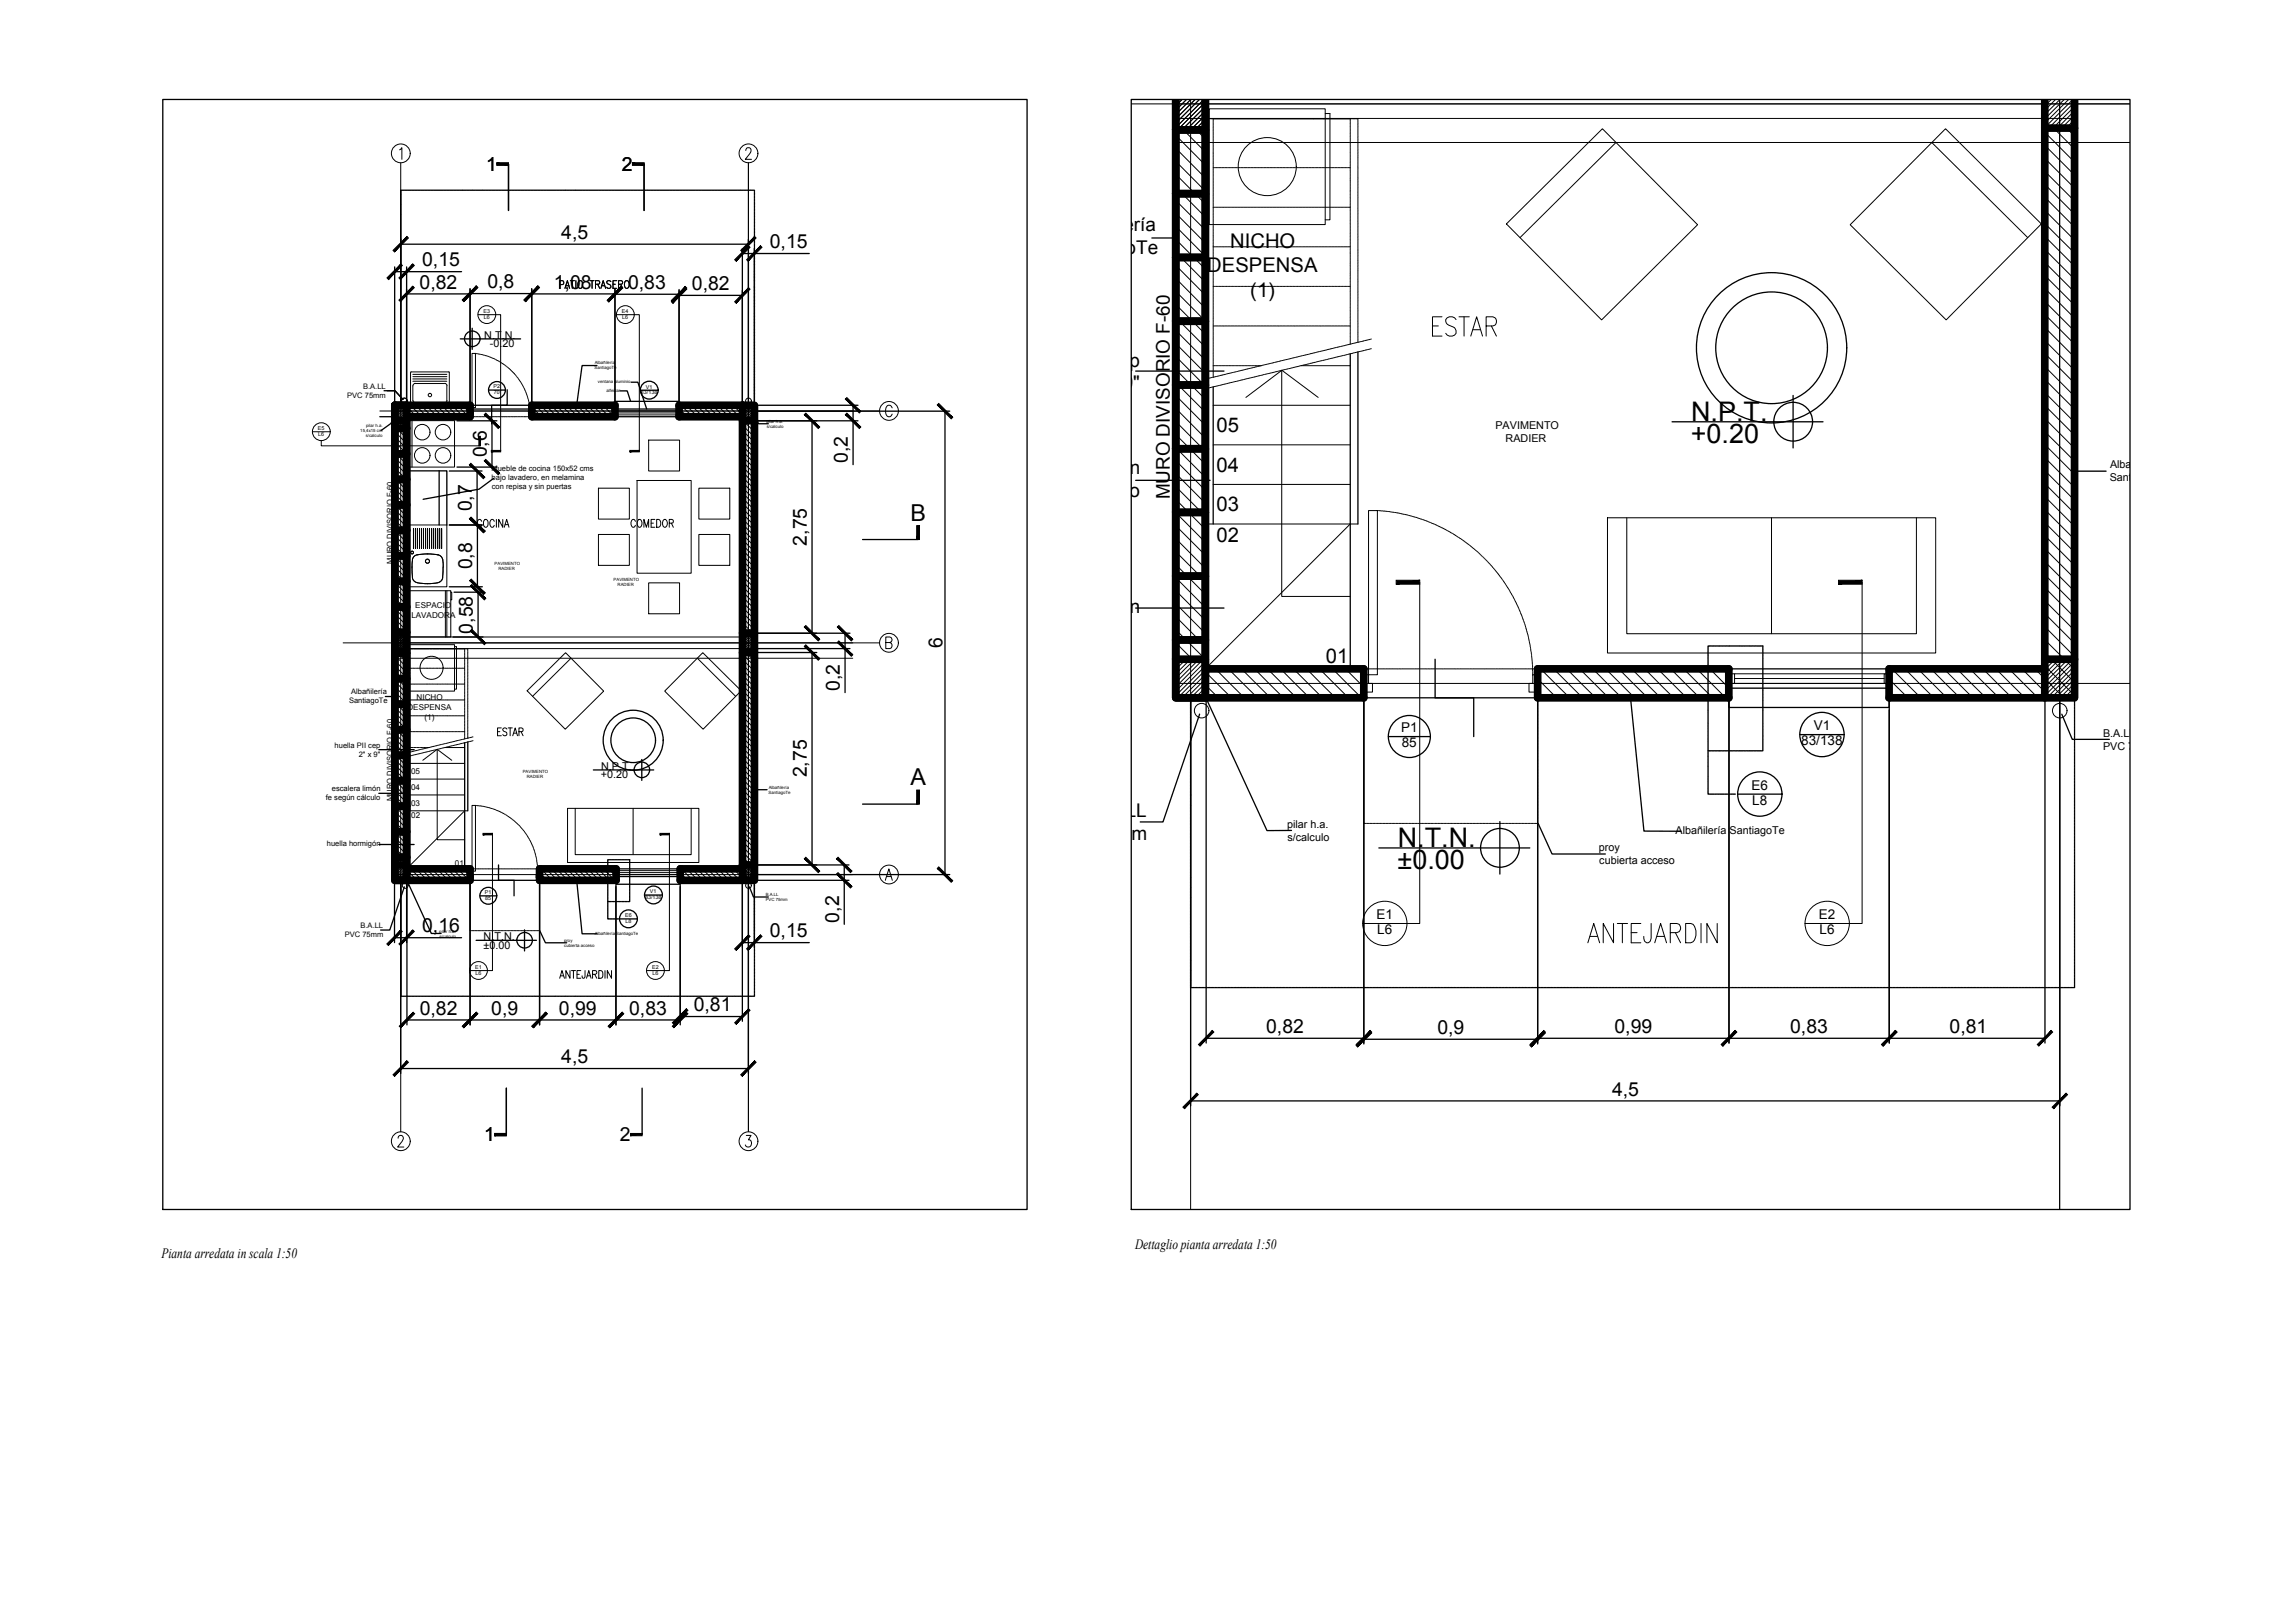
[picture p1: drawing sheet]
<svg xmlns="http://www.w3.org/2000/svg" width="594mm" height="420mm" viewBox="0 0 594 420" stroke-linecap="round" stroke-linejoin="round" font-family="sans-serif">
<defs><g id="words">
<g font-size="8.8">
<text x="369.7" y="88.2">ESTAR</text>
<text x="409.9" y="245.2">ANTEJARDIN</text>
</g>
<g font-size="7">
<text x="437.7" y="109.1">N.P.T.</text>
<text x="437.7" y="114.7">+0.20</text>
<text x="361.8" y="219.4">N.T.N.</text>
<text x="361.8" y="225">±0.00</text>
</g>
<g font-size="6">
<text x="235.7" y="134.8">B</text>
<text x="235.7" y="203.3">A</text>
</g>
<g font-size="5.2">
<text x="318.4" y="64.2">NICHO</text>
<text x="312.5" y="70.5">DESPENSA</text>
<text x="323.7" y="76.8">(1)</text>
<text x="314.9" y="111.9">05</text>
<text x="314.9" y="122.2">04</text>
<text x="314.9" y="132.3">03</text>
<text x="314.9" y="140.4">02</text>
<text x="343.2" y="171.7">01</text>
</g>
<g font-size="5">
<text x="125.9" y="44.3">1</text>
<text x="161" y="44.3">2</text>
<text x="145.3" y="61.9">4,5</text>
<text x="199.3" y="64.3">0,15</text>
<text x="109.3" y="69">0,15</text>
<text x="108.6" y="74.7">0,82</text>
<text x="126.2" y="74.6">0,8</text>
<text x="143.4" y="74.7">1,08</text>
<text x="162.6" y="74.8">0,83</text>
<text x="179.1" y="75.1">0,82</text>
<text x="126" y="118.4" transform="rotate(-90 126 118.4)">0,6</text>
<text x="219.5" y="119.9" transform="rotate(-90 219.5 119.9)">0,2</text>
<text x="122.1" y="132.4" transform="rotate(-90 122.1 132.4)">0,7</text>
<text x="208.8" y="141.2" transform="rotate(-90 208.8 141.2)">2,75</text>
<text x="122.2" y="147.4" transform="rotate(-90 122.2 147.4)">0,8</text>
<text x="122.4" y="164" transform="rotate(-90 122.4 164)">0,58</text>
<text x="243.9" y="167.8" transform="rotate(-90 243.9 167.8)">6</text>
<text x="217.4" y="178.9" transform="rotate(-90 217.4 178.9)">0,2</text>
<text x="208.8" y="201.3" transform="rotate(-90 208.8 201.3)">2,75</text>
<text x="217.2" y="238.9" transform="rotate(-90 217.2 238.9)">0,2</text>
<text x="109.3" y="241.4">0,16</text>
<text x="199.3" y="242.7">0,15</text>
<text x="108.6" y="262.7">0,82</text>
<text x="127.2" y="262.7">0,9</text>
<text x="144.7" y="262.7">0,99</text>
<text x="162.9" y="262.7">0,83</text>
<text x="179.6" y="261.8">0,81</text>
<text x="327.8" y="267.4">0,82</text>
<text x="372.1" y="267.6">0,9</text>
<text x="417.9" y="267.4">0,99</text>
<text x="463.4" y="267.4">0,83</text>
<text x="504.7" y="267.4">0,81</text>
<text x="145.3" y="275.3">4,5</text>
<text x="417.3" y="283.6">4,5</text>
<text x="125.4" y="295.5">1</text>
<text x="160.5" y="295.5">2</text>
</g>
<g font-size="4.9">
<text x="276.1" y="59.9">Albañilería</text>
<text x="274.8" y="65.8">SantiagoTe</text>
<text x="265.5" y="94.9">huella PII cep</text>
<text x="281" y="100.7">2&quot; x 9&quot;</text>
<text x="263.7" y="122.7">escalera limón</text>
<text x="259.7" y="128.5">fe según cálculo</text>
<text x="302.8" y="129.3" transform="rotate(-90 302.8 129.3)">MURO DIVISORIO F-60</text>
<text x="162.3" y="137.6">COMEDOR</text>
<text x="260.4" y="158.6">huella hormigón</text>
<text x="282.2" y="211.6">B.A.LL</text>
<text x="272" y="217.4">PVC 75mm</text>
</g>
<g font-size="3.7">
<text x="293.8" y="323.4">Dettaglio pianta arredata 1:50</text>
<text x="41.8" y="325.6">Pianta arredata in scala 1:50</text>
</g>
<g font-size="3.5">
<text x="362.7" y="189.5">P1</text>
<text x="469.5" y="189.1">V1</text>
<text x="362.9" y="193.5">85</text>
<text x="466.3" y="193">83/138</text>
<text x="453.4" y="204.5">E6</text>
<text x="453.6" y="208.4">L8</text>
<text x="356.3" y="238">E1</text>
<text x="470.8" y="238">E2</text>
<text x="356.5" y="241.9">L6</text>
<text x="471" y="241.9">L6</text>
</g>
<g font-size="2.8">
<text x="125.4" y="87.6">N.T.N.</text>
<text x="126.8" y="89.9">-0.20</text>
<text x="387.1" y="111.1">PAVIMENTO</text>
<text x="389.7" y="114.4">RADIER</text>
<text x="546.1" y="124.6">SantiagoTe</text>
<text x="546.2" y="121.3">Albañilería</text>
<text x="544.4" y="190.7">B.A.LL</text>
<text x="544.4" y="194.1">PVC 75mm</text>
<text x="155.5" y="201.5">+0.20</text>
<text x="155.6" y="199.3">N.P.T.</text>
<text x="333.2" y="214.5">pilar h.a.</text>
<text x="433.7" y="215.9">Albañilería SantiagoTe</text>
<text x="333.3" y="217.8">s/calculo</text>
<text x="413.9" y="220.4">proy</text>
<text x="414" y="223.7">cubierta acceso</text>
<text x="125.2" y="245.6">±0.00</text>
<text x="125.2" y="243.4">N.T.N.</text>
</g>
<g font-size="2.1">
<text x="106.5" y="159.9">LAVADORA</text>
<text x="107.5" y="157.3">ESPACIO</text>
<text x="105.5" y="183.9">DESPENSA</text>
<text x="107.8" y="181.3">NICHO</text>
<text x="109.9" y="186.4">(1)</text>
<text x="106.4" y="200.4">05</text>
<text x="106.4" y="208.6">03</text>
<text x="106.4" y="204.5">04</text>
<text x="106.4" y="211.8">02</text>
<text x="117.7" y="224.3">01</text>
</g>
<g font-size="2">
<text x="94" y="100.6">B.A.LL</text>
<text x="89.9" y="103">PVC 75mm</text>
<text x="127.2" y="121.9">Mueble de cocina 150x52 cms</text>
<text x="127.3" y="124.3">bajo lavadero, en melamina</text>
<text x="127.3" y="126.6">con repisa y sin puertas</text>
<text x="101.6" y="145.9" transform="rotate(-90 101.6 145.9)">MURO DIVISORIO F-60</text>
<text x="90.9" y="179.6">Albañilería</text>
<text x="90.4" y="182">SantiagoTe</text>
<text x="86.6" y="193.6">huella PII cep</text>
<text x="92.9" y="195.9">2&quot; x 9&quot;</text>
<text x="84.3" y="207.1">fe según cálculo</text>
<text x="85.9" y="204.7">escalera limón</text>
<text x="101.6" y="207.4" transform="rotate(-90 101.6 207.4)">MURO DIVISORIO F-60</text>
<text x="84.6" y="219.1">huella hormigón</text>
<text x="89.3" y="242.6">PVC 75mm</text>
<text x="93.3" y="240.3">B.A.LL</text>
</g>
<g font-size="1.4">
<text x="125.2" y="81">E3</text>
<text x="125.2" y="82.6">L6</text>
<text x="161" y="81">E4</text>
<text x="161.1" y="82.6">L6</text>
<text x="127.8" y="100.6">P2</text>
<text x="167.2" y="100.6">V1</text>
<text x="127.9" y="102.1">70</text>
<text x="165.9" y="102.1">83/138</text>
<text x="82.3" y="111.4">E5</text>
<text x="82.4" y="112.9">L6</text>
<text x="125.5" y="231.5">P1</text>
<text x="125.6" y="233">85</text>
<text x="167" y="232.8">83/138</text>
<text x="168.2" y="231.3">V1</text>
<text x="161.8" y="237.4">E6</text>
<text x="161.9" y="239">L8</text>
<text x="123" y="250.8">E1</text>
<text x="168.8" y="250.8">E2</text>
<text x="123.1" y="252.4">L6</text>
<text x="168.9" y="252.4">L6</text>
</g>
<g font-size="1.1">
<text x="153.9" y="95.6">SantiagoTe</text>
<text x="153.9" y="94.2">Albañilería</text>
<text x="154.8" y="99.1">ventana aluminio</text>
<text x="157" y="101.4">alfeizar</text>
<text x="93.3" y="111.8">15,4x15 cm</text>
<text x="94.7" y="113.1">s/calculo</text>
<text x="94.8" y="110.5">pilar h.a.</text>
<text x="198.4" y="109.4" transform="rotate(1 198.4 109.4)">pilar h.a.</text>
<text x="198.5" y="110.7">s/calculo</text>
<text x="128" y="146.3">PAVIMENTO</text>
<text x="129" y="147.6">RADIER</text>
<text x="158.8" y="150.3">PAVIMENTO</text>
<text x="159.9" y="151.7">RADIER</text>
<text x="135.3" y="200.1">PAVIMENTO</text>
<text x="136.4" y="201.4">RADIER</text>
<text x="198.9" y="205.5">SantiagoTe</text>
<text x="199" y="204.1">Albañilería</text>
<text x="198.2" y="232">B.A.LL</text>
<text x="198.2" y="233.3">PVC 75mm</text>
<text x="113.7" y="241.4">pilar h.a.</text>
<text x="113.8" y="242.8">s/calculo</text>
<text x="146" y="243.8">proy</text>
<text x="146.1" y="245.2">cubierta acceso</text>
<text x="153.9" y="242">Albañilería SantiagoTe</text>
</g>
</g></defs>
<!-- layer: A-ANNO-SYMB -->
<g fill="none" stroke="#000" stroke-width=".26">
<path d="M292.9 26.9h258.4M304.3 30.7h232.7M304.3 36.9h247M308.2 25.8v287.3M533.2 25.8v287.3M103.7 42.2v250.8M193.7 42.1v250.8M98.3 106.4h129.3M88.8 166.4h138.8M102.2 167.9h93.1M102.2 170.4h118.5M102.2 164.9h93.1"/>
<path d="M304.3 176.9h247M102.2 226.4h118.5"/>
<circle cx="103.8" cy="39.7" r="2.43"/>
<circle cx="193.8" cy="39.7" r="2.43"/>
<circle cx="230.1" cy="106.4" r="2.43"/>
<circle cx="230.1" cy="166.4" r="2.43"/>
<circle cx="230.1" cy="226.4" r="2.43"/>
<circle cx="103.8" cy="295.4" r="2.43"/>
<circle cx="193.8" cy="295.4" r="2.43"/>
</g>
<!-- layer: A-WALL-FULL -->
<g fill="none" stroke="#000" stroke-width="2">
<path d="M304.3 25.8v154.9h7.7v-154.9M304.3 33.6h7.7M529.3 25.8v154.9h7.7v-154.9M529.3 33.2h7.7M304.3 50.1h7.7M304.3 66.6h7.7M304.3 83.2h7.7M304.3 99.7h7.7M102.2 104.9h3.1v123h-3.1zM102.2 110.9h3.1M102.2 117.5h3.1M102.2 108.9h3.1"/>
<path d="M105.3 104.9h16.4v3h-16.4M137.7 104.9h21.5v3h-21.5zM192.2 104.9h3.1v123h-3.1zM192.2 104.9h-16.4v3h16.4M192.2 108.9h3.1M304.3 116.2h7.7M102.2 137.3h3.1M102.2 130.7h3.1M102.2 124.1h3.1M304.3 132.6h7.7M102.2 157.1h3.1M102.2 150.5h3.1"/>
<path d="M102.2 143.9h3.1M304.3 149.2h7.7M102.2 163.7h3.1M102.2 169.1h3.1M102.2 175.7h3.1M192.2 163.9h3.1M192.2 168.9h3.1M304.3 165.7h7.7M304.3 170.7h7.7M312 173.2h41v7.5h-41M398 173.2h49.5v7.5h-49.5zM529.3 173.2h-40.3v7.5h40.3"/>
<path d="M529.3 170.7h7.7M102.2 182.3h3.1M102.2 188.9h3.1M102.2 195.5h3.1M102.2 202.1h3.1M102.2 208.7h3.1M102.2 215.3h3.1M102.2 221.9h3.1M102.2 223.9h3.1M105.3 224.9h16.4v3h-16.4M139.7 224.9h19.8v3h-19.8zM192.2 224.9h-16.1v3h16.1"/>
<path d="M192.2 223.9h3.1"/>
</g>
<!-- layer: A-WALL-FULL-EXTR -->
<path d="M98.3 107.9h3.9" fill="none" stroke="#000" stroke-width=".34"/>
<!-- layer: A-FURN -->
<g fill="none" stroke="#000" stroke-width=".26">
<path d="M313 28.2h30v29.9h-30zM343 29.4h1.3v27.5h-1.3M418.3 36.9l-24.8 24.6M500.1 36.9l24.8 24.6M503.6 33.3l24.8 24.7-24.6 24.8-24.9-24.6zM389.9 58l24.9-24.7 24.6 24.9-24.8 24.6zM106.3 96.4v8.4M106.9 97.5h8.8M106.9 96.9h8.8M106.9 98.1h8.8M106.9 98.7h8.8M106.9 99.9v3.8"/>
<path d="M115.1 99.3l-7.6-.1-.4 .2-.2 .5M115.1 99.2l.4 .2 .2 .5M115.7 99.9v3.8M116.2 96.3l-9.9 .1M116.2 96.3l.1 .1M116.3 96.4l-.1 8.5M105.7 108.9h12v12h-12zM106.3 104.8l9.9 .1M106.7 108.9v12M106.9 103.7l.2 .4 .4 .2h7.6M115.7 103.7l-.2 .4-.4 .2M167.9 113.9h8v8h-8z"/>
<path d="M105.7 135.9h10v16h-10zM107 136.8v5.2v-5.2M107.5 136.8v5.2v-5.2M108 136.8v5.2M108.6 136.8v5.2M109.1 136.8v5.2v-5.2M109.6 136.8v5.2v-5.2M110.2 136.8v5.2M110.7 136.8v5.2M111.2 136.8v5.2M111.7 136.8v5.2M112.2 136.8v5.2"/>
<path d="M112.7 136.8v5.2M113.3 136.8v5.2M113.8 136.8v5.2M114.3 136.8v5.2v-5.2M154.9 138.4h8v8h-8zM154.9 126.4h8v8h-8zM164.9 124.4h14v24h-14zM180.9 138.4h8v8h-8zM180.9 126.4h8v8h-8zM416.1 134h85v35.1h-85zM421.1 134v30.1h75v-30.1M458.6 134v30.1"/>
<path d="M105.7 152.9h11v12h-11zM108 143.6a1.97 1.97 0 0 0-1.3 2.4v3a1.58 1.58 0 0 0 1.3 1.8M108 143.6l2.7-.2 2.7 .2M113.4 143.6a2.04 2.04 0 0 1 1.3 2.4v.8M114.6 149.5l-.3 .7a5.5 5.5 0 0 1-4.1 .9l-2.2-.2M114.7 146.8l-.1 2.7M115.3 152.9v12M115.7 152.9v12M116.7 153.3h.2v2h-.2M167.9 150.9h8v8h-8zM105.7 166.9h12v12h-12zM117.7 167.4h.5v11h-.5"/>
<path d="M136.5 178.8l9.9-9.8 9.9 9.9-10 9.9zM147.8 170.4l-9.9 9.9M180.5 170.4l9.9 9.9M181.9 169l10 9.8-9.9 10-9.9-9.9zM146.9 209.3h34v14h-34zM148.9 209.3v11.9h30v-11.9M163.9 209.3v11.9"/>
<circle cx="328" cy="43.1" r="7.5"/>
<circle cx="104.7" cy="103.8" r=".74"/>
<circle cx="109.3" cy="117.9" r="2.01"/>
<circle cx="109.3" cy="111.9" r="2.01"/>
<circle cx="111.3" cy="102.3" r=".44"/>
<circle cx="114.7" cy="117.9" r="2.01"/>
<circle cx="114.7" cy="111.9" r="2.01"/>
<circle cx="193.8" cy="103.8" r=".74"/>
<circle cx="106.7" cy="143" r=".36"/>
<circle cx="110.7" cy="145.3" r=".53"/>
<circle cx="111.7" cy="172.9" r="2.98"/>
<circle cx="311.1" cy="184" r="1.88"/>
<circle cx="533.2" cy="184" r="1.88"/>
<circle cx="104.9" cy="229.2" r=".74"/>
<circle cx="193.8" cy="229.2" r=".74"/>
</g>
<!-- layer: A-FLOR-OVHD -->
<g fill="none" stroke="#000" stroke-width=".26">
<path d="M312.1 30.7h.2M312.4 30.7h.2M312.8 30.7h.2M313.2 30.7h.2M313.5 30.7h.2M313.9 30.7h35.9M314 30.7v.3M314 31.1v.2M314 31.5v.2M314 31.8v.3M314 32.2v.2M314 32.6v.2"/>
<path d="M314 32.9v.3M314 33.3v.3M314 33.7v.3M314 34.1v.2M314 34.4v.3M314 34.8v.3M314 35.2v.2M314 35.6v.2M314 36v.2M314 36.3v.3M314 36.7v.3M314 37.1v.2"/>
<path d="M314 37.4v.3M314 37.8v.3M314 38.2v.3M314 38.6v.2M314 39v.2M314 39.3v.3M314 39.7v.2M349.5 30.7v.3M349.5 31.1v.2M349.5 31.5v.2M349.5 31.8v.3M349.5 32.2v.3"/>
<path d="M349.5 32.6v.3M349.5 33v.2M349.5 33.4v.2M349.5 33.7v.3M349.5 34.1v.2M349.5 34.5v.2M349.5 34.9v.2M349.5 35.2v.3M349.5 35.6v.3M349.5 36v.2M349.5 36.3v.3M349.5 36.7v.3"/>
<path d="M349.5 37.1v.3M349.5 37.5v.2M349.5 37.9v.2M349.5 38.2v.3M349.5 38.6v.2M349.5 39v.2M349.5 39.3v.3M349.5 39.7v.3M349.9 30.7h.3M350.3 30.7h.2M350.6 30.7h.3M351 30.7h.3"/>
<path d="M351.4 30.7l.1 .2M351.5 31v.3M351.5 31.4v.3M351.5 31.8v.3M351.5 32.2v.2M351.5 32.6v.2M351.5 32.9v.3M351.5 33.3v.2M351.5 33.7v.2M351.5 34.1v.2M351.5 34.4v.3M351.5 34.8v.3"/>
<path d="M351.5 35.2v.2M351.5 35.5v.3M351.5 35.9v.3M351.5 36.3v.2M351.5 36.7v.2M351.5 37.1v.2M351.5 37.4v.3M351.5 37.8v.2M351.5 38.2v.2M351.5 38.5v.3M351.5 38.9v.3M351.5 39.3v.3"/>
<path d="M351.5 39.7v.2M314 53.7h.3M314 40.1v.2M314 40.4v.3M314 40.8v.3M314 41.2v.3M314 41.6v.2M314 42v.2M314 42.3v.3M314 42.7v.2M314 43.1v.2M314 43.8v.3"/>
<path d="M314 44.2v.3M314 44.6v.2M314 45v.2M314 45.3v.3M314 45.7v.2M314 46.1v.2M314 46.5v.2M314 46.8v.3M314 47.2v.3M314 47.6v.2M314 47.9v.3M314 48.3v.3"/>
<path d="M314 48.7v.3M314 49.1v.2M314 49.5v.2M314 49.8v.3M314 50.2v.2M314 50.6v.2M314 50.9v.3M314 51.3v.3M314 51.7v.3M314 52.1v.2M314 52.5v.2M314 52.8v.3"/>
<path d="M314 53.2v.2M314 53.6v.2M314 53.9v.3M314 54.3v.3M314 54.7v.3M314 55.1v.2M314 55.5v.2M314 55.8v.3M314 56.2v.2M314 56.6v.2M314 57v.2M314 57.3v.3"/>
<path d="M314 57.7v.3M314 58.1v.2M314 58.4v.3M314 58.8v.3M314 59.2v.3M314 59.6v.2M314 60v.2M314.3 43.4h-.3v.3M314.4 53.7h.2M314.4 43.4h.2M314.8 53.7h.2M314.8 43.4h.2"/>
<path d="M315.1 53.7h.3M315.1 43.4h.3M315.5 53.7h.3M315.5 43.4h.3M315.9 53.7h.3M315.9 43.4h.3M316.3 53.7h.2M316.3 43.4h.2M316.7 53.7h.2M316.7 43.4h.2M317 53.7h.3M317 43.4h.3"/>
<path d="M317.4 53.7h.2M317.4 43.4h.2M317.8 53.7h.2M317.8 43.4h.2M318.1 53.7h.3M318.1 43.4h.3M318.5 53.7h.3M318.5 43.4h.3M318.9 53.7h.3M318.9 43.4h.3M319.3 53.7h.2M319.3 43.4h.2"/>
<path d="M319.7 53.7h.2M319.7 43.4h.2M320 53.7h.3M320 43.4h.3M320.4 53.7h.2M320.4 43.4h.2M320.8 53.7h.2M320.8 43.4h.2M321.2 53.7h.2M321.2 43.4h.2M321.5 53.7h.3M321.5 43.4h.3"/>
<path d="M321.9 53.7h.3M321.9 43.4h.3M322.3 53.7h.2M322.3 43.4h.2M322.6 53.7h.3M322.6 43.4h.3M323 53.7h.3M323 43.4h.3M323.4 53.7h.3M323.4 43.4h.3M323.8 53.7h.2M323.8 43.4h.2"/>
<path d="M324.2 53.7h.2M324.2 43.4h.2M324.5 53.7h.3M324.5 43.4h.3M324.9 53.7h.2M324.9 43.4h.2M325.3 53.7h.2M325.3 43.4h.2M325.6 53.7h.3M325.6 43.4h.3M326 53.7h.3M326 43.4h.3"/>
<path d="M326.4 53.7h.3M326.4 43.4h.3M326.8 53.7h.2M326.8 43.4h.2M327.2 53.7h.2M327.2 43.4h.2M327.5 53.7h.3M327.5 43.4h.3M327.9 53.7h.2M327.9 43.4h.2M328.3 53.7h.2M328.3 43.4h.2"/>
<path d="M328.6 53.7h.3M328.6 43.4h.3M329 53.7h.3M329 43.4h.3M329.4 53.7h.3M329.4 43.4h.3M329.8 53.7h.2M329.8 43.4h.2M330.2 53.7h.2M330.2 43.4h.2M330.5 53.7h.3M330.5 43.4h.3"/>
<path d="M330.9 53.7h.2M330.9 43.4h.2M331.3 53.7h.2M331.3 43.4h.2M331.7 53.7h.2M331.7 43.4h.2M332 53.7h.3M332 43.4h.3M332.4 53.7h.3M332.4 43.4h.3M332.8 53.7h.2M332.8 43.4h.2"/>
<path d="M333.1 53.7h.3M333.1 43.4h.3M333.5 53.7h.3M333.5 43.4h.3M333.9 53.7h.3M333.9 43.4h.3M334.3 53.7h.2M334.3 43.4h.2M334.7 53.7h.2M334.7 43.4h.2M335 53.7h.3M335 43.4h.3"/>
<path d="M335.4 53.7h.2M335.4 43.4h.2M335.8 53.7h.2M335.8 43.4h.2M336.1 53.7h.3M336.1 43.4h.3M336.5 53.7h.3M336.5 43.4h.3M336.9 53.7h.3M336.9 43.4h.3M337.3 53.7h.2M337.3 43.4h.2"/>
<path d="M337.7 53.7h.2M337.7 43.4h.2M338 53.7h.3M338 43.4h.3M338.4 53.7h.2M338.4 43.4h.2M338.8 53.7h.2M338.8 43.4h.2M339.1 53.7h.3M339.1 43.4h.3M339.5 53.7h.3M339.5 43.4h.3"/>
<path d="M339.9 53.7h.3M339.9 43.4h.3M340.3 53.7h.2M340.3 43.4h.2M340.7 53.7h.2M340.7 43.4h.2M341 53.7h.3M341 43.4h.3M341.4 53.7h.2M341.4 43.4h.2M341.8 53.7h.2M341.8 43.4h.2"/>
<path d="M342.2 53.7h.2M342.2 43.4h.2M342.5 53.7h.3M342.5 43.4h.3M342.9 53.7h.3M342.9 43.4h.3M343.3 53.7h.2M343.3 43.4h.2M343.6 53.7h.3M343.6 43.4h.3M344 53.7h.3M344 43.4h.3"/>
<path d="M344.4 53.7h.2M344.4 43.4h.2M344.8 53.7h.2M344.8 43.4h.2M345.2 53.7h.2M345.2 43.4h.2M345.5 53.7h.3M345.5 43.4h.3M345.9 53.7h.2M345.9 43.4h.2M346.3 53.7h.2M346.3 43.4h.2"/>
<path d="M346.6 53.7h.3M346.6 43.4h.3M347 53.7h.3M347 43.4h.3M347.4 53.7h.3M347.4 43.4h.3M347.8 53.7h.2M347.8 43.4h.2M348.2 53.7h.2M348.2 43.4h.2M348.5 53.7h.3M348.5 43.4h.3"/>
<path d="M348.9 53.7h.2M348.9 43.4h.2M349.3 53.7h.2M349.3 43.4h.2M349.5 40.1v.3M349.5 40.5v.2M349.5 40.9v.2M349.5 41.2v.3M349.5 41.6v.2M349.5 42v.2M349.5 42.3v.3M349.5 42.7v.3"/>
<path d="M349.5 43.1v.3M349.5 43.5v.2M349.5 43.9v.2M349.5 44.2v.3M349.5 44.6v.2M349.5 45v.2M349.5 45.4v.2M349.5 45.7v.3M349.5 46.1v.3M349.5 46.5v.3M349.5 46.8v.3M349.5 47.2v.3"/>
<path d="M349.5 47.6v.3M349.5 48v.2M349.5 48.4v.2M349.5 48.7v.3M349.5 49.1v.3M349.5 49.5v.2M349.5 49.8v.3M349.5 50.2v.3M349.5 50.6v.3M349.5 51v.2M349.5 51.4v.2M349.5 51.7v.3"/>
<path d="M349.5 52.1v.2M349.5 52.5v.2M349.5 52.8v.3M349.5 53.2v.3M349.5 53.6v.3M349.5 54v.2M349.5 54.4v.2M349.5 54.8v.2M349.5 55.1v.2M349.5 55.5v.2M349.5 55.9v.2M349.5 56.2v.3"/>
<path d="M349.5 56.6v.3M349.5 57v.2M349.5 57.4v.2M349.5 57.7v.3M349.5 58.1v.2M349.5 58.5v.2M349.5 58.9v.2M349.5 59.2v.3M349.5 59.6v.3M351.5 40.1v.2M351.5 40.4v.3M351.5 40.8v.2"/>
<path d="M351.5 41.2v.2M351.5 41.5v.3M351.5 41.9v.3M351.5 42.3v.3M351.5 42.7v.2M351.5 43.1v.2M351.5 43.4v.3M351.5 43.8v.2M351.5 44.2v.2M351.5 44.5v.3M351.5 44.9v.3M351.5 45.3v.3"/>
<path d="M351.5 45.7v.2M351.5 46v.3M351.5 46.4v.3M351.5 46.8v.2M351.5 47.2v.2M351.5 47.6v.2M351.5 47.9v.3M351.5 48.3v.3M351.5 48.7v.2M351.5 49v.3M351.5 49.4v.3M351.5 49.8v.3"/>
<path d="M351.5 50.2v.2M351.5 50.6v.2M351.5 50.9v.3M351.5 51.3v.2M351.5 51.7v.2M351.5 52v.3M351.5 52.4v.3M351.5 52.8v.3M351.5 53.2v.2M351.5 53.6v.2M351.5 53.9v.3M351.5 54.3v.2"/>
<path d="M351.5 54.7v.2M351.5 55v.3M351.5 55.4v.3M351.5 55.8v.3M351.5 56.2v.2M351.5 56.6v.2M351.5 56.9v.3M351.5 57.3v.2M351.5 57.7v.2M351.5 58.1v.2M351.5 58.4v.3M351.5 58.8v.3"/>
<path d="M351.5 59.2v.2M351.5 59.5v.3M351.5 59.9v.3M314 74.1h.3M314 63.9h.3M314 60.3v.3M314 60.7v.3M314 61.1v.2M314 61.4v.3M314 61.8v.3M314 62.2v.3M314 62.6v.2"/>
<path d="M314 63v.2M314 63.3v.3M314 63.7v.2M314 64.1v.2M314 64.4v.3M314 64.8v.3M314 65.2v.3M314 65.6v.2M314 66v.2M314 66.4v.2M314 66.7v.2M314 67.1v.2"/>
<path d="M314 67.5v.2M314 67.8v.3M314 68.2v.3M314 68.6v.2M314 69v.2M314 69.3v.3M314 69.7v.2M314 70.1v.2M314 70.5v.2M314 70.8v.3M314 71.2v.3M314 71.6v.2"/>
<path d="M314 71.9v.3M314 72.3v.3M314 72.7v.3M314 73.1v.2M314 73.5v.2M314 73.8v.3M314 74.2v.2M314 74.6v.2M314 74.9v.3M314 75.3v.3M314 75.7v.3M314 76.1v.2"/>
<path d="M314 76.5v.2M314 76.8v.3M314 77.2v.2M314 77.6v.2M314 77.9v.3M314 78.3v.3M314 78.7v.3M314 79.1v.2M314 79.5v.2M314 79.8v.3M314.4 74.1h.2M314.4 63.9h.2"/>
<path d="M314.8 74.1h.2M314.8 63.9h.2M315.1 74.1h.3M315.1 63.9h.3M315.5 74.1h.3M315.5 63.9h.3M315.9 74.1h.3M315.9 63.9h.3M316.3 74.1h.2M316.3 63.9h.2M316.7 74.1h.2M316.7 63.9h.2"/>
<path d="M317 74.1h.3M317 63.9h.3M317.4 74.1h.2M317.4 63.9h.2M317.8 74.1h.2M317.8 63.9h.2M318.1 74.1h.3M318.1 63.9h.3M318.5 74.1h.3M318.5 63.9h.3M318.9 74.1h.3M318.9 63.9h.3"/>
<path d="M319.3 74.1h.2M319.3 63.9h.2M319.7 74.1h.2M319.7 63.9h.2M320 74.1h.3M320 63.9h.3M320.4 74.1h.2M320.4 63.9h.2M320.8 74.1h.2M320.8 63.9h.2M321.2 74.1h.2M321.2 63.9h.2"/>
<path d="M321.5 74.1h.3M321.5 63.9h.3M321.9 74.1h.3M321.9 63.9h.3M322.3 74.1h.2M322.3 63.9h.2M322.6 74.1h.3M322.6 63.9h.3M323 74.1h.3M323 63.9h.3M323.4 74.1h.3M323.4 63.9h.3"/>
<path d="M323.8 74.1h.2M323.8 63.9h.2M324.2 74.1h.2M324.2 63.9h.2M324.5 74.1h.3M324.5 63.9h.3M324.9 74.1h.2M324.9 63.9h.2M325.3 74.1h.2M325.3 63.9h.2M325.6 74.1h.3M325.6 63.9h.3"/>
<path d="M326 74.1h.3M326 63.9h.3M326.4 74.1h.3M326.4 63.9h.3M326.8 74.1h.2M326.8 63.9h.2M327.2 74.1h.2M327.2 63.9h.2M327.5 74.1h.3M327.5 63.9h.3M327.9 74.1h.2M327.9 63.9h.2"/>
<path d="M328.3 74.1h.2M328.3 63.9h.2M328.6 74.1h.3M328.6 63.9h.3M329 74.1h.3M329 63.9h.3M329.4 74.1h.3M329.4 63.9h.3M329.8 74.1h.2M329.8 63.9h.2M330.2 74.1h.2M330.2 63.9h.2"/>
<path d="M330.5 74.1h.3M330.5 63.9h.3M330.9 74.1h.2M330.9 63.9h.2M331.3 74.1h.2M331.3 63.9h.2M331.7 74.1h.2M331.7 63.9h.2M332 74.1h.3M332 63.9h.3M332.4 74.1h.3M332.4 63.9h.3"/>
<path d="M332.8 74.1h.2M332.8 63.9h.2M333.1 74.1h.3M333.1 63.9h.3M333.5 74.1h.3M333.5 63.9h.3M333.9 74.1h.3M333.9 63.9h.3M334.3 74.1h.2M334.3 63.9h.2M334.7 74.1h.2M334.7 63.9h.2"/>
<path d="M335 74.1h.3M335 63.9h.3M335.4 74.1h.2M335.4 63.9h.2M335.8 74.1h.2M335.8 63.9h.2M336.1 74.1h.3M336.1 63.9h.3M336.5 74.1h.3M336.5 63.9h.3M336.9 74.1h.3M336.9 63.9h.3"/>
<path d="M337.3 74.1h.2M337.3 63.9h.2M337.7 74.1h.2M337.7 63.9h.2M338 74.1h.3M338 63.9h.3M338.4 74.1h.2M338.4 63.9h.2M338.8 74.1h.2M338.8 63.9h.2M339.1 74.1h.3M339.1 63.9h.3"/>
<path d="M339.5 74.1h.3M339.5 63.9h.3M339.9 74.1h.3M339.9 63.9h.3M340.3 74.1h.2M340.3 63.9h.2M340.7 74.1h.2M340.7 63.9h.2M341 74.1h.3M341 63.9h.3M341.4 74.1h.2M341.4 63.9h.2"/>
<path d="M341.8 74.1h.2M341.8 63.9h.2M342.2 74.1h.2M342.2 63.9h.2M342.5 74.1h.3M342.5 63.9h.3M342.9 74.1h.3M342.9 63.9h.3M343.3 74.1h.2M343.3 63.9h.2M343.6 74.1h.3M343.6 63.9h.3"/>
<path d="M344 74.1h.3M344 63.9h.3M344.4 74.1h.2M344.4 63.9h.2M344.8 74.1h.2M344.8 63.9h.2M345.2 74.1h.2M345.2 63.9h.2M345.5 74.1h.3M345.5 63.9h.3M345.9 74.1h.2M345.9 63.9h.2"/>
<path d="M346.3 74.1h.2M346.3 63.9h.2M346.6 74.1h.3M346.6 63.9h.3M347 74.1h.3M347 63.9h.3M347.4 74.1h.3M347.4 63.9h.3M347.8 74.1h.2M347.8 63.9h.2M348.2 74.1h.2M348.2 63.9h.2"/>
<path d="M348.5 74.1h.3M348.5 63.9h.3M348.9 74.1h.2M348.9 63.9h.2M349.3 74.1h.2M349.3 63.9h.2M349.5 60v.2M349.5 60.3v.3M349.5 60.7v.3M349.5 61.1v.3M349.5 61.5v.2M349.5 61.9v.2"/>
<path d="M349.5 62.2v.3M349.5 62.6v.2M349.5 63v.2M349.5 63.3v.3M349.5 63.7v.3M349.5 64.1v.3M349.5 64.5v.2M349.5 64.9v.2M349.5 65.2v.3M349.5 65.6v.2M349.5 66v.2M349.5 66.4v.2"/>
<path d="M349.5 66.7v.3M349.5 67.1v.3M349.5 67.5v.2M349.5 67.9v.2M349.5 68.2v.3M349.5 68.6v.2M349.5 69v.2M349.5 69.4v.2M349.5 69.7v.3M349.5 70.1v.3M349.5 70.5v.3M349.5 70.8v.3"/>
<path d="M349.5 71.2v.3M349.5 71.6v.3M349.5 72v.2M349.5 72.4v.2M349.5 72.7v.3M349.5 73.1v.3M349.5 73.5v.2M349.5 73.8v.3M349.5 74.2v.3M349.5 74.6v.3M349.5 75v.2M349.5 75.4v.2"/>
<path d="M349.5 75.7v.3M349.5 76.1v.2M349.5 76.5v.2M349.5 76.8v.3M349.5 77.2v.3M349.5 77.6v.3M349.5 78v.2M349.5 78.4v.2M349.5 78.8v.2M349.5 79.1v.2M349.5 79.5v.2M349.5 79.9v.2"/>
<path d="M351.5 60.3v.3M351.5 60.7v.2M351.5 61.1v.2M351.5 61.4v.3M351.5 61.8v.2M351.5 62.2v.2M351.5 62.5v.3M351.5 62.9v.3M351.5 63.3v.3M351.5 63.7v.2M351.5 64.1v.2M351.5 64.4v.3"/>
<path d="M351.5 64.8v.2M351.5 65.2v.2M351.5 65.5v.3M351.5 65.9v.3M351.5 66.3v.3M351.5 66.7v.2M351.5 67.1v.2M351.5 67.4v.3M351.5 67.8v.2M351.5 68.2v.2M351.5 68.6v.2M351.5 68.9v.3"/>
<path d="M351.5 69.3v.3M351.5 69.7v.2M351.5 70v.3M351.5 70.4v.3M351.5 70.8v.2M351.5 71.2v.2M351.5 71.6v.2M351.5 71.9v.3M351.5 72.3v.3M351.5 72.7v.2M351.5 73v.3M351.5 73.4v.3"/>
<path d="M351.5 73.8v.3M351.5 74.2v.2M351.5 74.6v.2M351.5 74.9v.3M351.5 75.3v.2M351.5 75.7v.2M351.5 76v.3M351.5 76.4v.3M351.5 76.8v.3M351.5 77.2v.2M351.5 77.6v.2M351.5 77.9v.3"/>
<path d="M351.5 78.3v.2M351.5 78.7v.2M351.5 79.1v.2M351.5 79.4v.3M351.5 79.8v.3M312.3 98.1h-.2M312.7 98l-.2 .1M313.1 97.9h-.3M313.5 97.8h-.3M313.8 97.7l-.2 .1M314 94.7h.2M314 84.4h.3"/>
<path d="M314 80.2v.2M314 80.6v.2M314 81v.2M314 81.3v.3M314 81.7v.3M314 82.1v.3M314 82.4v.3M314 82.8v.3M314 83.2v.3M314 83.6v.2M314 84v.2M314 84.3v.3"/>
<path d="M314 84.7v.3M314 85.1v.2M314 85.4v.3M314 85.8v.3M314 86.2v.3M314 86.6v.2M314 87v.2M314 87.3v.3M314 87.7v.2M314 88.1v.2M314 88.4v.3M314 88.8v.3"/>
<path d="M314 89.2v.3M314 89.6v.2M314 90v.2M314 90.4v.2M314 90.7v.2M314 91.1v.2M314 91.5v.2M314 91.8v.3M314 92.2v.3M314 92.6v.3M314 93v.2M314 93.3v.3"/>
<path d="M314 93.7v.3M314 94.1v.2M314 94.5v.2M314 94.8v.3M314 95.2v.3M314 95.6v.2M314 95.9v.3M314 96.3v.3M314 96.7v.3M314 97.1v.2M314 97.5v.2M314.2 97.6l-.3 .1"/>
<path d="M314.3 94.7h.3M314.4 84.4h.2M314.6 97.6h-.3M314.7 94.7h.2M314.8 84.4h.2M314.9 100h-.3M314.9 97.5h-.3M315.1 94.7h.2M315.1 84.4h.3M315.3 99.9h-.3M315.3 97.4h-.3M315.4 94.7h.3"/>
<path d="M315.5 84.4h.3M315.6 99.8h-.2M315.6 97.3h-.2M315.8 94.7h.3M315.9 84.4h.3M316 99.7l-.3 .1M316 97.2l-.3 .1M316.2 94.7h.3M316.3 84.4h.2M316.4 99.6l-.3 .1M316.4 97.1l-.3 .1M316.6 94.7h.2"/>
<path d="M316.7 84.4h.2M316.7 99.5l-.2 .1M316.7 97l-.2 .1M317 94.7h.2M317 84.4h.3M317.1 99.4l-.3 .1M317.1 96.9l-.3 .1M317.3 94.7h.3M317.4 84.4h.2M317.4 99.3l-.2 .1M317.4 96.8l-.2 .1M317.7 94.7h.2"/>
<path d="M317.8 84.4h.2M317.8 99.2l-.2 .1M317.8 96.7l-.2 .1M318.1 94.7h.2M318.1 84.4h.3M318.2 99.2h-.3M318.2 96.7h-.3M318.4 94.7h.3M318.5 84.4h.3M318.5 99.1h-.2M318.5 96.6h-.2M318.8 94.7h.3"/>
<path d="M318.9 84.4h.3M318.9 99h-.2M318.9 96.5h-.2M319.2 94.7h.3M319.2 98.9h-.2M319.2 96.4h-.2M319.3 84.4h.2M319.6 94.7h.2M319.6 98.8l-.2 .1M319.6 96.3l-.2 .1M319.7 84.4h.2M319.9 94.7h.3"/>
<path d="M320 84.4h.3M320 98.7l-.2 .1M320 96.2l-.2 .1M320.3 94.7h.3M320.4 98.7h-.3M320.4 96.2h-.3M320.4 84.4h.2M320.7 94.7h.2M320.7 98.6h-.2M320.7 96l-.2 .1M320.8 84.4h.2M321.1 94.7h.2"/>
<path d="M321.1 98.4l-.2 .1M321.1 95.9l-.2 .1M321.2 84.4h.2M321.5 94.7h.2M321.5 98.4h-.3M321.5 95.9h-.3M321.5 84.4h.3M321.8 94.7h.3M321.8 98.3l-.2 .1M321.8 95.8l-.2 .1M321.9 84.4h.3M322.2 98.2l-.2 .1"/>
<path d="M322.2 95.7l-.2 .1M322.2 94.7h.2M322.3 84.4h.2M322.6 94.7h.2M322.6 98.1h-.3M322.6 95.6h-.3M322.6 84.4h.3M322.9 94.7h.3M322.9 98l-.2 .1M322.9 95.5l-.2 .1M323 84.4h.3M323.3 97.9l-.3 .1"/>
<path d="M323.3 95.4l-.3 .1M323.3 94.7h.3M323.4 84.4h.3M323.7 97.8l-.3 .1M323.7 95.3l-.3 .1M323.7 94.7h.2M323.8 84.4h.2M324 97.8h-.2M324 95.3h-.2M324.1 94.7h.2M324.2 84.4h.2M324.4 97.7h-.3"/>
<path d="M324.4 95.2h-.3M324.5 94.7h.2M324.5 84.4h.3M324.8 97.6h-.3M324.8 95.1h-.3M324.8 94.7h.2M324.9 84.4h.2M325.1 97.5l-.3 .1M325.1 95l-.3 .1M325.2 94.7h.2M325.3 84.4h.2M325.5 97.4l-.3 .1"/>
<path d="M325.5 94.9l-.3 .1M325.6 94.7h.2M325.6 84.4h.3M325.8 97.3l-.2 .1M325.8 94.8l-.2 .1M325.9 94.7h.3M326 84.4h.3M326.2 97.2l-.3 .1M326.2 94.7l-.3 .1M326.3 94.7h.2M326.4 84.4h.3M326.6 97.1l-.3 .1"/>
<path d="M326.6 94.6l-.3 .1M326.8 84.4h.2M326.9 97l-.2 .1M326.9 94.5l-.2 .1M327.2 84.4h.2M327.3 97h-.3M327.3 94.5h-.3M327.5 84.4h.3M327.6 96.9h-.2M327.6 94.4h-.2M327.9 84.4h.2M328 96.8h-.2"/>
<path d="M328 94.3h-.2M328.3 84.4h.2M328.4 96.7h-.3M328.4 94.2h-.3M328.6 84.4h.3M328.7 96.6l-.2 .1M328.7 94.1l-.2 .1M329 84.4h.3M329.1 96.5l-.2 .1M329.1 94l-.2 .1M329.4 84.4h.3M329.5 96.4l-.3 .1"/>
<path d="M329.5 94h-.3M329.8 84.4h.2M329.8 96.4h-.2M329.8 93.8l-.2 .1M330.2 84.4h.2M330.2 96.2l-.2 .1M330.2 93.7l-.2 .1M330.5 84.4h.3M330.6 96.2h-.3M330.6 93.7h-.3M330.9 84.4h.2M330.9 96.1l-.2 .1"/>
<path d="M330.9 93.6l-.2 .1M331.3 84.4h.2M331.3 96l-.2 .1M331.3 93.5l-.2 .1M331.7 84.4h.2M331.7 95.9l-.3 .1M331.7 93.4h-.3M332 84.4h.3M332 95.8l-.2 .1M332 93.3l-.2 .1M332.4 95.7l-.2 .1M332.4 93.2l-.2 .1"/>
<path d="M332.4 84.4h.3M332.8 95.6l-.3 .1M332.8 93.1l-.3 .1M332.8 84.4h.2M333.1 84.4h.3M333.1 95.6h-.2M333.1 93.1h-.2M333.5 95.5h-.2M333.5 93h-.2M333.5 84.4h.3M333.9 95.4h-.3M333.9 92.9h-.3"/>
<path d="M333.9 84.4h.3M334.2 95.3h-.2M334.2 92.8l-.2 .1M334.3 84.4h.2M334.6 95.2l-.3 .1M334.6 92.7l-.3 .1M334.7 84.4h.2M335 95.1l-.3 .1M335 92.6l-.3 .1M335 84.4h.3M335.3 95l-.2 .1M335.3 92.5l-.2 .1"/>
<path d="M335.4 84.4h.2M335.7 94.9l-.3 .1M335.7 92.4l-.3 .1M335.8 84.4h.2M336.1 94.8l-.3 .1M336.1 92.3l-.3 .1M336.1 84.4h.3M336.4 94.8h-.3M336.4 92.3h-.3M336.5 84.4h.3M336.8 94.7h-.3M336.8 92.2h-.3"/>
<path d="M336.9 84.4h.3M337.1 94.6h-.2M337.1 92.1h-.2M337.3 84.4h.2M337.5 94.5h-.3M337.5 92h-.3M337.7 84.4h.2M337.9 94.4l-.3 .1M337.9 91.9l-.3 .1M338 84.4h.3M338.2 94.3l-.2 .1M338.2 91.8l-.2 .1"/>
<path d="M338.4 84.4h.2M338.6 94.2l-.3 .1M338.6 91.8h-.3M338.8 84.4h.2M338.9 94.2h-.2M338.9 91.7h-.2M339.1 84.4h.3M339.3 94l-.2 .1M339.3 91.5l-.2 .1M339.5 84.4h.3M339.7 94h-.3M339.7 91.5h-.3"/>
<path d="M339.9 84.4h.3M340 93.9l-.2 .1M340 91.4l-.2 .1M340.3 84.4h.2M340.4 91.3l-.2 .1M340.4 93.8l-.2 .1M340.7 84.4h.2M340.8 93.7l-.3 .1M340.8 91.2l-.3 .1M341 84.4h.3M341.1 93.6l-.2 .1M341.1 91.1l-.2 .1"/>
<path d="M341.4 84.4h.2M341.5 93.5l-.2 .1M341.5 91l-.2 .1M341.8 84.4h.2M341.9 93.4l-.3 .1M341.9 90.9l-.3 .1M342.2 84.4h.2M342.2 93.4h-.2M342.2 90.9h-.2M342.5 84.4h.3M342.6 93.3h-.2M342.6 90.8h-.2"/>
<path d="M342.9 84.4h.3M343 93.2h-.3M343 90.7h-.3M343.3 84.4h.2M343.3 93.1h-.2M343.3 90.6h-.2M343.6 84.4h.3M343.7 93l-.2 .1M343.7 90.5l-.2 .1M344 84.4h.3M344.1 90.4l-.3 .1M344.1 92.9l-.3 .1"/>
<path d="M344.4 84.4h.2M344.4 90.3l-.2 .1M344.4 92.8l-.2 .1M344.8 84.4h.2M344.8 90.2l-.3 .1M344.8 92.7l-.3 .1M345.2 84.4h.2M345.2 90.1l-.3 .1M345.2 92.6l-.3 .1M345.5 92.6h-.2M345.5 90.1h-.2M345.5 84.4h.3"/>
<path d="M345.9 92.5h-.3M345.9 90h-.3M345.9 84.4h.2M346.3 84.4h.2M346.3 92.4h-.3M346.3 89.9h-.3M346.6 92.3h-.3M346.6 89.8h-.3M346.6 84.4h.3M347 92.2l-.3 .1M347 89.7l-.3 .1M347 84.4h.3"/>
<path d="M347.3 92.1l-.2 .1M347.3 89.6l-.2 .1M347.4 84.4h.3M347.7 92l-.3 .1M347.7 89.5l-.3 .1M347.8 84.4h.2M348.1 92h-.3M348.1 89.5h-.3M348.2 84.4h.2M348.4 91.9h-.2M348.4 89.3l-.2 .1M348.5 84.4h.3"/>
<path d="M348.8 89.3h-.3M348.8 91.8h-.3M348.9 84.4h.2M349.1 91.7l-.2 .1M349.1 89.2l-.2 .1M349.3 84.4h.2M349.5 80.2v.3M349.5 80.6v.3M349.5 81v.3M349.5 81.4v.2M349.5 81.7v.3M349.5 82.1v.3"/>
<path d="M349.5 82.5v.2M349.5 82.9v.2M349.5 83.2v.3M349.5 83.6v.3M349.5 84v.2M349.5 84.3v.3M349.5 84.7v.3M349.5 85.1v.3M349.5 85.5v.2M349.5 85.9v.2M349.5 86.2v.3M349.5 86.6v.2"/>
<path d="M349.5 87v.2M349.5 87.3v.3M349.5 87.7v.3M349.5 88.1v.3M349.5 88.5v.2M349.5 88.9v.2l-.2 .1M349.5 91.6l-.2 .1M349.9 91.5l-.3 .1M349.9 89l-.3 .1M350.2 91.4l-.2 .1M350.2 88.9l-.2 .1M350.6 91.3l-.2 .1"/>
<path d="M350.6 88.8l-.2 .1M351 91.2l-.3 .1M351 88.7l-.3 .1M351.3 91.2h-.2M351.3 88.7h-.2M351.5 80.2v.2M351.5 80.6v.2M351.5 80.9v.3M351.5 81.3v.2M351.5 81.7v.2M351.5 82.1v.2M351.5 82.4v.3"/>
<path d="M351.5 82.8v.3M351.5 83.2v.2M351.5 83.5v.3M351.5 83.9v.3M351.5 84.3v.3M351.5 84.7v.2M351.5 85.1v.2M351.5 85.4v.3M351.5 85.8v.3M351.5 86.2v.2M351.5 86.5v.3M351.5 86.9v.3"/>
<path d="M351.5 87.3v.3M351.5 87.7v.2M351.5 88.1v.2M351.5 88.4v.2M351.7 91.1h-.2M351.7 88.6h-.2M352.1 91h-.3M352.1 88.5h-.3M352.4 90.9h-.2M352.4 88.4h-.2M352.8 90.8l-.2 .1M352.8 88.3l-.2 .1"/>
<path d="M353.2 88.2l-.3 .1M353.2 90.7l-.3 .1M353.5 88.1l-.2 .1M353.5 90.6l-.2 .1M353.9 90.5l-.2 .1M353.9 88l-.2 .1M354.3 90.4l-.3 .1M354.3 87.9l-.3 .1M354.6 90.4h-.2M354.6 87.9h-.2M355 90.3h-.2M355 87.8h-.2"/>
<path d="M121.7 107.9h.2M122.1 107.9h.2M122.4 107.9h.3M122.8 107.9h.2M123.2 107.9h.2M123.5 107.9h.3M123.9 107.9h.3M124.3 107.9h.3M124.7 107.9h.2M125.1 107.9h.2M125.4 107.9h.3M125.8 107.9h.2"/>
<path d="M126.2 107.9h.2M126.5 107.9h.3M126.9 107.9h.3M127.3 107.9h.3M127.7 107.9h.2M128 107.9h.3M128.4 107.9h.3M128.8 107.9h.2M129.2 107.9h.2M129.6 107.9h.2M129.9 107.9h.3M130.3 107.9h.3"/>
<path d="M130.7 107.9h.2M131 107.9h.3M131.4 107.9h.3M131.8 107.9h.3M132.2 107.9h.2M132.6 107.9h.2M132.9 107.9h.3M133.3 107.9h.2M133.7 107.9h.2M134 107.9h.3M134.4 107.9h.3M134.8 107.9h.3"/>
<path d="M135.2 107.9h.2M135.6 107.9h.2M135.9 107.9h.3M136.3 107.9h.2M136.7 107.9h.2M137 107.9h.3M137.4 107.9h.3M312.3 100.6h-.2M312.7 100.5l-.2 .1M313.1 100.4l-.3 .1M313.5 100.3h-.3M313.8 100.2l-.2 .1"/>
<path d="M314.2 100.1l-.3 .1M314.6 100l-.3 .1M105.3 168h.1M105.6 168h.2M105.9 168h14.6M106.1 176.9v.2h.3M106.1 173h.3M106.1 168v.1M106.1 168.2v.3M106.1 168.6v.3M106.1 169v.3M106.1 169.4v.2"/>
<path d="M106.1 169.8v.2M106.1 170.2v.2M106.1 170.5v.2M106.1 170.9v.2M106.1 171.3v.2M106.1 171.6v.3M106.1 172v.3M106.1 172.4v.2M106.1 172.8v.2M106.1 173.2v.2M106.1 173.5v.3M106.1 173.9v.2"/>
<path d="M106.1 174.3v.2M106.1 174.6v.3M106.1 175v.3M106.1 175.4v.3M106.1 175.8v.2M106.1 176.1v.3M106.1 176.5v.3M106.1 177.3v.2M106.1 177.6v.3M106.1 178v.3M106.1 178.4v.3M106.1 178.7v.3"/>
<path d="M106.1 179.1v.3M106.1 179.5v.3M106.1 179.9v.2M106.5 177.1h.2M106.5 173h.2M106.9 177.1h.2M106.9 173h.2M107.2 177.1h.3M107.2 173h.3M107.6 177.1h.2M107.6 173h.2M108 177.1h.2"/>
<path d="M108 173h.2M108.3 177.1h.3M108.3 173h.3M108.7 177.1h.3M108.7 173h.3M109.1 177.1h.3M109.1 173h.3M109.5 177.1h.2M109.5 173h.2M109.9 177.1h.2M109.9 173h.2M110.3 177.1h.2"/>
<path d="M110.3 173h.2M110.6 177.1h.2M110.6 173h.2M111 177.1h.2M111 173h.2M111.4 177.1h.2M111.4 173h.2M111.7 177.1h.3M111.7 173h.3M112.1 177.1h.3M112.1 173h.3M112.5 177.1h.2"/>
<path d="M112.5 173h.2M112.9 177.1h.2M112.9 173h.2M113.2 177.1h.3M113.2 173h.3M113.6 177.1h.2M113.6 173h.2M114 177.1h.2M114 173h.2M114.4 177.1h.2M114.4 173h.2M114.7 177.1h.3"/>
<path d="M114.7 173h.3M115.1 177.1h.3M115.1 173h.3M115.5 177.1h.3M115.5 173h.3M115.8 177.1h.3M115.8 173h.3M116.2 177.1h.3M116.2 173h.3M116.6 177.1h.3M116.6 173h.3M117 177.1h.2"/>
<path d="M117 173h.2M117.4 177.1h.2M117.4 173h.2M117.7 177.1h.3M117.7 173h.3M118.1 177.1h.3M118.1 173h.3M118.5 177.1h.2M118.5 173h.2M118.8 177.1h.3M118.8 173h.3M119.2 177.1h.3"/>
<path d="M119.2 173h.3M119.6 177.1h.3M119.6 173h.3M120.3 168v.1M120.3 168.2v.3M120.3 168.6v.3M120.3 169v.2M120.3 169.3v.3M120.3 169.7v.3M120.3 170.1v.3M120.3 170.5v.2M120.3 170.9v.2"/>
<path d="M120.3 171.3v.2M120.3 171.6v.2M120.3 172v.2M120.3 172.4v.2M120.3 172.7v.3h-.3M120.3 173.1v.3M120.3 173.5v.3M120.3 173.9v.2M120.3 174.3v.2M120.3 174.6v.3M120.3 175v.2M120.3 175.4v.2"/>
<path d="M120.3 175.7v.3M120.3 176.1v.3M120.3 176.5v.3M120.3 176.9v.2h-.3M120.3 177.2v.3M120.3 177.6v.3M120.3 178v.2M120.3 178.4v.2M120.3 178.7v.3M120.3 179.1v.3M120.3 179.5v.2M120.3 179.8v.3"/>
<path d="M120.6 168h.2M121 168l.1 .2M121.1 168.3v.3M121.1 168.7v.3M121.1 169.1v.2M121.1 169.5v.2M121.1 169.8v.3M121.1 170.2v.2M121.1 170.6v.2M121.1 171v.2M121.1 171.3v.3M121.1 171.7v.3"/>
<path d="M121.1 172.1v.2M121.1 172.4v.3M121.1 172.8v.3M121.1 173.2v.3M121.1 173.6v.2M121.1 174v.2M121.1 174.3v.3M121.1 174.7v.2M121.1 175.1v.2M121.1 175.4v.3M121.1 175.8v.3M121.1 176.2v.3"/>
<path d="M121.1 176.6v.2M121.1 177v.2M121.1 177.3v.3M121.1 177.7v.2M121.1 178.1v.2M121.1 178.4v.3M121.1 178.8v.3M121.1 179.2v.3M121.1 179.6v.2M121.1 180v.2M353 173.2h.3M353.5 173.2h.2"/>
<path d="M353.8 173.2h.3M354.2 173.2h.3M354.6 173.2h.3M355 173.2h.2M355.4 173.2h.2M355.7 173.2h.3M356.1 173.2h.2M356.5 173.2h.2M356.8 173.2h.3M357.2 173.2h.3M357.6 173.2h.3M358 173.2h.2"/>
<path d="M358.3 173.2h.3M358.7 173.2h.3M359.1 173.2h.2M359.5 173.2h.2M359.8 173.2h.3M360.2 173.2h.3M360.6 173.2h.2M360.9 173.2h.3M361.3 173.2h.3M361.7 173.2h.3M362.1 173.2h.2M362.5 173.2h.2"/>
<path d="M362.9 173.2h.2M363.2 173.2h.2M363.6 173.2h.2M364 173.2h.2M364.3 173.2h.3M364.7 173.2h.3M365.1 173.2h.3M365.5 173.2h.2M365.9 173.2h.2M366.2 173.2h.3M366.6 173.2h.2M367 173.2h.2"/>
<path d="M367.3 173.2h.3M367.7 173.2h.3M368.1 173.2h.3M368.5 173.2h.2M368.8 173.2h.3M369.2 173.2h.3M369.6 173.2h.2M370 173.2h.2M370.3 173.2h.3M370.7 173.2h.3M371.1 173.2h.2M371.4 173.2h.3"/>
<path d="M371.8 173.2h.3M372.2 173.2h.3M372.6 173.2h.2M373 173.2h.2M373.4 173.2h.2M373.7 173.2h.2M374.1 173.2h.2M374.5 173.2h.2M374.8 173.2h.3M375.2 173.2h.3M375.6 173.2h.2M376 173.2h.2"/>
<path d="M376.4 173.2h.2M376.7 173.2h.3M377.1 173.2h.2M377.5 173.2h.2M377.8 173.2h.3M378.2 173.2h.3M378.6 173.2h.3M379 173.2h.2M379.3 173.2h.3M379.7 173.2h.3M380.1 173.2h.2M380.5 173.2h.2"/>
<path d="M380.8 173.2h.3M381.2 173.2h.3M381.6 173.2h.2M381.9 173.2h.3M382.3 173.2h.3M382.7 173.2h.3M383.1 173.2h.2M383.5 173.2h.2M383.9 173.2h.2M384.2 173.2h.2M384.6 173.2h.2M385 173.2h.2"/>
<path d="M385.3 173.2h.3M385.7 173.2h.3M386.1 173.2h.2M386.5 173.2h.2M386.9 173.2h.2M387.2 173.2h.2M387.6 173.2h.2M388 173.2h.2M388.3 173.2h.3M388.7 173.2h.3M389.1 173.2h.3M389.5 173.2h.2"/>
<path d="M389.8 173.2h.3M390.2 173.2h.3M390.6 173.2h.2M391 173.2h.2M391.3 173.2h.3M391.7 173.2h.3M392.1 173.2h.2M392.4 173.2h.3M392.8 173.2h.3M393.2 173.2h.3M393.6 173.2h.2M394 173.2h.2"/>
<path d="M394.3 173.2h.3M394.7 173.2h.2M395.1 173.2h.2M395.4 173.2h.3M395.8 173.2h.3M396.2 173.2h.3M396.6 173.2h.2M397 173.2h.2M397.4 173.2h.2M397.7 173.2h.3M105.3 194.9h.1M105.4 195.8l-.1 .1"/>
<path d="M105.8 195.8h-.2M105.8 194.8h-.2M106.1 193.5h.1M106.1 189.4h.3M106.1 185.3h.3M106.1 181.2h.3M106.1 180.3v.2M106.1 180.7v.2M106.1 181v.3M106.1 181.4v.2M106.1 181.8v.2M106.1 182.1v.3"/>
<path d="M106.1 182.5v.3M106.1 182.9v.2M106.1 183.3v.2M106.1 183.7v.2M106.1 184v.2M106.1 184.4v.2M106.1 184.8v.2M106.1 185.1v.3M106.1 185.5v.3M106.1 185.9v.3M106.1 186.3v.2M106.1 186.7v.2"/>
<path d="M106.1 187v.3M106.1 187.4v.2M106.1 187.8v.2M106.1 188.1v.3M106.1 188.5v.3M106.1 188.9v.3M106.1 189.3v.2M106.1 189.6v.3M106.1 190v.3M106.1 190.4v.2M106.1 190.8v.2M106.1 191.1v.3"/>
<path d="M106.1 191.5v.3M106.1 191.9v.2M106.1 192.2v.3M106.1 192.6v.3M106.1 193v.3M106.1 193.4v.2M106.1 193.8v.2M106.1 194.2v.2M106.1 194.5v.2M106.1 195.7l-.2 .1M106.1 194.7h-.2M106.4 193.5h.2"/>
<path d="M106.5 189.4h.2M106.5 185.3h.2M106.5 181.2h.2M106.5 195.6l-.2 .1M106.5 194.6l-.2 .1M106.7 193.5h.3M106.9 189.4h.2M106.9 185.3h.2M106.9 181.2h.2M106.9 195.5l-.2 .1M106.9 194.5l-.2 .1M107.1 193.5h.3"/>
<path d="M107.2 189.4h.3M107.2 185.3h.3M107.2 181.2h.3M107.2 195.4l-.2 .1M107.2 194.4l-.2 .1M107.5 193.5h.3M107.6 189.4h.2M107.6 185.3h.2M107.6 181.2h.2M107.6 195.3l-.2 .1M107.6 194.3l-.2 .1M107.9 193.5h.2"/>
<path d="M108 189.4h.2M108 185.3h.2M108 181.2h.2M108 195.3h-.2M108 194.2l-.2 .1M108.3 193.5h.2M108.3 189.4h.3M108.3 185.3h.3M108.3 181.2h.3M108.3 195.2h-.2M108.3 194.2h-.2M108.6 193.5h.3"/>
<path d="M108.7 189.4h.3M108.7 185.3h.3M108.7 181.2h.3M108.7 195.1h-.2M108.7 194.1h-.2M109 193.5h.2M109.1 195h-.2M109.1 194h-.2M109.1 189.4h.3M109.1 185.3h.3M109.1 181.2h.3M109.4 193.5h.2"/>
<path d="M109.4 194.9l-.2 .1M109.4 193.9h-.2M109.5 189.4h.2M109.5 185.3h.2M109.5 181.2h.2M109.7 193.5h.3M109.8 194.8l-.2 .1M109.8 193.8l-.2 .1M109.9 189.4h.2M109.9 185.3h.2M109.9 181.2h.2M110.1 193.5h.3"/>
<path d="M110.2 194.7l-.3 .1M110.2 193.7l-.3 .1M110.3 189.4h.2M110.3 185.3h.2M110.3 181.2h.2M110.5 193.5h.3M110.5 194.6l-.2 .1M110.5 193.6l-.2 .1M110.6 189.4h.2M110.6 185.3h.2M110.6 181.2h.2M110.9 193.5h.2"/>
<path d="M110.9 194.5l-.2 .1M110.9 193.6h-.2M111 189.4h.2M111 185.3h.2M111 181.2h.2M111.3 194.5h-.3M111.3 193.5h-.3M111.4 189.4h.2M111.4 185.3h.2M111.4 181.2h.2M111.6 194.4h-.2M111.6 193.4h-.2"/>
<path d="M111.7 189.4h.3M111.7 185.3h.3M111.7 181.2h.3M112 194.3h-.3M112 193.3l-.3 .1M112.1 189.4h.3M112.1 185.3h.3M112.1 181.2h.3M112.4 194.2h-.3M112.4 193.2l-.3 .1M112.5 189.4h.2M112.5 185.3h.2"/>
<path d="M112.5 181.2h.2M112.7 194.1l-.2 .1M112.7 193.1l-.2 .1M112.9 189.4h.2M112.9 185.3h.2M112.9 181.2h.2M113.1 194l-.3 .1M113.1 193l-.3 .1M113.2 189.4h.3M113.2 185.3h.3M113.2 181.2h.3M113.5 193.9l-.3 .1"/>
<path d="M113.5 192.9l-.3 .1M113.6 189.4h.2M113.6 185.3h.2M113.6 181.2h.2M113.8 193.9h-.2M113.8 192.8l-.2 .1M114 189.4h.2M114 185.3h.2M114 181.2h.2M114.2 193.8h-.3M114.2 192.8h-.3M114.4 189.4h.2"/>
<path d="M114.4 185.3h.2M114.4 181.2h.2M114.5 193.6l-.2 .1M114.5 192.7h-.2M114.7 189.4h.3M114.7 185.3h.3M114.7 181.2h.3M114.9 193.6h-.2M114.9 192.6h-.2M115.1 189.4h.3M115.1 185.3h.3M115.1 181.2h.3"/>
<path d="M115.3 193.5l-.3 .1M115.3 192.5h-.3M115.5 189.4h.3M115.5 185.3h.3M115.5 181.2h.3M115.6 193.4l-.2 .1M115.6 192.4l-.2 .1M115.8 189.4h.3M115.8 185.3h.3M115.8 181.2h.3M116 193.3l-.2 .1M116 192.3l-.2 .1"/>
<path d="M116.2 189.4h.3M116.2 185.3h.3M116.2 181.2h.3M116.4 192.2l-.3 .1M116.4 193.2l-.3 .1M116.6 189.4h.3M116.6 185.3h.3M116.6 181.2h.3M116.7 192.1l-.2 .1M116.7 193.1l-.2 .1M117 189.4h.2M117 185.3h.2"/>
<path d="M117 181.2h.2M117.1 192l-.2 .1M117.1 193.1h-.2M117.4 189.4h.2M117.4 185.3h.2M117.4 181.2h.2M117.4 193h-.2M117.4 192h-.2M117.7 189.4h.3M117.7 185.3h.3M117.7 181.2h.3M117.8 191.9l-.2 .1"/>
<path d="M117.8 192.9h-.2M118.1 189.4h.3M118.1 185.3h.3M118.1 181.2h.3M118.2 192.8h-.2M118.2 191.8h-.2M118.5 189.4h.2M118.5 185.3h.2M118.5 181.2h.2M118.5 192.7l-.2 .1M118.5 191.7h-.2M118.8 189.4h.3"/>
<path d="M118.8 185.3h.3M118.8 181.2h.3M118.9 192.6l-.2 .1M118.9 191.6l-.2 .1M119.2 189.4h.3M119.2 185.3h.3M119.2 181.2h.3M119.3 192.5l-.2 .1M119.3 191.5l-.2 .1M119.6 189.4h.3M119.6 185.3h.3M119.6 181.2h.3"/>
<path d="M119.6 192.4l-.2 .1M119.6 191.4l-.2 .1M120 189.4h.3M120 185.3h.3M120 181.2h.3M120 192.3l-.2 .1M120 191.4h-.2M120.3 180.2v.3M120.3 180.6v.3M120.3 181v.2M120.3 181.4v.2M120.3 181.8v.2"/>
<path d="M120.3 182.1v.3M120.3 182.5v.2M120.3 182.9v.2M120.3 183.2v.3M120.3 183.6v.3M120.3 184v.2M120.3 184.4v.2M120.3 184.8v.2M120.3 185.1v.2M120.3 185.5v.2M120.3 185.9v.2M120.3 186.2v.3"/>
<path d="M120.3 186.6v.3M120.3 187v.3M120.3 187.4v.2M120.3 187.7v.3M120.3 188.1v.3M120.3 188.5v.2M120.3 188.9v.2M120.3 189.2v.3M120.3 189.6v.3M120.3 190v.3M120.3 190.4v.2M120.3 190.7v.3"/>
<path d="M120.3 191.1v.2M120.4 192.2l-.2 .1M120.4 191.3h-.2M120.7 191.1l-.2 .1M120.7 192.2h-.2M121.1 180.3v.3M121.1 180.7v.2M121.1 181.1v.2M121.1 181.5v.2M121.1 181.8v.3M121.1 182.2v.3M121.1 182.6v.3"/>
<path d="M121.1 182.9v.3M121.1 183.3v.3M121.1 183.7v.3M121.1 184.1v.2M121.1 184.5v.2M121.1 184.8v.3M121.1 185.2v.3M121.1 185.6v.2M121.1 185.9v.3M121.1 186.3v.3M121.1 186.7v.3M121.1 187.1v.2"/>
<path d="M121.1 187.5v.2M121.1 187.8v.3M121.1 188.2v.2M121.1 188.6v.2M121.1 188.9v.3M121.1 189.3v.3M121.1 189.7v.3M121.1 190.1v.2M121.1 190.5v.2M121.1 190.9v.2M121.1 191.1h-.2M121.1 192.1h-.2"/>
<path d="M121.5 191l-.3 .1M121.5 192h-.3M121.8 190.9l-.2 .1M121.8 191.9l-.2 .1M122.2 191.8l-.2 .1M122.2 190.8l-.2 .1M122.3 190.8h.1M122.4 191.7l-.1 .1M353 180.7v.2M353 181v.3M353 181.4v.3M353 181.8v.2"/>
<path d="M353 182.2v.2M353 182.6v.2M353 182.9v.2M353 183.3v.2M353 183.7v.2M353 184v.3M353 184.4v.3M353 184.8v.3M353 185.2v.2M353 185.6v.2M353 185.9v.3M353 186.3v.2"/>
<path d="M353 186.7v.2M353 187v.3M353 187.4v.3M353 187.8v.3M353 188.2v.2M353 188.5v.3M353 188.9v.3M353 189.3v.2M353 189.7v.2M353 190v.3M353 190.4v.3M353 190.8v.3"/>
<path d="M353 191.1v.3M353 191.5v.3M353 191.9v.3M353 192.3v.2M353 192.7v.2M353 193.1v.2M353 193.4v.3M353 193.8v.2M353 194.2v.2M353 194.5v.3M353 194.9v.3M353 195.3v.3"/>
<path d="M353 195.7v.2M353 196.1v.2M353 196.4v.3M353 196.8v.2M353 197.2v.2M353 197.5v.3M353 197.9v.3M353 198.3v.3M353 198.7v.2M353 199.1v.2M353 199.4v.3M353 199.8v.2"/>
<path d="M398 180.7v.2M398 181v.3M398 181.4v.3M398 181.8v.2M398 182.2v.2M398 182.6v.2M398 182.9v.2M398 183.3v.2M398 183.7v.2M398 184v.3M398 184.4v.3M398 184.8v.3"/>
<path d="M398 185.2v.2M398 185.6v.2M398 185.9v.3M398 186.3v.2M398 186.7v.2M398 187v.3M398 187.4v.3M398 187.8v.3M398 188.2v.2M398 188.5v.3M398 188.9v.3M398 189.3v.2"/>
<path d="M398 189.7v.2M398 190v.3M398 190.4v.3M398 190.8v.3M398 191.1v.3M398 191.5v.3M398 191.9v.3M398 192.3v.2M398 192.7v.2M398 193.1v.2M398 193.4v.3M398 193.8v.2"/>
<path d="M398 194.2v.2M398 194.5v.3M398 194.9v.3M398 195.3v.3M398 195.7v.2M398 196.1v.2M398 196.4v.3M398 196.8v.2M398 197.2v.2M398 197.5v.3M398 197.9v.3M398 198.3v.3"/>
<path d="M398 198.7v.2M398 199.1v.2M398 199.4v.3M398 199.8v.2M353 212.9v.3h.3M353 200.2v.2M353 200.5v.3M353 200.9v.3M353 201.3v.3M353 201.7v.2M353 202v.3M353 202.4v.3"/>
<path d="M353 202.8v.2M353 203.2v.2M353 203.6v.2M353 203.9v.3M353 204.3v.2M353 204.7v.2M353 205v.3M353 205.4v.3M353 205.8v.3M353 206.2v.2M353 206.6v.2M353 206.9v.3"/>
<path d="M353 207.3v.2M353 207.7v.2M353 208v.3M353 208.4v.3M353 208.8v.3M353 209.2v.2M353 209.6v.2M353 209.9v.3M353 210.3v.2M353 210.7v.2M353 211v.3M353 211.4v.3"/>
<path d="M353 211.8v.3M353 212.2v.2M353 212.5v.3M353.5 213.2h.2M353.8 213.2h.3M354.2 213.2h.3M354.6 213.2h.3M355 213.2h.2M355.4 213.2h.2M355.7 213.2h.3M356.1 213.2h.2M356.5 213.2h.2"/>
<path d="M356.8 213.2h.3M357.2 213.2h.3M357.6 213.2h.3M358 213.2h.2M358.3 213.2h.3M358.7 213.2h.3M359.1 213.2h.2M359.5 213.2h.2M359.8 213.2h.3M360.2 213.2h.3M360.6 213.2h.2M360.9 213.2h.3"/>
<path d="M361.3 213.2h.3M361.7 213.2h.3M362.1 213.2h.2M362.5 213.2h.2M362.9 213.2h.2M363.2 213.2h.2M363.6 213.2h.2M364 213.2h.2M364.3 213.2h.3M364.7 213.2h.3M365.1 213.2h.3M365.5 213.2h.2"/>
<path d="M365.9 213.2h.2M366.2 213.2h.3M366.6 213.2h.2M367 213.2h.2M367.3 213.2h.3M367.7 213.2h.3M368.1 213.2h.3M368.5 213.2h.2M368.8 213.2h.3M369.2 213.2h.3M369.6 213.2h.2M370 213.2h.2"/>
<path d="M370.3 213.2h.3M370.7 213.2h.3M371.1 213.2h.2M371.4 213.2h.3M371.8 213.2h.3M372.2 213.2h.3M372.6 213.2h.2M373 213.2h.2M373.4 213.2h.2M373.7 213.2h.2M374.1 213.2h.2M374.5 213.2h.2"/>
<path d="M374.8 213.2h.3M375.2 213.2h.3M375.6 213.2h.2M376 213.2h.2M376.4 213.2h.2M376.7 213.2h.3M377.1 213.2h.2M377.5 213.2h.2M377.8 213.2h.3M378.2 213.2h.3M378.6 213.2h.3M379 213.2h.2"/>
<path d="M379.3 213.2h.3M379.7 213.2h.3M380.1 213.2h.2M380.5 213.2h.2M380.8 213.2h.3M381.2 213.2h.3M381.6 213.2h.2M381.9 213.2h.3M382.3 213.2h.3M382.7 213.2h.3M383.1 213.2h.2M383.5 213.2h.2"/>
<path d="M383.9 213.2h.2M384.2 213.2h.2M384.6 213.2h.2M385 213.2h.2M385.3 213.2h.3M385.7 213.2h.3M386.1 213.2h.2M386.5 213.2h.2M386.9 213.2h.2M387.2 213.2h.2M387.6 213.2h.2M388 213.2h.2"/>
<path d="M388.3 213.2h.3M388.7 213.2h.3M389.1 213.2h.3M389.5 213.2h.2M389.8 213.2h.3M390.2 213.2h.3M390.6 213.2h.2M391 213.2h.2M391.3 213.2h.3M391.7 213.2h.3M392.1 213.2h.2M392.4 213.2h.3"/>
<path d="M392.8 213.2h.3M393.2 213.2h.3M393.6 213.2h.2M394 213.2h.2M394.3 213.2h.3M394.7 213.2h.2M395.1 213.2h.2M395.4 213.2h.3M395.8 213.2h.3M396.2 213.2h.3M396.6 213.2h.2M397 213.2h.2"/>
<path d="M397.4 213.2h.2M398 212.9v.3h-.3M398 200.2v.2M398 200.5v.3M398 200.9v.3M398 201.3v.3M398 201.7v.2M398 202v.3M398 202.4v.3M398 202.8v.2M398 203.2v.2M398 203.6v.2"/>
<path d="M398 203.9v.3M398 204.3v.2M398 204.7v.2M398 205v.3M398 205.4v.3M398 205.8v.3M398 206.2v.2M398 206.6v.2M398 206.9v.3M398 207.3v.2M398 207.7v.2M398 208v.3"/>
<path d="M398 208.4v.3M398 208.8v.3M398 209.2v.2M398 209.6v.2M398 209.9v.3M398 210.3v.2M398 210.7v.2M398 211v.3M398 211.4v.3M398 211.8v.3M398 212.2v.2M398 212.5v.3"/>
<path d="M121.7 224.9h.3M121.7 227.9v.2M121.7 228.3v.2M121.7 228.7v.2M121.7 229v.3M121.7 229.4v.3M121.7 229.8v.3M121.7 230.2v.2M121.7 230.5v.3M121.7 230.9v.3M121.7 231.3v.2M121.7 231.7v.2"/>
<path d="M121.7 232v.3M121.7 232.4v.3M121.7 232.8v.3M121.7 233.2v.2M121.7 233.5v.3M121.7 233.9v.3M121.7 234.3v.2M121.7 234.7v.2M121.7 235v.3M121.7 235.4v.3M121.7 235.8v.2M121.7 236.1v.3"/>
<path d="M121.7 236.5v.3M121.7 236.9v.3M121.7 237.3v.2M121.7 237.7v.2M121.7 238.1v.2M121.7 238.4v.2M121.7 238.8v.2M121.7 239.2v.2M121.7 239.5v.3M121.7 239.9v.3M122.1 224.9h.3M122.5 224.9h.2"/>
<path d="M122.9 224.9h.2M123.2 224.9h.3M123.6 224.9h.3M124 224.9h.2M124.3 224.9h.3M124.7 224.9h.3M125.1 224.9h.3M125.5 224.9h.2M125.9 224.9h.2M126.3 224.9h.2M126.6 224.9h.2M127 224.9h.2"/>
<path d="M127.4 224.9h.2M127.7 224.9h.3M128.1 224.9h.3M128.5 224.9h.2M128.9 224.9h.2M129.2 224.9h.3M129.6 224.9h.3M130 224.9h.2M130.4 224.9h.2M130.7 224.9h.3M131.1 224.9h.3M131.5 224.9h.3"/>
<path d="M131.9 224.9h.2M132.2 224.9h.3M132.6 224.9h.3M133 224.9h.2M133.4 224.9h.2M133.7 224.9h.3M134.1 224.9h.3M134.5 224.9h.2M134.8 224.9h.3M135.2 224.9h.3M135.6 224.9h.3M136 224.9h.2"/>
<path d="M136.4 224.9h.2M136.8 224.9h.2M137.1 224.9h.2M137.5 224.9h.2M137.9 224.9h.2M138.2 224.9h.3M138.6 224.9h.3M139 224.9h.2M139.4 224.9h.3M139.7 227.9v.2M139.7 228.3v.2M139.7 228.7v.2"/>
<path d="M139.7 229v.3M139.7 229.4v.3M139.7 229.8v.3M139.7 230.2v.2M139.7 230.5v.3M139.7 230.9v.3M139.7 231.3v.2M139.7 231.7v.2M139.7 232v.3M139.7 232.4v.3M139.7 232.8v.3M139.7 233.2v.2"/>
<path d="M139.7 233.5v.3M139.7 233.9v.3M139.7 234.3v.2M139.7 234.7v.2M139.7 235v.3M139.7 235.4v.3M139.7 235.8v.2M139.7 236.1v.3M139.7 236.5v.3M139.7 236.9v.3M139.7 237.3v.2M139.7 237.7v.2"/>
<path d="M139.7 238.1v.2M139.7 238.4v.2M139.7 238.8v.2M139.7 239.2v.2M139.7 239.5v.3M139.7 239.9v.3M121.7 240.7v.2h.3M121.7 240.3v.3M122.1 240.9h.3M122.5 240.9h.2M122.9 240.9h.2M123.2 240.9h.3"/>
<path d="M123.6 240.9h.3M124 240.9h.2M124.3 240.9h.3M124.7 240.9h.3M125.1 240.9h.3M125.5 240.9h.2M125.9 240.9h.2M126.3 240.9h.2M126.6 240.9h.2M127 240.9h.2M127.4 240.9h.2M127.7 240.9h.3"/>
<path d="M128.1 240.9h.3M128.5 240.9h.2M128.9 240.9h.2M129.2 240.9h.3M129.6 240.9h.3M130 240.9h.2M130.4 240.9h.2M130.7 240.9h.3M131.1 240.9h.3M131.5 240.9h.3M131.9 240.9h.2M132.2 240.9h.3"/>
<path d="M132.6 240.9h.3M133 240.9h.2M133.4 240.9h.2M133.7 240.9h.3M134.1 240.9h.3M134.5 240.9h.2M134.8 240.9h.3M135.2 240.9h.3M135.6 240.9h.3M136 240.9h.2M136.4 240.9h.2M136.8 240.9h.2"/>
<path d="M137.1 240.9h.2M137.5 240.9h.2M137.9 240.9h.2M138.2 240.9h.3M138.6 240.9h.3M139 240.9h.2M139.7 240.7v.2h-.3M139.7 240.3v.3"/>
</g>
<!-- layer: A-FLOR-LEVL -->
<g fill="none" stroke="#000" stroke-width=".34">
<path d="M103.7 49.2v.3l.2-.3M103.7 49.6v.2M103.7 50v.2M103.7 50.3v.3M103.7 50.7v.2M103.7 51.1v.2M103.7 51.4v.3M103.7 51.8v.3M103.7 52.2v.3M103.7 52.6v.2M103.7 52.9v.3M103.7 53.3v.3"/>
<path d="M103.7 53.7v.2M103.7 54.1v.2M103.7 54.5v.2M103.7 54.8v.3M103.7 55.2v.3M103.7 55.6v.2M103.7 55.9v.3M103.7 56.3v.3M103.7 56.7v.3M103.7 57.1v.2M103.7 57.5v.2M103.7 57.8v.3"/>
<path d="M103.7 58.2v.2M103.7 58.6v.2M103.7 58.9v.3M103.7 59.3v.3M103.7 59.7v.3M104 49.2h.2M104.4 49.2h.2M104.7 49.2h.3M105.1 49.2h.3M105.5 49.2h.3M105.9 49.2h.2M106.3 49.2h.2"/>
<path d="M106.6 49.2h.3M107 49.2h.2M107.4 49.2h.2M107.8 49.2h.2M108.1 49.2h.3M108.5 49.2h.3M108.9 49.2h.2M109.2 49.2h.3M109.6 49.2h.3M110 49.2h.3M110.4 49.2h.2M110.8 49.2h.2"/>
<path d="M111.1 49.2h.3M111.5 49.2h.2M111.9 49.2h.2M112.2 49.2h.3M112.6 49.2h.3M113 49.2h.3M113.4 49.2h.2M113.8 49.2h.2M114.1 49.2h.3M114.5 49.2h.2M114.9 49.2h.2M115.2 49.2h.3"/>
<path d="M115.6 49.2h.3M116 49.2h.3M116.4 49.2h.2M116.8 49.2h.2M117.1 49.2h.3M117.5 49.2h.2M117.9 49.2h.2M118.3 49.2h.2M118.6 49.2h.3M119 49.2h.3M119.4 49.2h.2M119.7 49.2h.3"/>
<path d="M120.1 49.2h.3M120.5 49.2h.2M120.9 49.2h.2M121.3 49.2h.2M121.6 49.2h.3M122 49.2h.3M122.4 49.2h.2M122.7 49.2h.3M123.1 49.2h.3M123.5 49.2h.3M123.9 49.2h.2M124.3 49.2h.2"/>
<path d="M124.6 49.2h.3M125 49.2h.2M125.4 49.2h.2M125.7 49.2h.3M126.1 49.2h.3M126.5 49.2h.3M126.9 49.2h.2M127.3 49.2h.2M127.6 49.2h.3M128 49.2h.2M128.4 49.2h.2M128.7 49.2h.3"/>
<path d="M129.1 49.2h.3M129.5 49.2h.3M129.9 49.2h.2M130.3 49.2h.2M130.6 49.2h.3M131 49.2h.2M131.4 49.2h.2M131.8 49.2h.2M132.1 49.2h.3M132.5 49.2h.3M132.9 49.2h.2M133.2 49.2h.3"/>
<path d="M133.6 49.2h.3M134 49.2h.3M134.4 49.2h.2M134.8 49.2h.2M135.1 49.2h.3M135.5 49.2h.2M135.9 49.2h.2M136.2 49.2h.3M136.6 49.2h.3M137 49.2h.3M137.4 49.2h.2M137.8 49.2h.2"/>
<path d="M138.1 49.2h.3M138.5 49.2h.2M138.9 49.2h.2M139.2 49.2h.3M139.6 49.2h.3M140 49.2h.3M140.4 49.2h.2M140.8 49.2h.2M141.1 49.2h.3M141.5 49.2h.2M141.9 49.2h.2M142.3 49.2h.2"/>
<path d="M142.6 49.2h.3M143 49.2h.3M143.4 49.2h.3M143.7 49.2h.3M144.1 49.2h.3M144.5 49.2h.3M144.9 49.2h.2M145.3 49.2h.2M145.6 49.2h.3M146 49.2h.3M146.4 49.2h.2M146.7 49.2h.3"/>
<path d="M147.1 49.2h.3M147.5 49.2h.3M147.9 49.2h.2M148.3 49.2h.2M148.6 49.2h.3M149 49.2h.2M149.4 49.2h.2M149.7 49.2h.3M150.1 49.2h.3M150.5 49.2h.3M150.9 49.2h.2M151.3 49.2h.2"/>
<path d="M151.7 49.2h.2M152 49.2h.2M152.4 49.2h.2M152.8 49.2h.2M153.1 49.2h.3M153.5 49.2h.3M153.9 49.2h.2M154.3 49.2h.2M154.6 49.2h.3M155 49.2h.3M155.4 49.2h.2M155.8 49.2h.2"/>
<path d="M156.1 49.2h.3M156.5 49.2h.3M156.9 49.2h.2M157.2 49.2h.3M157.6 49.2h.3M158 49.2h.3M158.4 49.2h.2M158.8 49.2h.2M159.1 49.2h.3M159.5 49.2h.2M159.9 49.2h.2M160.2 49.2h.3"/>
<path d="M160.6 49.2h.3M161 49.2h.3M161.4 49.2h.2M161.8 49.2h.2M162.2 49.2h.2M162.5 49.2h.2M162.9 49.2h.2M163.3 49.2h.2M163.6 49.2h.3M164 49.2h.3M164.4 49.2h.2M164.8 49.2h.2"/>
<path d="M165.1 49.2h.3M165.5 49.2h.2M165.9 49.2h.2M166.3 49.2h.2M166.6 49.2h.3M167 49.2h.3M167.4 49.2h.3M167.7 49.2h.3M168.1 49.2h.3M168.5 49.2h.3M168.9 49.2h.2M169.3 49.2h.2"/>
<path d="M169.6 49.2h.3M170 49.2h.3M170.4 49.2h.2M170.7 49.2h.3M171.1 49.2h.3M171.5 49.2h.3M171.9 49.2h.2M172.3 49.2h.2M172.6 49.2h.3M173 49.2h.2M173.4 49.2h.2M173.8 49.2h.2"/>
<path d="M174.1 49.2h.3M174.5 49.2h.3M174.9 49.2h.2M175.3 49.2h.2M175.7 49.2h.2M176 49.2h.2M176.4 49.2h.2M176.8 49.2h.2M177.1 49.2h.3M177.5 49.2h.3M177.9 49.2h.3M178.3 49.2h.2"/>
<path d="M178.6 49.2h.3M179 49.2h.3M179.4 49.2h.2M179.8 49.2h.2M180.1 49.2h.3M180.5 49.2h.3M180.9 49.2h.2M181.2 49.2h.3M181.6 49.2h.3M182 49.2h.3M182.4 49.2h.2M182.8 49.2h.2"/>
<path d="M183.1 49.2h.3M183.5 49.2h.2M183.9 49.2h.2M184.2 49.2h.3M184.6 49.2h.3M185 49.2h.3M185.4 49.2h.2M185.8 49.2h.2M186.2 49.2h.2M186.5 49.2h.2M186.9 49.2h.2M187.3 49.2h.2"/>
<path d="M187.6 49.2h.3M188 49.2h.3M188.4 49.2h.3M188.8 49.2h.2M189.1 49.2h.3M189.5 49.2h.3M189.9 49.2h.2M190.3 49.2h.2M190.6 49.2h.3M191 49.2h.3M191.4 49.2h.3M191.7 49.2h.3"/>
<path d="M192.1 49.2h.3M192.5 49.2h.3M192.9 49.2h.2M193.3 49.2h.2M193.6 49.2h.3M194 49.2h.3M194.4 49.2h.2M194.7 49.2h.3M195.1 49.2h.2v.3M195.3 49.6v.2M195.3 50v.2M195.3 50.3v.3"/>
<path d="M195.3 50.7v.2M195.3 51.1v.2M195.3 51.4v.3M195.3 51.8v.3M195.3 52.2v.3M195.3 52.6v.2M195.3 52.9v.3M195.3 53.3v.3M195.3 53.7v.2M195.3 54.1v.2M195.3 54.5v.2M195.3 54.8v.3"/>
<path d="M195.3 55.2v.3M195.3 55.6v.2M195.3 55.9v.3M195.3 56.3v.3M195.3 56.7v.3M195.3 57.1v.2M195.3 57.5v.2M195.3 57.8v.3M195.3 58.2v.2M195.3 58.6v.2M195.3 58.9v.3M195.3 59.3v.3"/>
<path d="M195.3 59.7v.3M103.7 60.1v.2M103.7 60.5v.2M103.7 60.8v.3M103.7 61.2v.2M103.7 61.6v.2M103.7 61.9v.3M103.7 62.3v.3M103.7 62.7v.3M103.7 63.1v.2M103.7 63.5v.2M103.7 63.8v.3"/>
<path d="M103.7 64.2v.2M103.7 64.6v.2M103.7 65v.2M103.7 65.3v.3M103.7 65.7v.3M103.7 66.1v.2M103.7 66.4v.3M103.7 66.8v.3M103.7 67.2v.3M103.7 67.6v.2M103.7 68v.2M103.7 68.3v.3"/>
<path d="M103.7 68.7v.2M103.7 69.1v.2M103.7 69.4v.3M103.7 69.8v.3M103.7 70.2v.3M103.7 70.6v.2M103.7 71v.2M103.7 71.3v.3M103.7 71.7v.2M103.7 72.1v.2M103.7 72.4v.3M103.7 72.8v.3"/>
<path d="M103.7 73.2v.3M103.7 73.6v.2M103.7 74v.2M103.7 74.3v.3M103.7 74.7v.2M103.7 75.1v.2M103.7 75.5v.2M103.7 75.8v.3M103.7 76.2v.3M103.7 76.6v.2M103.7 76.9v.3M103.7 77.3v.3"/>
<path d="M103.7 77.7v.2M103.7 78.1v.2M103.7 78.5v.2M103.7 78.8v.3M103.7 79.2v.3M103.7 79.6v.2M103.7 79.9v.3M195.3 60.1v.2M195.3 60.5v.2M195.3 60.8v.3M195.3 61.2v.2M195.3 61.6v.2"/>
<path d="M195.3 61.9v.3M195.3 62.3v.3M195.3 62.7v.3M195.3 63.1v.2M195.3 63.5v.2M195.3 63.8v.3M195.3 64.2v.2M195.3 64.6v.2M195.3 65v.2M195.3 65.3v.3M195.3 65.7v.3M195.3 66.1v.2"/>
<path d="M195.3 66.4v.3M195.3 66.8v.3M195.3 67.2v.3M195.3 67.6v.2M195.3 68v.2M195.3 68.3v.3M195.3 68.7v.2M195.3 69.1v.2M195.3 69.4v.3M195.3 69.8v.3M195.3 70.2v.3M195.3 70.6v.2"/>
<path d="M195.3 71v.2M195.3 71.3v.3M195.3 71.7v.2M195.3 72.1v.2M195.3 72.4v.3M195.3 72.8v.3M195.3 73.2v.3M195.3 73.6v.2M195.3 74v.2M195.3 74.3v.3M195.3 74.7v.2M195.3 75.1v.2"/>
<path d="M195.3 75.5v.2M195.3 75.8v.3M195.3 76.2v.3M195.3 76.6v.2M195.3 76.9v.3M195.3 77.3v.3M195.3 77.7v.2M195.3 78.1v.2M195.3 78.5v.2M195.3 78.8v.3M195.3 79.2v.3M195.3 79.6v.2"/>
<path d="M195.3 79.9v.3M103.7 80.3v.3M103.7 80.7v.3M103.7 81.1v.2M103.7 81.5v.2M103.7 81.8v.3M103.7 82.2v.2M103.7 82.6v.2M103.7 82.9v.3M103.7 83.3v.3M103.7 83.7v.3M103.7 84.1v.2"/>
<path d="M103.7 84.5v.2M103.7 84.9v.2M103.7 85.2v.2M103.7 85.6v.2M103.7 86v.2M103.7 86.3v.3M103.7 86.7v.3M103.7 87.1v.2M103.7 87.5v.2M103.7 87.8v.3M103.7 88.2v.2M103.7 88.6v.2"/>
<path d="M103.7 89v.2M103.7 89.3v.3M103.7 89.7v.3M103.7 90.1v.2M103.7 90.4v.3M103.7 90.8v.3M103.7 91.2v.3M103.7 91.6v.2M103.7 92v.2M103.7 92.3v.3M103.7 92.7v.2M103.7 93.1v.2"/>
<path d="M103.7 93.4v.3M103.7 93.8v.3M103.7 94.2v.3M103.7 94.6v.2M103.7 95v.2M103.7 95.3v.3M103.7 95.7v.2M103.7 96.1v.2M103.7 96.4v.3M103.7 96.8v.3M103.7 97.2v.3M103.7 97.6v.2"/>
<path d="M103.7 98v.2M103.7 98.3v.3M103.7 98.7v.2M103.7 99.1v.2M103.7 99.5v.2M103.7 99.8v.3M195.3 80.3v.3M195.3 80.7v.3M195.3 81.1v.2M195.3 81.5v.2M195.3 81.8v.3M195.3 82.2v.2"/>
<path d="M195.3 82.6v.2M195.3 82.9v.3M195.3 83.3v.3M195.3 83.7v.3M195.3 84.1v.2M195.3 84.5v.2M195.3 84.9v.2M195.3 85.2v.2M195.3 85.6v.2M195.3 86v.2M195.3 86.3v.3M195.3 86.7v.3"/>
<path d="M195.3 87.1v.2M195.3 87.5v.2M195.3 87.8v.3M195.3 88.2v.2M195.3 88.6v.2M195.3 89v.2M195.3 89.3v.3M195.3 89.7v.3M195.3 90.1v.2M195.3 90.4v.3M195.3 90.8v.3M195.3 91.2v.3"/>
<path d="M195.3 91.6v.2M195.3 92v.2M195.3 92.3v.3M195.3 92.7v.2M195.3 93.1v.2M195.3 93.4v.3M195.3 93.8v.3M195.3 94.2v.3M195.3 94.6v.2M195.3 95v.2M195.3 95.3v.3M195.3 95.7v.2"/>
<path d="M195.3 96.1v.2M195.3 96.4v.3M195.3 96.8v.3M195.3 97.2v.3M195.3 97.6v.2M195.3 98v.2M195.3 98.3v.3M195.3 98.7v.2M195.3 99.1v.2M195.3 99.5v.2M195.3 99.8v.3M349.5 91.6v81.6"/>
<path d="M351.5 91.1v44.6M102.1 104.9v3M103.7 100.2v.3M103.7 100.6v.3M103.7 101v.2M103.7 101.3v.3M103.7 101.7v.3M103.7 102.1v.2M103.7 102.5v.2M103.7 102.8v.3M103.7 103.2v.3M103.7 103.6v.2"/>
<path d="M103.7 103.9v.3M103.7 104.3v.3M103.7 104.7v.2M121.7 105.9h16M121.7 104.9h16M159.2 104.9v-1h16.6v1M159.2 107.9h16.6M159.2 105.9h16.6M195.3 100.2v.3M195.3 100.6v.3M195.3 101v.2M195.3 101.3v.3"/>
<path d="M195.3 101.7v.3M195.3 102.1v.2M195.3 102.5v.2M195.3 102.8v.3M195.3 103.2v.3M195.3 103.6v.2M195.3 103.9v.3M195.3 104.3v.3M195.3 104.7v.2M314 100.2v35.5M105.7 135.9v-14h10v14M113.7 121.9v14"/>
<path d="M304.2 173.2v7.5M447.5 173.2h41.5M447.5 178.2h41.5M106.1 195.7v14.2M120.3 192.3v32.6M121.1 192.1v17.8M308.2 180.7v.3M308.2 181.1v.3M308.2 181.5v.3M308.2 181.8v.3M308.2 182.2v.3M308.2 182.6v.3"/>
<path d="M308.2 183v.2M308.2 183.4v.2M308.2 183.7v.3M308.2 184.1v.3M308.2 184.5v.2M308.2 184.8v.3M308.2 185.2v.3M308.2 185.6v.3M308.2 186v.2M308.2 186.4v.2M308.2 186.7v.3M308.2 187.1v.2"/>
<path d="M308.2 187.5v.2M308.2 187.8v.3M308.2 188.2v.3M308.2 188.6v.3M308.2 189v.2M308.2 189.4v.2M308.2 189.8v.2M308.2 190.1v.2M308.2 190.5v.2M308.2 190.9v.2M308.2 191.2v.3M308.2 191.6v.3"/>
<path d="M308.2 192v.2M308.2 192.4v.2M308.2 192.7v.3M308.2 193.1v.3M308.2 193.5v.2M308.2 193.9v.2M308.2 194.2v.3M308.2 194.6v.3M308.2 195v.2M308.2 195.3v.3M308.2 195.7v.3M308.2 196.1v.3"/>
<path d="M308.2 196.5v.2M308.2 196.9v.2M308.2 197.2v.3M308.2 197.6v.2M308.2 198v.2M308.2 198.3v.3M308.2 198.7v.3M308.2 199.1v.3M308.2 199.5v.2M308.2 199.9v.2M353 180.7h45M447.5 180.7v2.4h41.5v-2.4"/>
<path d="M537 180.7v.3M537 181.1v.3M537 181.5v.3M537 181.8v.3M537 182.2v.3M537 182.6v.3M537 183v.2M537 183.4v.2M537 183.7v.3M537 184.1v.3M537 184.5v.2M537 184.8v.3"/>
<path d="M537 185.2v.3M537 185.6v.3M537 186v.2M537 186.4v.2M537 186.7v.3M537 187.1v.2M537 187.5v.2M537 187.8v.3M537 188.2v.3M537 188.6v.3M537 189v.2M537 189.4v.2"/>
<path d="M537 189.8v.2M537 190.1v.2M537 190.5v.2M537 190.9v.2M537 191.2v.3M537 191.6v.3M537 192v.2M537 192.4v.2M537 192.7v.3M537 193.1v.3M537 193.5v.2M537 193.9v.2"/>
<path d="M537 194.2v.3M537 194.6v.3M537 195v.2M537 195.3v.3M537 195.7v.3M537 196.1v.3M537 196.5v.2M537 196.9v.2M537 197.2v.3M537 197.6v.2M537 198v.2M537 198.3v.3"/>
<path d="M537 198.7v.3M537 199.1v.3M537 199.5v.2M537 199.9v.2M308.2 200.3v.2M308.2 200.6v.2M308.2 201v.2M308.2 201.4v.2M308.2 201.7v.3M308.2 202.1v.3M308.2 202.5v.2M308.2 202.9v.2"/>
<path d="M308.2 203.2v.3M308.2 203.6v.2M308.2 204v.2M308.2 204.4v.2M308.2 204.7v.3M308.2 205.1v.3M308.2 205.5v.3M308.2 205.8v.3M308.2 206.2v.3M308.2 206.6v.3M308.2 207v.2M308.2 207.4v.2"/>
<path d="M308.2 207.7v.3M308.2 208.1v.3M308.2 208.5v.2M308.2 208.8v.3M308.2 209.2v.3M308.2 209.6v.3M308.2 210v.2M308.2 210.4v.2M308.2 210.7v.3M308.2 211.1v.2M308.2 211.5v.2M308.2 211.9v.2"/>
<path d="M308.2 212.2v.3M308.2 212.6v.3M308.2 213v.2M308.2 213.4v.2M308.2 213.8v.2M308.2 214.1v.2M308.2 214.5v.2M308.2 214.9v.2M308.2 215.2v.3M308.2 215.6v.3M308.2 216v.3M308.2 216.4v.2"/>
<path d="M308.2 216.7v.3M308.2 217.1v.3M308.2 217.5v.2M308.2 217.9v.2M308.2 218.2v.3M308.2 218.6v.3M308.2 219v.2M308.2 219.3v.3M308.2 219.7v.3M537 200.3v.2M537 200.6v.2M537 201v.2"/>
<path d="M537 201.4v.2M537 201.7v.3M537 202.1v.3M537 202.5v.2M537 202.9v.2M537 203.2v.3M537 203.6v.2M537 204v.2M537 204.4v.2M537 204.7v.3M537 205.1v.3M537 205.5v.3"/>
<path d="M537 205.8v.3M537 206.2v.3M537 206.6v.3M537 207v.2M537 207.4v.2M537 207.7v.3M537 208.1v.3M537 208.5v.2M537 208.8v.3M537 209.2v.3M537 209.6v.3M537 210v.2"/>
<path d="M537 210.4v.2M537 210.7v.3M537 211.1v.2M537 211.5v.2M537 211.9v.2M537 212.2v.3M537 212.6v.3M537 213v.2M537 213.4v.2M537 213.8v.2M537 214.1v.2M537 214.5v.2"/>
<path d="M537 214.9v.2M537 215.2v.3M537 215.6v.3M537 216v.3M537 216.4v.2M537 216.7v.3M537 217.1v.3M537 217.5v.2M537 217.9v.2M537 218.2v.3M537 218.6v.3M537 219v.2"/>
<path d="M537 219.3v.3M537 219.7v.3M102.1 224.9v3M103.7 227.9v.3M103.7 228.4v.2M103.7 228.7v.3M103.7 229.1v.2M103.7 229.5v.2M103.7 229.8v.3M103.7 230.2v.3M103.7 230.6v.3M103.7 231v.2"/>
<path d="M103.7 231.4v.2M103.7 231.7v.3M103.7 232.1v.2M103.7 232.5v.2M103.7 232.8v.3M103.7 233.2v.3M103.7 233.6v.3M103.7 234v.2M103.7 234.4v.2M103.7 234.7v.3M103.7 235.1v.2M103.7 235.5v.2"/>
<path d="M103.7 235.9v.2M103.7 236.2v.3M103.7 236.6v.3M103.7 237v.2M103.7 237.3v.3M103.7 237.7v.3M103.7 238.1v.3M103.7 238.5v.2M103.7 238.9v.2M103.7 239.2v.3M103.7 239.6v.2M103.7 240v.2"/>
<path d="M121.7 227.9h18M159.5 227.9v1h16.6v-1M159.5 224.9h16.6M159.5 226.9h16.6M195.3 227.9v.3M195.3 228.4v.2M195.3 228.7v.3M195.3 229.1v.2M195.3 229.5v.2M195.3 229.8v.3M195.3 230.2v.3M195.3 230.6v.3"/>
<path d="M195.3 231v.2M195.3 231.4v.2M195.3 231.7v.3M195.3 232.1v.2M195.3 232.5v.2M195.3 232.8v.3M195.3 233.2v.3M195.3 233.6v.3M195.3 234v.2M195.3 234.4v.2M195.3 234.7v.3M195.3 235.1v.2"/>
<path d="M195.3 235.5v.2M195.3 235.9v.2M195.3 236.2v.3M195.3 236.6v.3M195.3 237v.2M195.3 237.3v.3M195.3 237.7v.3M195.3 238.1v.3M195.3 238.5v.2M195.3 238.9v.2M195.3 239.2v.3M195.3 239.6v.2"/>
<path d="M195.3 240v.2M308.2 220.1v.3M308.2 220.5v.2M308.2 220.9v.2M308.2 221.2v.3M308.2 221.6v.2M308.2 222v.2M308.2 222.3v.3M308.2 222.7v.3M308.2 223.1v.3M308.2 223.5v.2M308.2 223.9v.2"/>
<path d="M308.2 224.3v.2M308.2 224.6v.2M308.2 225v.2M308.2 225.4v.2M308.2 225.7v.3M308.2 226.1v.3M308.2 226.5v.3M308.2 226.9v.2M308.2 227.2v.3M308.2 227.6v.3M308.2 228v.2M308.2 228.4v.2"/>
<path d="M308.2 228.7v.3M308.2 229.1v.3M308.2 229.5v.3M308.2 229.8v.3M308.2 230.2v.3M308.2 230.6v.3M308.2 231v.2M308.2 231.4v.2M308.2 231.7v.3M308.2 232.1v.3M308.2 232.5v.2M308.2 232.8v.3"/>
<path d="M308.2 233.2v.3M308.2 233.6v.3M308.2 234v.2M308.2 234.4v.2M308.2 234.8v.2M308.2 235.1v.2M308.2 235.5v.2M308.2 235.9v.2M308.2 236.2v.3M308.2 236.6v.3M308.2 237v.3M308.2 237.4v.2"/>
<path d="M308.2 237.8v.2M308.2 238.1v.3M308.2 238.5v.2M308.2 238.9v.2M308.2 239.2v.3M308.2 239.6v.3M537 220.1v.3M537 220.5v.2M537 220.9v.2M537 221.2v.3M537 221.6v.2M537 222v.2"/>
<path d="M537 222.3v.3M537 222.7v.3M537 223.1v.3M537 223.5v.2M537 223.9v.2M537 224.3v.2M537 224.6v.2M537 225v.2M537 225.4v.2M537 225.7v.3M537 226.1v.3M537 226.5v.3"/>
<path d="M537 226.9v.2M537 227.2v.3M537 227.6v.3M537 228v.2M537 228.4v.2M537 228.7v.3M537 229.1v.3M537 229.5v.3M537 229.8v.3M537 230.2v.3M537 230.6v.3M537 231v.2"/>
<path d="M537 231.4v.2M537 231.7v.3M537 232.1v.3M537 232.5v.2M537 232.8v.3M537 233.2v.3M537 233.6v.3M537 234v.2M537 234.4v.2M537 234.8v.2M537 235.1v.2M537 235.5v.2"/>
<path d="M537 235.9v.2M537 236.2v.3M537 236.6v.3M537 237v.3M537 237.4v.2M537 237.8v.2M537 238.1v.3M537 238.5v.2M537 238.9v.2M537 239.2v.3M537 239.6v.3M103.7 257.9v-.3l.2 .3"/>
<path d="M103.7 240.3v.3M103.7 240.7v.3M103.7 241.1v.3M103.7 241.5v.2M103.7 241.9v.2M103.7 242.2v.3M103.7 242.6v.2M103.7 243v.2M103.7 243.3v.3M103.7 243.7v.3M103.7 244.1v.3M103.7 244.5v.2"/>
<path d="M103.7 244.9v.2M103.7 245.2v.3M103.7 245.6v.2M103.7 246v.2M103.7 246.4v.2M103.7 246.7v.3M103.7 247.1v.3M103.7 247.5v.2M103.7 247.9v.2M103.7 248.2v.3M103.7 248.6v.2M103.7 249v.2"/>
<path d="M103.7 249.4v.2M103.7 249.7v.3M103.7 250.1v.3M103.7 250.5v.2M103.7 250.8v.3M103.7 251.2v.3M103.7 251.6v.3M103.7 252v.2M103.7 252.4v.2M103.7 252.7v.3M103.7 253.1v.2M103.7 253.5v.2"/>
<path d="M103.7 253.8v.3M103.7 254.2v.3M103.7 254.6v.3M103.7 255v.2M103.7 255.4v.2M103.7 255.7v.3M103.7 256.1v.2M103.7 256.5v.2M103.7 256.9v.2M103.7 257.2v.3M104 257.9h.2M104.4 257.9h.2"/>
<path d="M104.7 257.9h.3M105.1 257.9h.3M105.5 257.9h.3M105.9 257.9h.2M106.3 257.9h.2M106.6 257.9h.3M107 257.9h.2M107.4 257.9h.2M107.8 257.9h.2M108.1 257.9h.3M108.5 257.9h.3M108.9 257.9h.2"/>
<path d="M109.2 257.9h.3M109.6 257.9h.3M110 257.9h.3M110.4 257.9h.2M110.8 257.9h.2M111.1 257.9h.3M111.5 257.9h.2M111.9 257.9h.2M112.2 257.9h.3M112.6 257.9h.3M113 257.9h.3M113.4 257.9h.2"/>
<path d="M113.8 257.9h.2M114.1 257.9h.3M114.5 257.9h.2M114.9 257.9h.2M115.2 257.9h.3M115.6 257.9h.3M116 257.9h.3M116.4 257.9h.2M116.8 257.9h.2M117.1 257.9h.3M117.5 257.9h.2M117.9 257.9h.2"/>
<path d="M118.3 257.9h.2M118.6 257.9h.3M119 257.9h.3M119.4 257.9h.2M119.7 257.9h.3M120.1 257.9h.3M120.5 257.9h.2M120.9 257.9h.2M121.3 257.9h.2M121.6 257.9h.3M122 257.9h.3M122.4 257.9h.2"/>
<path d="M122.7 257.9h.3M123.1 257.9h.3M123.5 257.9h.3M123.9 257.9h.2M124.3 257.9h.2M124.6 257.9h.3M125 257.9h.2M125.4 257.9h.2M125.7 257.9h.3M126.1 257.9h.3M126.5 257.9h.3M126.9 257.9h.2"/>
<path d="M127.3 257.9h.2M127.6 257.9h.3M128 257.9h.2M128.4 257.9h.2M128.7 257.9h.3M129.1 257.9h.3M129.5 257.9h.3M129.9 257.9h.2M130.3 257.9h.2M130.6 257.9h.3M131 257.9h.2M131.4 257.9h.2"/>
<path d="M131.8 257.9h.2M132.1 257.9h.3M132.5 257.9h.3M132.9 257.9h.2M133.2 257.9h.3M133.6 257.9h.3M134 257.9h.3M134.4 257.9h.2M134.8 257.9h.2M135.1 257.9h.3M135.5 257.9h.2M135.9 257.9h.2"/>
<path d="M136.2 257.9h.3M136.6 257.9h.3M137 257.9h.3M137.4 257.9h.2M137.8 257.9h.2M138.1 257.9h.3M138.5 257.9h.2M138.9 257.9h.2M139.2 257.9h.3M139.6 257.9h.3M140 257.9h.3M140.4 257.9h.2"/>
<path d="M140.8 257.9h.2M141.1 257.9h.3M141.5 257.9h.2M141.9 257.9h.2M142.3 257.9h.2M142.6 257.9h.3M143 257.9h.3M143.4 257.9h.3M143.7 257.9h.3M144.1 257.9h.3M144.5 257.9h.3M144.9 257.9h.2"/>
<path d="M145.3 257.9h.2M145.6 257.9h.3M146 257.9h.3M146.4 257.9h.2M146.7 257.9h.3M147.1 257.9h.3M147.5 257.9h.3M147.9 257.9h.2M148.3 257.9h.2M148.6 257.9h.3M149 257.9h.2M149.4 257.9h.2"/>
<path d="M149.7 257.9h.3M150.1 257.9h.3M150.5 257.9h.3M150.9 257.9h.2M151.3 257.9h.2M151.7 257.9h.2M152 257.9h.2M152.4 257.9h.2M152.8 257.9h.2M153.1 257.9h.3M153.5 257.9h.3M153.9 257.9h.2"/>
<path d="M154.3 257.9h.2M154.6 257.9h.3M155 257.9h.3M155.4 257.9h.2M155.8 257.9h.2M156.1 257.9h.3M156.5 257.9h.3M156.9 257.9h.2M157.2 257.9h.3M157.6 257.9h.3M158 257.9h.3M158.4 257.9h.2"/>
<path d="M158.8 257.9h.2M159.1 257.9h.3M159.5 257.9h.2M159.9 257.9h.2M160.2 257.9h.3M160.6 257.9h.3M161 257.9h.3M161.4 257.9h.2M161.8 257.9h.2M162.2 257.9h.2M162.5 257.9h.2M162.9 257.9h.2"/>
<path d="M163.3 257.9h.2M163.6 257.9h.3M164 257.9h.3M164.4 257.9h.2M164.8 257.9h.2M165.1 257.9h.3M165.5 257.9h.2M165.9 257.9h.2M166.3 257.9h.2M166.6 257.9h.3M167 257.9h.3M167.4 257.9h.3"/>
<path d="M167.7 257.9h.3M168.1 257.9h.3M168.5 257.9h.3M168.9 257.9h.2M169.3 257.9h.2M169.6 257.9h.3M170 257.9h.3M170.4 257.9h.2M170.7 257.9h.3M171.1 257.9h.3M171.5 257.9h.3M171.9 257.9h.2"/>
<path d="M172.3 257.9h.2M172.6 257.9h.3M173 257.9h.2M173.4 257.9h.2M173.8 257.9h.2M174.1 257.9h.3M174.5 257.9h.3M174.9 257.9h.2M175.3 257.9h.2M175.7 257.9h.2M176 257.9h.2M176.4 257.9h.2"/>
<path d="M176.8 257.9h.2M177.1 257.9h.3M177.5 257.9h.3M177.9 257.9h.3M178.3 257.9h.2M178.6 257.9h.3M179 257.9h.3M179.4 257.9h.2M179.8 257.9h.2M180.1 257.9h.3M180.5 257.9h.3M180.9 257.9h.2"/>
<path d="M181.2 257.9h.3M181.6 257.9h.3M182 257.9h.3M182.4 257.9h.2M182.8 257.9h.2M183.1 257.9h.3M183.5 257.9h.2M183.9 257.9h.2M184.2 257.9h.3M184.6 257.9h.3M185 257.9h.3M185.4 257.9h.2"/>
<path d="M185.8 257.9h.2M186.2 257.9h.2M186.5 257.9h.2M186.9 257.9h.2M187.3 257.9h.2M187.6 257.9h.3M188 257.9h.3M188.4 257.9h.3M188.8 257.9h.2M189.1 257.9h.3M189.5 257.9h.3M189.9 257.9h.2"/>
<path d="M190.3 257.9h.2M190.6 257.9h.3M191 257.9h.3M191.4 257.9h.3M191.7 257.9h.3M192.1 257.9h.3M192.5 257.9h.3M192.9 257.9h.2M193.3 257.9h.2M193.6 257.9h.3M194 257.9h.3M194.4 257.9h.2"/>
<path d="M194.7 257.9h.3M195.3 257.6v.3h-.2M195.3 240.3v.3M195.3 240.7v.3M195.3 241.1v.3M195.3 241.5v.2M195.3 241.9v.2M195.3 242.2v.3M195.3 242.6v.2M195.3 243v.2M195.3 243.3v.3M195.3 243.7v.3"/>
<path d="M195.3 244.1v.3M195.3 244.5v.2M195.3 244.9v.2M195.3 245.2v.3M195.3 245.6v.2M195.3 246v.2M195.3 246.4v.2M195.3 246.7v.3M195.3 247.1v.3M195.3 247.5v.2M195.3 247.9v.2M195.3 248.2v.3"/>
<path d="M195.3 248.6v.2M195.3 249v.2M195.3 249.4v.2M195.3 249.7v.3M195.3 250.1v.3M195.3 250.5v.2M195.3 250.8v.3M195.3 251.2v.3M195.3 251.6v.3M195.3 252v.2M195.3 252.4v.2M195.3 252.7v.3"/>
<path d="M195.3 253.1v.2M195.3 253.5v.2M195.3 253.8v.3M195.3 254.2v.3M195.3 254.6v.3M195.3 255v.2M195.3 255.4v.2M195.3 255.7v.3M195.3 256.1v.2M195.3 256.5v.2M195.3 256.9v.2M195.3 257.2v.3"/>
<path d="M308.2 255.7v-.3v.3h.2M308.2 240v.3M308.2 240.4v.2M308.2 240.7v.3M308.2 241.1v.3M308.2 241.5v.2M308.2 241.9v.2M308.2 242.2v.3M308.2 242.6v.3M308.2 243v.2M308.2 243.3v.3M308.2 243.7v.3"/>
<path d="M308.2 244.1v.3M308.2 244.5v.2M308.2 244.9v.2M308.2 245.3v.2M308.2 245.6v.2M308.2 246v.2M308.2 246.4v.2M308.2 246.7v.3M308.2 247.1v.3M308.2 247.5v.2M308.2 247.9v.2M308.2 248.3v.2"/>
<path d="M308.2 248.6v.2M308.2 249v.2M308.2 249.4v.2M308.2 249.7v.3M308.2 250.1v.3M308.2 250.5v.3M308.2 250.9v.2M308.2 251.2v.3M308.2 251.6v.3M308.2 252v.2M308.2 252.4v.2M308.2 252.7v.3"/>
<path d="M308.2 253.1v.3M308.2 253.5v.3M308.2 253.8v.3M308.2 254.2v.3M308.2 254.6v.3M308.2 255v.2M308.5 255.7h.2M308.8 255.7h.3M309.2 255.7h.3M309.6 255.7h.3M310 255.7h.2M310.4 255.7h.2"/>
<path d="M310.7 255.7h.3M311.1 255.7h.2M311.5 255.7h.2M311.8 255.7h.3M312.2 255.7h.3M312.6 255.7h.3M313 255.7h.2M313.4 255.7h.2M313.7 255.7h.3M314.1 255.7h.2M314.5 255.7h.2M314.8 255.7h.3"/>
<path d="M315.2 255.7h.3M315.6 255.7h.3M316 255.7h.2M316.4 255.7h.2M316.7 255.7h.3M317.1 255.7h.2M317.5 255.7h.2M317.9 255.7h.2M318.2 255.7h.3M318.6 255.7h.3M319 255.7h.2M319.3 255.7h.3"/>
<path d="M319.7 255.7h.3M320.1 255.7h.3M320.5 255.7h.2M320.9 255.7h.2M321.2 255.7h.3M321.6 255.7h.3M322 255.7h.2M322.3 255.7h.3M322.7 255.7h.3M323.1 255.7h.3M323.5 255.7h.2M323.9 255.7h.2"/>
<path d="M324.2 255.7h.3M324.6 255.7h.2M325 255.7h.2M325.3 255.7h.3M325.7 255.7h.3M326.1 255.7h.3M326.5 255.7h.2M326.9 255.7h.2M327.2 255.7h.3M327.6 255.7h.2M328 255.7h.2M328.4 255.7h.2"/>
<path d="M328.7 255.7h.3M329.1 255.7h.3M329.5 255.7h.2M329.8 255.7h.3M330.2 255.7h.3M330.6 255.7h.2M331 255.7h.2M331.4 255.7h.2M331.7 255.7h.3M332.1 255.7h.3M332.5 255.7h.2M332.8 255.7h.3"/>
<path d="M333.2 255.7h.3M333.6 255.7h.3M334 255.7h.2M334.4 255.7h.2M334.7 255.7h.3M335.1 255.7h.2M335.5 255.7h.2M335.8 255.7h.3M336.2 255.7h.3M336.6 255.7h.3M337 255.7h.2M337.4 255.7h.2"/>
<path d="M337.7 255.7h.3M338.1 255.7h.2M338.5 255.7h.2M338.9 255.7h.2M339.2 255.7h.3M339.6 255.7h.3M340 255.7h.2M340.3 255.7h.3M340.7 255.7h.3M341.1 255.7h.2M341.5 255.7h.2M341.9 255.7h.2"/>
<path d="M342.2 255.7h.3M342.6 255.7h.3M343 255.7h.2M343.3 255.7h.3M343.7 255.7h.3M344.1 255.7h.3M344.5 255.7h.2M344.9 255.7h.2M345.2 255.7h.3M345.6 255.7h.2M346 255.7h.2M346.3 255.7h.3"/>
<path d="M346.7 255.7h.3M347.1 255.7h.3M347.5 255.7h.2M347.9 255.7h.2M348.2 255.7h.3M348.6 255.7h.2M349 255.7h.2M349.3 255.7h.3M349.7 255.7h.3M350.1 255.7h.3M350.5 255.7h.2M350.8 255.7h.3"/>
<path d="M351.2 255.7h.3M351.6 255.7h.2M352 255.7h.2M352.4 255.7h.2M352.7 255.7h.3M353.1 255.7h.3M353.5 255.7h.2M353.8 255.7h.3M354.2 255.7h.3M354.6 255.7h.3M355 255.7h.2M355.4 255.7h.2"/>
<path d="M355.7 255.7h.3M356.1 255.7h.2M356.5 255.7h.2M356.8 255.7h.3M357.2 255.7h.3M357.6 255.7h.3M358 255.7h.2M358.4 255.7h.2M358.7 255.7h.3M359.1 255.7h.2M359.5 255.7h.2M359.8 255.7h.3"/>
<path d="M360.2 255.7h.3M360.6 255.7h.3M361 255.7h.2M361.3 255.7h.3M361.7 255.7h.3M362.1 255.7h.2M362.5 255.7h.2M362.9 255.7h.2M363.2 255.7h.3M363.6 255.7h.3M364 255.7h.2M364.3 255.7h.3"/>
<path d="M364.7 255.7h.3M365.1 255.7h.3M365.5 255.7h.2M365.9 255.7h.2M366.2 255.7h.3M366.6 255.7h.2M367 255.7h.2M367.3 255.7h.3M367.7 255.7h.3M368.1 255.7h.3M368.5 255.7h.2M368.9 255.7h.2"/>
<path d="M369.2 255.7h.3M369.6 255.7h.2M370 255.7h.2M370.3 255.7h.3M370.7 255.7h.3M371.1 255.7h.3M371.5 255.7h.2M371.8 255.7h.3M372.2 255.7h.3M372.6 255.7h.2M373 255.7h.2M373.4 255.7h.2"/>
<path d="M373.7 255.7h.3M374.1 255.7h.3M374.5 255.7h.2M374.8 255.7h.3M375.2 255.7h.3M375.6 255.7h.2M376 255.7h.2M376.4 255.7h.2M376.7 255.7h.3M377.1 255.7h.2M377.5 255.7h.2M377.8 255.7h.3"/>
<path d="M378.2 255.7h.3M378.6 255.7h.3M379 255.7h.2M379.4 255.7h.2M379.7 255.7h.3M380.1 255.7h.2M380.5 255.7h.2M380.8 255.7h.3M381.2 255.7h.3M381.6 255.7h.3M382 255.7h.2M382.4 255.7h.2"/>
<path d="M382.7 255.7h.3M383.1 255.7h.2M383.5 255.7h.2M383.9 255.7h.2M384.2 255.7h.3M384.6 255.7h.3M385 255.7h.2M385.3 255.7h.3M385.7 255.7h.3M386.1 255.7h.2M386.5 255.7h.2M386.9 255.7h.2"/>
<path d="M387.2 255.7h.3M387.6 255.7h.2M388 255.7h.2M388.3 255.7h.3M388.7 255.7h.3M389.1 255.7h.3M389.5 255.7h.2M389.9 255.7h.2M390.2 255.7h.3M390.6 255.7h.2M391 255.7h.2M391.3 255.7h.3"/>
<path d="M391.7 255.7h.3M392.1 255.7h.3M392.5 255.7h.2M392.9 255.7h.2M393.2 255.7h.3M393.6 255.7h.2M394 255.7h.2M394.3 255.7h.3M394.7 255.7h.3M395.1 255.7h.3M395.5 255.7h.2M395.8 255.7h.3"/>
<path d="M396.2 255.7h.3M396.6 255.7h.2M397 255.7h.2M397.4 255.7h.2M397.7 255.7h.3M398.1 255.7h.2M398.5 255.7h.2M398.8 255.7h.3M399.2 255.7h.3M399.6 255.7h.3M400 255.7h.2M400.4 255.7h.2"/>
<path d="M400.7 255.7h.3M401.1 255.7h.2M401.5 255.7h.2M401.8 255.7h.3M402.2 255.7h.3M402.6 255.7h.3M403 255.7h.2M403.4 255.7h.2M403.7 255.7h.3M404.1 255.7h.2M404.5 255.7h.2M404.8 255.7h.3"/>
<path d="M405.2 255.7h.3M405.6 255.7h.3M406 255.7h.2M406.3 255.7h.3M406.7 255.7h.3M407.1 255.7h.2M407.5 255.7h.2M407.9 255.7h.2M408.2 255.7h.3M408.6 255.7h.2M409 255.7h.2M409.3 255.7h.3"/>
<path d="M409.7 255.7h.3M410.1 255.7h.3M410.5 255.7h.2M410.9 255.7h.2M411.2 255.7h.3M411.6 255.7h.2M412 255.7h.2M412.3 255.7h.3M412.7 255.7h.3M413.1 255.7h.3M413.5 255.7h.2M413.9 255.7h.2"/>
<path d="M414.2 255.7h.3M414.6 255.7h.2M415 255.7h.2M415.3 255.7h.3M415.7 255.7h.3M416.1 255.7h.3M416.5 255.7h.2M416.8 255.7h.3M417.2 255.7h.3M417.6 255.7h.2M418 255.7h.2M418.4 255.7h.2"/>
<path d="M418.7 255.7h.3M419.1 255.7h.2M419.5 255.7h.2M419.8 255.7h.3M420.2 255.7h.3M420.6 255.7h.2M421 255.7h.2M421.4 255.7h.2M421.7 255.7h.3M422.1 255.7h.2M422.5 255.7h.2M422.8 255.7h.3"/>
<path d="M423.2 255.7h.3M423.6 255.7h.3M424 255.7h.2M424.4 255.7h.2M424.7 255.7h.3M425.1 255.7h.2M425.5 255.7h.2M425.8 255.7h.3M426.2 255.7h.3M426.6 255.7h.3M427 255.7h.2M427.3 255.7h.3"/>
<path d="M427.7 255.7h.3M428.1 255.7h.2M428.5 255.7h.2M428.9 255.7h.2M429.2 255.7h.3M429.6 255.7h.2M430 255.7h.2M430.3 255.7h.3M430.7 255.7h.3M431.1 255.7h.2M431.5 255.7h.2M431.9 255.7h.2"/>
<path d="M432.2 255.7h.2M432.6 255.7h.2M433 255.7h.2M433.3 255.7h.3M433.7 255.7h.3M434.1 255.7h.3M434.5 255.7h.2M434.9 255.7h.2M435.2 255.7h.3M435.6 255.7h.2M436 255.7h.2M436.3 255.7h.3"/>
<path d="M436.7 255.7h.3M437.1 255.7h.3M437.5 255.7h.2M437.8 255.7h.3M438.2 255.7h.3M438.6 255.7h.2M439 255.7h.2M439.3 255.7h.3M439.7 255.7h.3M440.1 255.7h.2M440.5 255.7h.2M440.8 255.7h.3"/>
<path d="M441.2 255.7h.3M441.6 255.7h.2M442 255.7h.2M442.4 255.7h.2M442.7 255.7h.2M443.1 255.7h.2M443.5 255.7h.2M443.8 255.7h.3M444.2 255.7h.3M444.6 255.7h.3M445 255.7h.2M445.4 255.7h.2"/>
<path d="M445.7 255.7h.3M446.1 255.7h.2M446.5 255.7h.2M446.8 255.7h.3M447.2 255.7h.3M447.6 255.7h.3M448 255.7h.2M448.3 255.7h.3M448.7 255.7h.3M449.1 255.7h.2M449.5 255.7h.2M449.8 255.7h.3"/>
<path d="M450.2 255.7h.3M450.6 255.7h.2M450.9 255.7h.3M451.3 255.7h.3M451.7 255.7h.3M452.1 255.7h.2M452.5 255.7h.2M452.9 255.7h.2M453.2 255.7h.2M453.6 255.7h.2M454 255.7h.2M454.3 255.7h.3"/>
<path d="M454.7 255.7h.3M455.1 255.7h.3M455.5 255.7h.2M455.9 255.7h.2M456.2 255.7h.3M456.6 255.7h.2M457 255.7h.2M457.3 255.7h.3M457.7 255.7h.3M458.1 255.7h.3M458.5 255.7h.2M458.8 255.7h.3"/>
<path d="M459.2 255.7h.3M459.6 255.7h.2M460 255.7h.2M460.3 255.7h.3M460.7 255.7h.3M461.1 255.7h.2M461.4 255.7h.3M461.8 255.7h.3M462.2 255.7h.3M462.6 255.7h.2M463 255.7h.2M463.4 255.7h.2"/>
<path d="M463.7 255.7h.2M464.1 255.7h.2M464.5 255.7h.2M464.8 255.7h.3M465.2 255.7h.3M465.6 255.7h.3M466 255.7h.2M466.4 255.7h.2M466.7 255.7h.3M467.1 255.7h.2M467.5 255.7h.2M467.8 255.7h.3"/>
<path d="M468.2 255.7h.3M468.6 255.7h.3M469 255.7h.2M469.3 255.7h.3M469.7 255.7h.3M470.1 255.7h.2M470.5 255.7h.2M470.8 255.7h.3M471.2 255.7h.3M471.6 255.7h.2M471.9 255.7h.3M472.3 255.7h.3"/>
<path d="M472.7 255.7h.3M473.1 255.7h.2M473.5 255.7h.2M473.9 255.7h.2M474.2 255.7h.2M474.6 255.7h.2M475 255.7h.2M475.3 255.7h.3M475.7 255.7h.3M476.1 255.7h.2M476.5 255.7h.2M476.9 255.7h.2"/>
<path d="M477.2 255.7h.2M477.6 255.7h.2M478 255.7h.2M478.3 255.7h.3M478.7 255.7h.3M479.1 255.7h.3M479.5 255.7h.2M479.8 255.7h.3M480.2 255.7h.3M480.6 255.7h.2M481 255.7h.2M481.3 255.7h.3"/>
<path d="M481.7 255.7h.3M482.1 255.7h.2M482.4 255.7h.3M482.8 255.7h.3M483.2 255.7h.3M483.6 255.7h.2M484 255.7h.2M484.3 255.7h.3M484.7 255.7h.2M485.1 255.7h.2M485.5 255.7h.2M485.8 255.7h.3"/>
<path d="M486.2 255.7h.3M486.6 255.7h.2M487 255.7h.2M487.4 255.7h.2M487.7 255.7h.2M488.1 255.7h.2M488.5 255.7h.2M488.8 255.7h.3M489.2 255.7h.3M489.6 255.7h.3M490 255.7h.2M490.3 255.7h.3"/>
<path d="M490.7 255.7h.3M491.1 255.7h.2M491.5 255.7h.2M491.8 255.7h.3M492.2 255.7h.3M492.6 255.7h.3M492.9 255.7h.3M493.3 255.7h.3M493.7 255.7h.3M494.1 255.7h.2M494.5 255.7h.2M494.8 255.7h.3"/>
<path d="M495.2 255.7h.3M495.6 255.7h.2M495.9 255.7h.3M496.3 255.7h.3M496.7 255.7h.3M497.1 255.7h.2M497.5 255.7h.2M497.9 255.7h.2M498.2 255.7h.2M498.6 255.7h.2M499 255.7h.2M499.3 255.7h.3"/>
<path d="M499.7 255.7h.3M500.1 255.7h.3M500.5 255.7h.2M500.8 255.7h.3M501.2 255.7h.3M501.6 255.7h.2M502 255.7h.2M502.3 255.7h.3M502.7 255.7h.3M503.1 255.7h.3M503.4 255.7h.3M503.8 255.7h.3"/>
<path d="M504.2 255.7h.3M504.6 255.7h.2M505 255.7h.2M505.3 255.7h.3M505.7 255.7h.3M506.1 255.7h.2M506.4 255.7h.3M506.8 255.7h.3M507.2 255.7h.3M507.6 255.7h.2M508 255.7h.2M508.4 255.7h.2"/>
<path d="M508.7 255.7h.2M509.1 255.7h.2M509.5 255.7h.2M509.8 255.7h.3M510.2 255.7h.3M510.6 255.7h.3M511 255.7h.2M511.3 255.7h.3M511.7 255.7h.3M512.1 255.7h.2M512.5 255.7h.2M512.8 255.7h.3"/>
<path d="M513.2 255.7h.3M513.6 255.7h.3M513.9 255.7h.3M514.3 255.7h.3M514.7 255.7h.3M515.1 255.7h.2M515.5 255.7h.2M515.8 255.7h.3M516.2 255.7h.3M516.6 255.7h.2M516.9 255.7h.3M517.3 255.7h.3"/>
<path d="M517.7 255.7h.3M518.1 255.7h.2M518.5 255.7h.2M518.9 255.7h.2M519.2 255.7h.2M519.6 255.7h.2M520 255.7h.2M520.3 255.7h.3M520.7 255.7h.3M521.1 255.7h.2M521.5 255.7h.2M521.8 255.7h.3"/>
<path d="M522.2 255.7h.2M522.6 255.7h.2M523 255.7h.2M523.3 255.7h.3M523.7 255.7h.3M524.1 255.7h.3M524.4 255.7h.3M524.8 255.7h.3M525.2 255.7h.3M525.6 255.7h.2M526 255.7h.2M526.3 255.7h.3"/>
<path d="M526.7 255.7h.3M527.1 255.7h.2M527.4 255.7h.3M527.8 255.7h.3M528.2 255.7h.3M528.6 255.7h.2M529 255.7h.2M529.4 255.7h.2M529.7 255.7h.2M530.1 255.7h.2M530.5 255.7h.2M530.8 255.7h.3"/>
<path d="M531.2 255.7h.3M531.6 255.7h.2M532 255.7h.2M532.3 255.7h.3M532.7 255.7h.2M533.1 255.7h.2M533.5 255.7h.2M533.8 255.7h.3M534.2 255.7h.3M534.6 255.7h.3M534.9 255.7h.3M535.3 255.7h.3"/>
<path d="M535.7 255.7h.3M536.1 255.7h.2M536.5 255.7h.2M537 255.4v.3h-.2M537 240v.3M537 240.4v.2M537 240.7v.3M537 241.1v.3M537 241.5v.2M537 241.9v.2M537 242.2v.3M537 242.6v.3"/>
<path d="M537 243v.2M537 243.3v.3M537 243.7v.3M537 244.1v.3M537 244.5v.2M537 244.9v.2M537 245.3v.2M537 245.6v.2M537 246v.2M537 246.4v.2M537 246.7v.3M537 247.1v.3"/>
<path d="M537 247.5v.2M537 247.9v.2M537 248.3v.2M537 248.6v.2M537 249v.2M537 249.4v.2M537 249.7v.3M537 250.1v.3M537 250.5v.3M537 250.9v.2M537 251.2v.3M537 251.6v.3"/>
<path d="M537 252v.2M537 252.4v.2M537 252.7v.3M537 253.1v.3M537 253.5v.3M537 253.8v.3M537 254.2v.3M537 254.6v.3M537 255v.2"/>
</g>
<!-- layer: A-ANNO-TEXT -->
<g fill="none" stroke="#000" stroke-width=".26">
<path d="M103.4 38.8l.6-.6v3M193.1 39l.2-.6 .2-.2h.5l.3 .3a1.16 1.16 0 0 1-.2 1.3l-1.2 1.4h1.6M144.9 73.7l.9-.1 .1-.3v-.5l-1-.1v1.9M146.2 74.6l.7-1.9 .6 1.9M146.5 74h.7M147.6 72.7h1.1M148.1 72.7v1.9M149.1 72.7v1.9M149.7 72.9l.3-.2a1.09 1.09 0 0 1 .9 .8 1.09 1.09 0 0 1-.4 1.1 .89 .89 0 0 1-.9-.5 .89 .89 0 0 1 .1-1zM152.7 72.7h1.1M153.3 72.7v1.9M154.1 73.6l1-.1 .2-.3-.1-.4-1.1-.1v1.9"/>
<path d="M154.7 73.6l.6 1M155.5 74.6l.6-1.9 .7 1.9M155.8 74h.7M158.1 72.9l-.4-.2-.6 .2 .1 .5 .8 .5 .1 .5a.6 .6 0 0 1-1 0M158.7 73.6h.6M159.7 72.7h-1v1.9h1M160.1 73.6l.9-.1 .2-.3-.1-.4-1-.1v1.9M160.6 73.6l.6 1M161.8 72.9l.3-.2a1.02 1.02 0 0 1 .8 1 1.02 1.02 0 0 1-.8 .9l-.3-.2-.2-.5zM230.9 105.6a.81 .81 0 0 0-1.2-.6 2.02 2.02 0 0 0 .2 2.9 .82 .82 0 0 0 1-.7M124.7 135a.59 .59 0 0 0-.7-.5 .59 .59 0 0 0-.5 .7v.5a.59 .59 0 0 0 .5 .8 .59 .59 0 0 0 .7-.5M125.4 134.6l.2-.1a1.08 1.08 0 0 1 .8 .8 1.08 1.08 0 0 1-.4 1.1l-.1 .1a1.08 1.08 0 0 1-.8-.8 1.08 1.08 0 0 1 .3-1.1z"/>
<path d="M127.9 135a.59 .59 0 0 0-.7-.5 .59 .59 0 0 0-.4 .7v.5a.59 .59 0 0 0 .4 .8 .59 .59 0 0 0 .7-.5M128.5 134.5v2M130.1 134.5v2l-1-2v2M130.5 136.5l.7-2 .6 2M130.8 135.8h.7M229.3 166.3h1a.73 .73 0 0 0 .6-.7 .73 .73 0 0 0-.6-.7h-1v3h1a.81 .81 0 0 0 .6-.8 .81 .81 0 0 0-.6-.8M128.8 189.4h.6M129.8 188.4h-1v2.1h1M131.2 188.7a.52 .52 0 0 0-.7-.3 .52 .52 0 0 0-.3 .7l.7 .4a.53 .53 0 0 1 .2 .8 .53 .53 0 0 1-.8 0l-.2-.1M131.5 188.4h1.1M132.1 188.4v2.1M132.7 190.5l.7-2.1 .6 2.1"/>
<path d="M133 189.8h.7M134.3 189.4l1-.1 .1-.6-.4-.3h-.7v2.1M134.9 189.4l.5 1.1M229.2 227.9l.9-3 .9 3M229.5 226.9h1.1M144.9 253.3l.6-2 .6 2M145.1 252.6h.8M147.5 251.3v2l-1-2v2M147.9 251.3h1.1M148.4 251.3v2M149.4 252.2h.6M150.3 251.3h-.9v2h.9"/>
<path d="M151.4 251.3v1.8l-.6 .1-.1-.6M151.8 253.3l.6-2 .6 2M152 252.6h.8M153.4 252.2l.9-.1 .2-.2-.2-.6h-.9v2M153.9 252.2l.6 1.1M155 251.3a1.06 1.06 0 0 1 1.1 .6 1.06 1.06 0 0 1-.3 1.3l-.8 .1zM156.6 251.3v2M158.3 251.3v2l-1.1-2v2M103.1 294.7v-.5a.71 .71 0 0 1 1-.1 .71 .71 0 0 1 .2 1l-1.4 1.8h1.6M193.2 293.9h1.2l-.7 1.2a.89 .89 0 0 1 .8 1.3 .89 .89 0 0 1-1.6 0"/>
</g>
<!-- layer: A-ANNO-NOTE -->
<g fill="none" stroke="#000" stroke-width=".34">
<path d="M131.6 42.5v12M166.7 42.5v12M119.1 87.7h15.7M122.2 85v5.4M126.5 101h4.3M131.3 100.9v4h-4v4.8M165.7 101h4.6M432.8 109.2h39.1M464.2 102.4v13.6M223.3 139.7h14.4M371.5 170.7v10h10v10M442.1 167.6v.2"/>
<path d="M442.1 168v.2M442.1 168.3v.2M442.1 168.7v.2M442.1 169.1v.2M442.1 169.4v.3M442.1 169.8v.3M442.1 170.2v.2M442.1 170.6v.2M442.1 170.9v.3M442.1 171.3v.2M442.1 171.7v.2M442.1 172.1v.2"/>
<path d="M442.1 172.4v.3M442.1 172.8v.3M442.1 173.2v.2M442.1 173.5v.3M442.1 173.9v.3M442.1 174.3v.3M442.1 174.7v.2M442.1 175.1v.2M442.1 175.4v.3M442.1 175.8v.2M442.1 176.2v.2M442.1 176.5v.3"/>
<path d="M442.1 176.9v.3M442.1 177.3v.3M442.1 177.7v.2M442.1 178.1v.2M442.1 178.4v.3M442.1 178.8v.2M442.1 179.2v.2M442.1 179.5v.3M442.1 179.9v.3M442.4 167.2h-.3v.2M442.5 167.2h.3M442.9 167.2h.3"/>
<path d="M443.3 167.2h.2M443.7 167.2h.2M444 167.2h.3M444.4 167.2h.3M444.8 167.2h.3M445.1 167.2h.3M445.5 167.2h.3M445.9 167.2h.3M446.3 167.2h.2M446.7 167.2h.2M447.1 167.2h.2M447.4 167.2h.3"/>
<path d="M447.8 167.2h.2M448.2 167.2h.2M448.5 167.2h.3M448.9 167.2h.3M449.3 167.2h.3M449.7 167.2h.2M450.1 167.2h.2M450.4 167.2h.3M450.8 167.2h.2M451.2 167.2h.2M451.5 167.2h.3M451.9 167.2h.3"/>
<path d="M452.3 167.2h.3M452.7 167.2h.2M453 167.2h.3M453.4 167.2h.3M453.8 167.2h.2M454.2 167.2h.2M454.5 167.2h.3M454.9 167.2h.3M455.3 167.2h.3M455.6 167.2h.3M456 167.2h.3v.2M456.3 167.6v.2"/>
<path d="M456.3 168v.2M456.3 168.3v.2M456.3 168.7v.2M456.3 169.1v.2M456.3 169.4v.3M456.3 169.8v.3M456.3 170.2v.2M456.3 170.6v.2M456.3 170.9v.3M456.3 171.3v.2M456.3 171.7v.2M456.3 172.1v.2"/>
<path d="M456.3 172.4v.3M456.3 172.8v.3M456.3 173.2v.2M456.3 173.5v.3M456.3 173.9v.3M456.3 174.3v.3M456.3 174.7v.2M456.3 175.1v.2M456.3 175.4v.3M456.3 175.8v.2M456.3 176.2v.2M456.3 176.5v.3"/>
<path d="M456.3 176.9v.3M456.3 177.3v.3M456.3 177.7v.2M456.3 178.1v.2M456.3 178.4v.3M456.3 178.8v.2M456.3 179.2v.2M456.3 179.5v.3M456.3 179.9v.3M153.6 199.3h15.6M166.1 196.6v5.4M359.4 190.7h10.9"/>
<path d="M442.1 194.2v.2h.3M442.1 180.3v.3M442.1 180.7v.2M442.1 181.1v.2M442.1 181.4v.3M442.1 181.8v.2M442.1 182.2v.2M442.1 182.6v.2M442.1 182.9v.3M442.1 183.3v.3M442.1 183.7v.3M442.1 184v.3"/>
<path d="M442.1 184.4v.3M442.1 184.8v.3M442.1 185.2v.2M442.1 185.6v.2M442.1 185.9v.3M442.1 186.3v.3M442.1 186.7v.2M442.1 187v.3M442.1 187.4v.3M442.1 187.8v.3M442.1 188.2v.2M442.1 188.6v.2"/>
<path d="M442.1 188.9v.3M442.1 189.3v.2M442.1 189.7v.2M442.1 190v.3M442.1 190.4v.3M442.1 190.8v.3M442.1 191.2v.2M442.1 191.6v.2M442.1 192v.2M442.1 192.3v.2M442.1 192.7v.2M442.1 193.1v.2"/>
<path d="M442.1 193.4v.3M442.1 193.8v.3M442.5 194.4h.3M442.9 194.4h.3M443.3 194.4h.2M443.7 194.4h.2M444 194.4h.3M444.4 194.4h.3M444.8 194.4h.3M445.1 194.4h.3M445.5 194.4h.3M445.9 194.4h.3"/>
<path d="M446.3 194.4h.2M446.7 194.4h.2M447.1 194.4h.2M447.4 194.4h.3M447.8 194.4h.2M448.2 194.4h.2M448.5 194.4h.3M448.9 194.4h.3M449.3 194.4h.3M449.7 194.4h.2M450.1 194.4h.2M450.4 194.4h.3"/>
<path d="M450.8 194.4h.2M451.2 194.4h.2M451.5 194.4h.3M451.9 194.4h.3M452.3 194.4h.3M452.7 194.4h.2M453 194.4h.3M453.4 194.4h.3M453.8 194.4h.2M454.2 194.4h.2M454.5 194.4h.3M454.9 194.4h.3"/>
<path d="M455.3 194.4h.3M455.6 194.4h.3M456.3 194.2v.2h-.3M456.3 180.3v.3M456.3 180.7v.2M456.3 181.1v.2M456.3 181.4v.3M456.3 181.8v.2M456.3 182.2v.2M456.3 182.6v.2M456.3 182.9v.3M456.3 183.3v.3"/>
<path d="M456.3 183.7v.3M456.3 184v.3M456.3 184.4v.3M456.3 184.8v.3M456.3 185.2v.2M456.3 185.6v.2M456.3 185.9v.3M456.3 186.3v.3M456.3 186.7v.2M456.3 187v.3M456.3 187.4v.3M456.3 187.8v.3"/>
<path d="M456.3 188.2v.2M456.3 188.6v.2M456.3 188.9v.3M456.3 189.3v.2M456.3 189.7v.2M456.3 190v.3M456.3 190.4v.3M456.3 190.8v.3M456.3 191.2v.2M456.3 191.6v.2M456.3 192v.2M456.3 192.3v.2"/>
<path d="M456.3 192.7v.2M456.3 193.1v.2M456.3 193.4v.3M456.3 193.8v.3M465.9 190.2h11.5M223.3 208.2h14.4M356.9 219.5h39.1M388.3 212.7v13.6M449.8 205.6h11.5M124.2 231.9h4.4M129 223.9v4h4.1v4M157.3 233.1v.3h.2"/>
<path d="M157.3 223v.2M157.3 223.4v.2M157.3 223.7v.3M157.3 224.1v.2M157.3 224.5v.2M157.3 224.8v.3M157.3 225.2v.3M157.3 225.6v.3M157.3 226v.2M157.3 226.3v.3M157.3 226.7v.3M157.3 227.1v.2"/>
<path d="M157.3 227.5v.2M157.3 227.9v.2M157.3 228.2v.3M157.3 228.6v.2M157.3 229v.2M157.3 229.3v.3M157.3 229.7v.3M157.3 230.1v.2M157.3 230.5v.2M157.3 230.9v.2M157.3 231.2v.3M157.3 231.6v.2"/>
<path d="M157.3 232v.2M157.3 232.3v.3M157.3 232.7v.3M157.5 222.6h-.2v.3M157.6 233.4h.2M157.6 222.6h.2M158 233.4h.2M158 222.6h.2M158.3 233.4h.3M158.3 222.6h.3M158.7 233.4h.3M158.7 222.6h.3"/>
<path d="M159.1 233.4h.3M159.1 222.6h.3M159.5 233.4h.2M159.5 222.6h.2M159.9 233.4h.2M159.9 222.6h.2M160.2 233.4h.3M160.2 222.6h.3M160.4 237.9h4.6M160.6 233.4h.2M160.6 222.6h.2M161 233.4h.2"/>
<path d="M161 222.6h.2M161.3 233.4h.3M161.3 222.6h.3M161.7 233.4h.3M161.7 222.6h.3M162.1 233.4h.3M162.1 222.6h.3M162.5 233.4h.2M162.5 222.6h.2M162.9 222.6l.1 .3M163 233.1l-.1 .3M163 223v.2"/>
<path d="M163 223.4v.2M163 223.7v.3M163 224.1v.2M163 224.5v.2M163 224.8v.3M163 225.2v.3M163 225.6v.3M163 226v.2M163 226.3v.3M163 226.7v.3M163 227.1v.2M163 227.5v.2"/>
<path d="M163 227.9v.2M163 228.2v.3M163 228.6v.2M163 229v.2M163 229.3v.3M163 229.7v.3M163 230.1v.2M163 230.5v.2M163 230.9v.2M163 231.2v.3M163 231.6v.2M163 232v.2"/>
<path d="M163 232.3v.3M163 232.7v.3M166.8 231.7h4.6M123.2 243.4h15.7M135.8 240.7v5.5M131.1 281.7v12M166.2 281.7v12"/>
<circle cx="122.3" cy="87.7" r="2.01"/>
<circle cx="128.6" cy="101" r="2.18"/>
<circle cx="168.1" cy="101" r="2.31"/>
<circle cx="464.2" cy="109.2" r="5"/>
<circle cx="166.2" cy="199.3" r="2.01"/>
<circle cx="364.8" cy="190.7" r="5.4"/>
<circle cx="471.6" cy="190.2" r="5.7"/>
<circle cx="388.3" cy="219.5" r="5"/>
<circle cx="455.5" cy="205.6" r="5.7"/>
<circle cx="126.4" cy="231.9" r="2.18"/>
<circle cx="162.7" cy="237.9" r="2.31"/>
<circle cx="169.2" cy="231.7" r="2.31"/>
<circle cx="135.8" cy="243.4" r="2.01"/>
</g>
<g fill="#000" stroke="#000" stroke-width=".26">
<path d="M128.6 42.2h3v.6zM128.6 42.2v.6h3z"/>
<path d="M128.6 42.2h3v.6zM128.6 42.2v.6h3z"/>
<path d="M163.7 42.2h3v.6zM163.7 42.2v.6h3z"/>
<path d="M163.7 42.2h3v.6zM163.7 42.2v.6h3z"/>
<path d="M238 136.1v3.6h-.7zM237.3 136.1v3.6l.7-3.6z"/>
<path d="M238 204.5v3.7h-.7zM237.3 204.5v3.7l.7-3.7z"/>
<path d="M128.1 294h3v-.6zM128.1 293.4h3l-3 .6z"/>
<path d="M128.1 294h3v-.6zM128.1 293.4h3l-3 .6z"/>
<path d="M163.2 294h3v-.6zM163.2 293.4h3l-3 .6z"/>
</g>
<!-- layer: 0 -->
<g fill="none" stroke="#000" stroke-width=".34">
<path d="M42.1 25.8h223.8v287.3h-223.8zM292.8 25.8h258.6v287.3h-258.6zM102.2 70.3h17.3M102.2 69.1v35.2M103.7 61.9v42.4M103.7 63.2h90M105.3 69.1v35.2M105.3 76.1h16.4M121.7 74.7v29.6M121.7 76h15.9M137.6 76.1h21.6M137.6 74.7v29.6"/>
<path d="M159.2 74.8v29.5M159.2 76.2h16.6M175.8 74.9v29.4M175.8 76.5h16.4M192.2 65.6h17.3M192.2 64.4v39.9M193.7 61.9v42.4M195.3 64.4v39.9M298.2 61.6h6.1M154.5 94.6h-3.8l-1.4 10.3M163.4 98.9h1.7l2.3 7M294 96.1h22.8"/>
<path d="M99.4 101.1h2.8l2 2.2-2-2.2h-2M102.2 107.9l-1.1 1.8-2.5 1.8M104.2 103.4h.1M118.3 108.9h10.3M127.4 108.9v12M160.5 101.2h1.9l.8 2.6M194.3 106.4h51.5M195.3 107.9l1.1 1.8h2.5M195.9 104.9h26.2M195.9 108.9h26.2M210.2 108.9v55M220.8 104.9v15.4"/>
<path d="M244.6 106.4v120M116.3 121.9h8.5M116.3 135.9h8.6M118.3 120.9h10.3M123.5 121.9v14M123.6 135.9v16M127.8 123.8l-3.8 2.8-14.5 2.7M294 124.3h19.2M537.4 122h7.8M116.3 151.9h8.6M117.5 153.3h7.5M123.8 153.3v11.6"/>
<path d="M294 157.4h22.8M117.3 164.9h7.7M194.3 163.9h25.7M194.3 168.9h17.1M194.3 167.9h25.7M210.2 168.9v55M218.8 163.9v15.4M353 179.8v90.5M98.1 194.1h9.1M102.2 180.3h-2.4M308.2 181.3v105M310.5 184.9l-9.5 27.9h-5.8"/>
<path d="M312.2 180.7h.1M312.2 180.7l15.8 34.3h6.3M312.2 181.3v88.7M398 181.3v89M422.1 180.7l3.4 34.5h9.7M442.1 194.4v.3M442.1 194.8v.2M442.1 195.2v.2M442.1 195.6v.2M442.1 195.9v.2M442.1 196.3v.2M442.1 196.7v.2"/>
<path d="M442.1 197v.3M442.1 197.4v.3M442.1 197.8v.2M442.1 198.2v.2M442.1 198.5v.3M442.1 198.9v.3M442.1 199.3v.2M442.1 199.7v.2M447.6 181.3v88.7M489 181.3v88.7M529.4 181.3v88.7M533.2 181.3v105"/>
<path d="M533.7 184.9l2.7 6.5h9.6M98.1 218.6h9.1M98.1 205.4h7.7M195.4 204.4h3.2M398.2 213.2l3.6 7.9h13.8M442.1 205.3v.3h.3M442.1 200v.3M442.1 200.4v.3M442.1 200.8v.3M442.1 201.1v.3M442.1 201.5v.3M442.1 201.9v.3"/>
<path d="M442.1 202.3v.2M442.1 202.7v.2M442.1 203v.3M442.1 203.4v.3M442.1 203.8v.2M442.1 204.1v.3M442.1 204.5v.3M442.1 204.9v.3M442.6 205.6h.2M442.9 205.6h.3M443.3 205.6h.2M443.7 205.6h.2"/>
<path d="M444 205.6h.3M444.4 205.6h.3M444.8 205.6h.3M445.2 205.6h.2M445.6 205.6h.2M445.9 205.6h.3M446.3 205.6h.2M446.7 205.6h.2M447.1 205.6h.2M447.4 205.6h.3M447.8 205.6h.3M448.2 205.6h.2"/>
<path d="M448.5 205.6h.3M448.9 205.6h.3M102.1 228.5v15.5M103.7 228.5v49.4M104.7 229.6l-3.8 11.2h-2.4M105.3 228.5v15.5M105.3 227.9h.1M105.3 227.9l6.3 13.8h2.6M105.3 228.5v36.8M121.7 227.9v37.4M139.7 227.9v37.4M149.3 227.9l1.4 13.8h3.8"/>
<path d="M157.3 237.6v.3h.2M157.3 233.4v.3M157.3 233.8v.3M157.3 234.2v.3M157.3 234.6v.2M157.3 235v.2M157.3 235.3v.3M157.3 235.7v.2M157.3 236.1v.2M157.3 236.4v.3M157.3 236.8v.3M157.3 237.2v.3"/>
<path d="M157.7 237.9h.2M158 237.9h.3M158.4 237.9h.3M158.8 237.9h.3M159.2 237.9h.2M159.4 229v36.3M159.6 237.9h.2M159.9 237.9h.3M176.1 229v36.3M192.2 228.5v35.9M193.7 228.5v49.4M193.9 229.6l1.1 2.6h3.9"/>
<path d="M194.3 226.4h51.5M195.3 228.5v16.8M195.9 223.9h23.9M195.9 227.9h23.9M218.5 223.9v15.4M102.1 242.8h17.4M139.7 240.9l1.5 3.2h5.5M192.2 244h17.3M103.7 276.6h90M105.3 264h70.8M176.1 263.2h16.1M312.2 268.8h40.8"/>
<path d="M353 269h45M398 268.8h131.4M308.2 285h225"/>
<circle cx="458.6" cy="90" r="19.5"/>
<circle cx="458.6" cy="90" r="14.5"/>
<circle cx="163.9" cy="191.6" r="7.8"/>
<circle cx="163.9" cy="191.6" r="5.8"/>
</g>
<!-- layer: A-WALL-PATT -->
<g fill="none" stroke="#000" stroke-width=".26">
<path d="M304.3 38.4l7.7 7.7M304.3 35l7.7 7.7M304.9 25.8l-.6 .5M306 25.8l-1.7 1.6M306.3 33.6l5.7 5.7M307.1 25.8l-2.8 2.7M308.2 25.8l-3.9 3.8M309.3 25.8l-5 5M309.7 33.6l2.3 2.4M310.4 25.8l-6.1 6.1M311.6 25.8l-7.3 7.2M312 26.4l-7.2 7.2"/>
<path d="M312 27.6l-6 6M312 28.7l-4.9 4.9M312 29.8l-3.8 3.8M312 30.9l-2.7 2.7M312 32.1l-1.6 1.5M312 33.2l-.5 .4M529.3 37.6l7.7 7.7M529.3 34.3l7.7 7.7M529.8 25.8l-.5 .5M531 25.8l-1.7 1.6M531.6 33.2l5.4 5.4M532.1 25.8l-2.8 2.7"/>
<path d="M533.2 25.8l-3.9 3.8M534.3 25.8l-5 5M534.9 33.2l2.1 2M535.4 25.8l-6.1 6.1M536.5 25.8l-7.2 7.2M537 26.4l-6.7 6.8M537 27.6l-5.6 5.6M537 28.7l-4.4 4.5M537 29.8l-3.3 3.4M537 30.9l-2.2 2.3M537 32.1l-1.1 1.1M304.3 48.5l7.7 7.7"/>
<path d="M304.3 45.1l7.7 7.7M304.3 58.6l7.7 7.7M304.3 55.2l7.7 7.7M304.3 51.9l7.7 7.6M304.3 41.8l7.7 7.7M529.3 57.8l7.7 7.7M529.3 54.5l7.7 7.7M529.3 51.1l7.7 7.7M529.3 47.7l7.7 7.7M529.3 44.3l7.7 7.7M529.3 41l7.7 7.7M304.3 78.8l7.7 7.7"/>
<path d="M304.3 65.3l7.7 7.7M304.3 61.9l7.7 7.8M304.3 75.4l7.7 7.7M304.3 72.1l7.7 7.7M304.3 68.7l7.7 7.7M529.3 78l7.7 7.7M529.3 74.6l7.7 7.8M529.3 71.3l7.7 7.7M529.3 67.9l7.7 7.7M529.3 64.6l7.7 7.7M529.3 61.2l7.7 7.7M304.3 99l7.7 7.7"/>
<path d="M304.3 95.6l7.7 7.7M304.3 92.3l7.7 7.7M304.3 82.2l7.7 7.6M304.3 88.9l7.7 7.7M304.3 85.5l7.7 7.7M529.3 98.2l7.7 7.7M529.3 94.9l7.7 7.7M529.3 91.5l7.7 7.7M529.3 88.2l7.7 7.7M529.3 84.8l7.7 7.7M529.3 81.4l7.7 7.7M102.2 117.1l3.1 3.1"/>
<path d="M102.2 115.8l3.1 3M102.2 110.4l3.1 3.1M102.2 109l3.1 3.1M102.2 119.8l3.1 3.1M102.2 118.5l3.1 3.1M102.2 114.4l3.1 3.1M102.2 113.1l3.1 3M102.2 111.7l3.1 3.1M102.4 104.9l-.2 .2M102.8 104.9l-.6 .7M103.3 104.9l-1.1 1.1M103.4 108.9l1.9 1.9"/>
<path d="M103.7 104.9l-1.5 1.5M104.2 104.9l-2 2M104.6 104.9l-2.4 2.4M104.7 108.9l.6 .5M105.1 104.9l-2.9 2.9M105.3 105.2l-3.1 3M105.3 105.6l-3.1 3.1M105.3 106.1l-2.9 2.8M105.3 106.5l-2.4 2.4M105.3 106.9l-2 2M105.3 107.4l-1.5 1.5M105.3 107.8l-1.1 1.1"/>
<path d="M105.3 106.7l1.2 1.2M105.3 105.3l2.5 2.6M105.3 108.3l-.6 .6M105.3 108.7l-.2 .2M106.2 104.9l3 3M107.5 104.9l3 3M108.9 104.9l3 3M110.3 104.9l3 3M111.6 104.9l3 3M112.9 104.9l3 3M114.3 104.9l3 3M115.6 104.9l3 3"/>
<path d="M117 104.9l3 3M118.3 104.9l3 3M119.7 104.9l2 2M121 104.9l.7 .7M137.7 105.4l2.5 2.5M137.7 106.7l1.1 1.2M138.5 104.9l3 3M139.9 104.9l3 3M141.2 104.9l3 3M142.6 104.9l3 3M143.9 104.9l3 3M145.3 104.9l3 3"/>
<path d="M146.6 104.9l3 3M148 104.9l3 3M149.3 104.9l3 3M150.6 104.9l3 3M152 104.9l3 3M153.3 104.9l3.1 3M154.7 104.9l3 3M156.1 104.9l3 3M157.4 104.9l1.8 1.8M158.7 104.9l.5 .4M175.8 107.1l.7 .8M175.8 105.8l2.1 2.1"/>
<path d="M176.2 104.9l3.1 3M177.6 104.9l3 3M179 104.9l3 3M180.3 104.9l3 3M181.6 104.9l3 3M183 104.9l3 3M184.3 104.9l3 3M185.7 104.9l3 3M187 104.9l3 3M188.4 104.9l3 3M189.7 104.9l2.5 2.5 2.4-2.5M191.1 104.9l1.1 1.1 1.1-1.1"/>
<path d="M192.2 119.5l3.1 3.1M192.2 118.2l3.1 3M192.2 116.8l3.1 3.1M192.2 115.5l3.1 3M192.2 114.1l3.1 3.1M192.2 112.7l3.1 3.1M192.2 111.4l3.1 3.1M192.2 110.1l3.1 3M192.4 104.9l-.2 .2M192.8 104.9l-.6 .7M193.7 108.9h.1M193.7 108.9l1.6 1.6"/>
<path d="M193.7 104.9l-1.5 1.5M194.2 104.9l-2 2M195.1 104.9l-2.9 2.9M195.3 105.2l-3.1 3M195.3 105.6l-3.1 3.1M195.3 106.1l-2.9 2.8 2.9 2.9M195.3 106.5l-2.4 2.4M195.3 106.9l-1.9 2M195.3 107.4l-1.5 1.5M195.3 107.8l-1.1 1.1M195.3 108.7l-.2 .2 .2 .2M195.3 108.3l-.6 .6"/>
<path d="M304.3 115.8l7.7 7.7M304.3 112.5l7.7 7.7M304.3 109.1l7.7 7.7M304.3 119.2l7.7 7.7M304.3 105.7l7.7 7.7M304.3 102.4l7.7 7.7M529.3 118.5l7.7 7.7M529.3 115.1l7.7 7.7M529.3 111.7l7.7 7.7M529.3 108.3l7.7 7.7M529.3 105l7.7 7.7M529.3 101.6l7.7 7.7"/>
<path d="M102.2 136l3.1 3M102.2 134.6l3.1 3.1M102.2 130.6l3.1 3.1M102.2 129.2l3.1 3.1M102.2 127.9l3.1 3.1M102.2 123.8l3.1 3.1M102.2 122.5l3.1 3.1M102.2 121.2l3.1 3M102.2 138.7l3.1 3M102.2 137.3l3.1 3.1M102.2 133.3l3.1 3.1M102.2 131.9l3.1 3.1"/>
<path d="M102.2 126.5l3.1 3.1M102.2 125.2l3.1 3.1M192.2 137l3.1 3.1M192.2 135.7l3.1 3M192.2 134.3l3.1 3.1M192.2 133l3.1 3M192.2 131.6l3.1 3.1M192.2 130.3l3.1 3.1M192.2 128.9l3.1 3.1M192.2 127.6l3.1 3.1M192.2 126.3l3.1 3M192.2 124.9l3.1 3.1"/>
<path d="M192.2 139.7l3.1 3.1M192.2 138.4l3.1 3M192.2 123.5l3.1 3.1M192.2 122.2l3.1 3.1M192.2 120.8l3.1 3.1M304.3 129.3l7.7 7.7M304.3 126l7.7 7.7M304.3 139.4l7.7 7.7M304.3 136.1l7.7 7.6M304.3 132.7l7.7 7.7M304.3 122.6l7.7 7.7M529.3 138.7l7.7 7.7"/>
<path d="M529.3 135.3l7.7 7.7M529.3 131.9l7.7 7.7M529.3 128.5l7.7 7.7M529.3 125.2l7.7 7.7M529.3 121.8l7.7 7.7M102.2 156.2l3.1 3.1M102.2 154.8l3.1 3.1M102.2 149.5l3.1 3M102.2 148.1l3.1 3.1M102.2 142.7l3.1 3.1M102.2 141.4l3.1 3.1M102.2 158.9l3.1 3"/>
<path d="M102.2 157.5l3.1 3.1M102.2 153.5l3.1 3.1M102.2 152.1l3.1 3.1M102.2 150.8l3.1 3.1M102.2 146.7l3.1 3.1M102.2 145.4l3.1 3.1M102.2 144.1l3.1 3M102.2 140l3.1 3.1M192.2 159.9l3.1 3.1M192.2 158.6l3.1 3M192.2 157.2l3.1 3.1M192.2 155.9l3.1 3"/>
<path d="M192.2 154.5l3.1 3.1M192.2 153.2l3.1 3.1M192.2 151.8l3.1 3.1M192.2 150.5l3.1 3.1M192.2 149.2l3.1 3M192.2 147.8l3.1 3.1M192.2 146.4l3.1 3.1M192.2 145.1l3.1 3.1M192.2 143.7l3.1 3.1M192.2 142.4l3.1 3.1M192.2 141.1l3.1 3M304.3 159.6l7.7 7.7"/>
<path d="M304.3 146.1l7.7 7.8M304.3 142.8l7.7 7.7M304.3 156.3l7.7 7.7M304.3 152.9l7.7 7.7M304.3 149.5l7.7 7.7M529.3 158.8l7.7 7.8M529.3 155.5l7.7 7.7M529.3 152.1l7.7 7.7M529.3 148.8l7.7 7.7M529.3 145.4l7.7 7.7M529.3 142l7.7 7.7M102.2 175l3.1 3.1"/>
<path d="M102.2 173.7l3.1 3.1M102.2 179.1l3.1 3.1M102.2 177.7l3.1 3.1M102.2 176.4l3.1 3.1M102.2 172.4l3.1 3M102.2 171l3.1 3.1M102.2 169.6l3.1 3.1M102.2 162.9l.8 .8M102.2 161.6l2.1 2.1M102.2 160.2l3.1 3.1M102.4 163.7l-.2 .2M102.8 163.7l-.6 .7"/>
<path d="M103 169.1l2.3 2.3M103.3 163.7l-1.1 1.1M103.7 163.7l-1.5 1.6M104.2 163.7l-2 2M104.3 169.1l1 .9M104.7 163.7l-2.5 2.5M105.1 163.7l-2.9 2.9M105.3 164l-3.1 3.1M105.3 164.4l-3.1 3.1M105.3 164.9l-3.1 3.1M105.3 165.3l-3.1 3.1M105.3 165.8l-3.1 3"/>
<path d="M105.3 166.2l-2.9 2.9M105.3 166.7l-2.5 2.4M105.3 167.1l-2 2M105.3 167.6l-1.6 1.5M105.3 168l-1.1 1.1M105.3 168.5l-.7 .6M105.3 168.9l-.2 .2M192.2 174.7l3.1 3.1M192.2 173.4l3.1 3.1M192.2 172.1l3.1 3M192.2 170.7l3.1 3.1M192.2 169.3l3.1 3.1"/>
<path d="M192.2 162.6l1.3 1.3M192.2 161.3l2.6 2.6M192.2 178.8l3.1 3M192.2 177.4l3.1 3.1M192.2 176.1l3.1 3.1M192.2 163.9h.1M192.7 163.9l-.5 .5M193.1 168.9l2.2 2.2M193.1 163.9l-.9 .9M193.6 163.9l-1.4 1.4M194 163.9l-1.8 1.8M194.5 168.9l.8 .8"/>
<path d="M194.5 163.9l-2.3 2.3M194.9 163.9l-2.7 2.7M195.3 164l-3.1 3.1M195.3 164.4l-3.1 3.1M195.3 164.9l-3.1 3.1M195.3 165.3l-3.1 3.1M195.3 165.8l-3.1 3M195.3 166.2l-2.7 2.7M195.3 166.7l-2.2 2.2M195.3 167.1l-1.8 1.8M195.3 167.6l-1.4 1.3M195.3 168l-.9 .9"/>
<path d="M195.3 168.5l-.5 .4M304.3 163l7.7 7.7M304.3 169.7l1 1M304.3 166.4l4.3 4.3M304.8 170.7l-.5 .4M305.9 170.7l-1.6 1.5M307 170.7l-2.7 2.7M308.2 170.7l-3.9 3.8M309.3 170.7l-5 4.9M310.4 170.7l-6.1 6M311.5 170.7l-7.2 7.2M312 173.9l6.8 6.8"/>
<path d="M312 171.3l-7.7 7.7M312 172.4l-7.7 7.7M312 177.3l3.4 3.4M312 173.5l-7.1 7.2M312 174.6l-6 6.1M312 175.8l-4.9 4.9M312 176.9l-3.8 3.8M312 178l-2.6 2.7M312 179.1l-1.5 1.6M314.6 173.2l7.5 7.5M318 173.2l7.5 7.5M321.4 173.2l7.5 7.5"/>
<path d="M324.8 173.2l7.4 7.5M328.1 173.2l7.5 7.5M331.5 173.2l7.5 7.5M334.8 173.2l7.5 7.5M338.2 173.2l7.5 7.5M341.6 173.2l7.5 7.5M344.9 173.2l7.5 7.5M348.3 173.2l4.7 4.7M351.7 173.2l1.3 1.3M398 175.7l4.9 5M398 179.1l1.6 1.6M398.8 173.2l7.5 7.5"/>
<path d="M402.2 173.2l7.5 7.5M405.6 173.2l7.5 7.5M408.9 173.2l7.5 7.5M412.3 173.2l7.5 7.5M415.6 173.2l7.5 7.5M419 173.2l7.5 7.5M422.4 173.2l7.5 7.5M425.8 173.2l7.5 7.5M429.1 173.2l7.5 7.5M432.5 173.2l7.5 7.5M435.8 173.2l7.6 7.5M439.2 173.2l7.5 7.5"/>
<path d="M442.6 173.2l4.9 4.9M446 173.2l1.5 1.5M489 175.8l4.9 4.9M489 179.2l1.5 1.5M489.7 173.2l7.5 7.5M493.1 173.2l7.5 7.5M496.5 173.2l7.5 7.5M499.8 173.2l7.5 7.5M503.2 173.2l7.5 7.5M506.6 173.2l7.5 7.5M509.9 173.2l7.6 7.5M513.3 173.2l7.5 7.5"/>
<path d="M516.7 173.2l7.5 7.5M520 173.2l7.5 7.5M523.4 173.2l7.5 7.5M526.8 173.2l7.5 7.5M529.3 172.4l7.7 7.7M529.3 169l7.7 7.7M529.3 165.6l7.7 7.7M529.3 162.2l7.7 7.7M529.8 170.7l-.5 .4M530.9 170.7l-1.6 1.5M532 170.7l-2.7 2.7M533.1 170.7l-3.8 3.8"/>
<path d="M534.3 170.7l-5 4.9M535.4 170.7l-6.1 6M536.5 170.7l-7.2 7.2M537 171.3l-7.7 7.7M537 172.4l-7.7 7.7M537 173.5l-7.1 7.2M537 174.6l-6 6.1M537 175.8l-4.9 4.9M537 176.9l-3.8 3.8M537 178l-2.7 2.7M537 179.1l-1.5 1.6M102.2 199.3l3.1 3.1"/>
<path d="M102.2 195.3l3.1 3M102.2 193.9l3.1 3.1M102.2 192.5l3.1 3.1M102.2 188.5l3.1 3.1M102.2 187.2l3.1 3.1M102.2 181.8l3.1 3M102.2 180.4l3.1 3.1M102.2 198l3.1 3M102.2 196.6l3.1 3.1M102.2 191.2l3.1 3.1M102.2 189.9l3.1 3M102.2 185.8l3.1 3.1"/>
<path d="M102.2 184.5l3.1 3.1M102.2 183.1l3.1 3.1M192.2 199l3.1 3.1M192.2 197.6l3.1 3.1M192.2 196.3l3.1 3.1M192.2 195l3.1 3M192.2 193.6l3.1 3.1M192.2 192.2l3.1 3.1M192.2 190.9l3.1 3.1M192.2 189.5l3.1 3.1M192.2 188.2l3.1 3.1M192.2 186.9l3.1 3"/>
<path d="M192.2 185.5l3.1 3.1M192.2 184.2l3.1 3.1M192.2 182.8l3.1 3.1M192.2 181.5l3.1 3M192.2 180.1l3.1 3.1M312 180.3l-.4 .4M537 180.3l-.4 .4M102.2 219.5l3.1 3.1M102.2 214.1l3.1 3.1M102.2 212.8l3.1 3M102.2 207.4l3.1 3.1M102.2 206l3.1 3.1"/>
<path d="M102.2 202l3.1 3.1M102.2 200.6l3.1 3.1M102.2 218.2l3.1 3M102.2 216.8l3.1 3.1M102.2 215.4l3.1 3.1M102.2 211.4l3.1 3.1M102.2 210.1l3.1 3.1M102.2 208.7l3.1 3.1M102.2 204.7l3.1 3M102.2 203.3l3.1 3.1M192.2 219.2l3.1 3.1M192.2 217.9l3.1 3"/>
<path d="M192.2 216.5l3.1 3.1M192.2 215.2l3.1 3M192.2 213.8l3.1 3.1M192.2 212.4l3.1 3.1M192.2 211.1l3.1 3.1M192.2 209.8l3.1 3M192.2 208.4l3.1 3.1M192.2 207.1l3.1 3.1M192.2 205.7l3.1 3.1M192.2 204.4l3.1 3M192.2 203l3.1 3.1M192.2 201.7l3.1 3.1"/>
<path d="M192.2 200.3l3.1 3.1M102.2 220.9l3.1 3M102.2 223.5l.3 .4M102.2 222.2l1.7 1.7M102.4 223.9l-.2 .2M102.8 223.9l-.6 .7M103.3 223.9l-1.1 1.1M103.7 223.9l-1.5 1.5M104.2 223.9l-2 2M104.6 223.9l-2.4 2.4M105 223.9l-2.8 2.9M105.3 225.2l2.7 2.7"/>
<path d="M105.3 224.2l-3.1 3M105.3 224.6l-3.1 3.1M105.3 226.6l1.3 1.3M105.3 225.1l-2.9 2.8M105.3 225.5l-2.5 2.4M105.3 225.9l-2 2M105.3 226.4l-1.5 1.5M105.3 226.8l-1.1 1.1M105.3 227.3l-.6 .6M105.3 227.8l-.2 .1M106.3 224.9l3 3M107.7 224.9l3 3"/>
<path d="M109 224.9l3 3M110.3 224.9l3 3M111.7 224.9l3 3M111.9 226.4h.1M113 224.9l3 3M114.4 224.9l3 3M115.8 224.9l3 3M117.1 224.9l3 3M118.4 224.9l3 3M119.8 224.9l1.9 1.9M121.1 224.9l.6 .5M139.7 225.9l2 2"/>
<path d="M139.7 227.3l.6 .6M140 224.9l3 3M141.3 224.9l3 3M142.7 224.9l3 3M144 224.9l3 3M145.4 224.9l3 3M146.7 224.9l3 3M148.1 224.9l3 3M149.4 224.9l3 3M150.8 224.9l3 3M152.1 224.9l3 3M153.5 224.9l3 3"/>
<path d="M154.8 224.9l3 3M156.1 224.9l3 3M157.5 224.9l2 2M158.8 224.9l.7 .6M176.1 226l1.9 1.9M176.1 227.3l.6 .6M176.4 224.9l3 3M177.7 224.9l3 3M179 224.9l3 3M180.4 224.9l3 3M181.8 224.9l3 3M183.1 224.9l3 3"/>
<path d="M184.5 224.9l3 3M185.8 224.9l3 3M187.1 224.9l3 3M188.5 224.9l3 3M189.8 224.9l3 3M191.2 224.9l3 3 1.1-1.1M192.2 224.6l3.1 3.1M192.2 223.2l3.1 3.1M192.2 221.9l3.1 3.1M192.2 220.5l3.1 3.1M192.4 223.9l-.2 .2M192.8 223.9l-.6 .7"/>
<path d="M193.3 223.9l-1.1 1.1M193.7 223.9l-1.5 1.5M194.2 223.9l-2 2M194.6 223.9l-2.4 2.4M195.1 223.9l-2.9 2.9M195.3 224.2l-3.1 3M195.3 224.6l-3.1 3.1M195.3 225.1l-2.9 2.8M195.3 225.5l-2.4 2.4M195.3 225.9l-2 2M195.3 226.4l-1.5 1.5M195.3 227.3l-.6 .6"/>
<path d="M195.3 227.8l-.2 .1"/>
</g>
<!-- layer: A-GLAZ-FULL -->
<g fill="none" stroke="#000" stroke-width=".26">
<path d="M159.2 106.4h.5v1h-.5M159.7 106.9h15.6M159.7 107.4h15.6M159.7 106.4h15.6M175.8 106.4h-.5v1h.5M447.5 174.4h1.5v2.5h-1.5M449 174.4h38.7M449 176.9h38.7M449 175.7h38.7M489 174.4h-1.3v2.5h1.3M159.5 225.4h.6v1h-.6M160.1 225.9h15.5"/>
<path d="M160.1 225.4h15.5M160.1 226.4h15.5M176.1 225.4h-.5v1h.5"/>
</g>
<!-- layer: A-DOOR-FULL -->
<g fill="none" stroke="#000" stroke-width=".26">
<path d="M122.2 91.5h.9v14h-.9zM123.1 91.5h.1M123.3 91.5l.2 .1M123.7 91.6l.2 .1M124.1 91.7h.2M124.4 91.8h.3M124.8 91.8l.2 .1M125.2 91.9l.2 .1M125.5 92l.2 .1M125.9 92.1l.2 .1M126.3 92.2l.2 .1M126.6 92.3l.2 .1"/>
<path d="M126.9 92.5l.3 .1M127.3 92.6l.2 .1M127.6 92.8l.3 .1M128 92.9l.2 .1M128.3 93.1l.2 .1M128.6 93.3l.3 .1M129 93.4l.2 .1M129.3 93.6l.2 .1M129.6 93.8l.2 .2M129.9 94l.2 .2M130.2 94.2l.2 .2M130.6 94.4l.2 .2"/>
<path d="M130.9 94.7l.1 .1M131.2 94.9l.1 .2M131.5 95.1l.1 .2M131.7 95.3l.2 .2M132 95.6l.2 .2M132.3 95.9l.2 .2M132.6 96.2l.1 .1M132.8 96.4l.2 .2M133.1 96.7l.1 .2M133.3 97l.2 .1M133.6 97.3l.1 .1M133.8 97.6l.2 .1"/>
<path d="M134 97.8l.2 .2M134.3 98.1l.1 .3M134.5 98.4l.1 .3M134.7 98.7l.1 .2M134.9 99.1l.1 .2M135.1 99.4l.1 .2M135.3 99.7l.1 .2M121.7 105.5h.5v.9h.4v.9h-.9zM135.4 100l.1 .3M135.6 100.4l.1 .2M135.8 100.7l.1 .2M135.9 101.1l.1 .2"/>
<path d="M136.1 101.4l.1 .2M136.2 101.7l.1 .3M136.3 102.1l.1 .2M136.5 102.5v.2M136.6 102.8v.3M136.7 103.2l.1 .2M136.8 103.5v.3M136.9 103.9v.3M137 104.3v.2M137 104.6v.3M137.1 105v.3M137.1 105.4l.1 .1"/>
<path d="M137.2 105.5h.5v1.8h-.9v-.9h.4zM354.3 132.2h2.2v42.5h-2.2zM356.5 132.2h.3M356.9 132.2h.3M357.3 132.2l.3 .1M357.7 132.3h.2M358.1 132.3h.2M358.4 132.3h.3M358.8 132.3l.2 .1M359.2 132.4h.2M359.6 132.4l.2 .1M359.9 132.5l.2 .1"/>
<path d="M360.3 132.6h.2M360.7 132.6h.2M361 132.7h.3M361.4 132.7l.3 .1M361.8 132.8h.2M362.1 132.9h.3M362.5 132.9l.3 .1M362.9 133l.2 .1M363.2 133.1l.3 .1M363.6 133.2h.3M364 133.2l.2 .1M364.3 133.3l.3 .1"/>
<path d="M364.7 133.4l.2 .1M365.1 133.5l.2 .1M365.4 133.6l.2 .1M365.8 133.7l.2 .1M366.2 133.8l.2 .1M366.5 133.9l.2 .1M366.9 134l.2 .1M367.2 134.2l.3 .1M367.6 134.3l.2 .1M367.9 134.4l.2 .1M368.3 134.5l.2 .1M368.7 134.6l.2 .1"/>
<path d="M369 134.8h.2M369.3 134.9l.3 .1M369.7 135.1h.2M370 135.2l.3 .1M370.4 135.3l.2 .1M370.7 135.5l.3 .1M371.1 135.6l.2 .1M371.4 135.7l.3 .2M371.8 135.9l.2 .1M372.1 136.1l.2 .1M372.4 136.2l.3 .1M372.8 136.4l.2 .1"/>
<path d="M373.1 136.6l.3 .1M373.4 136.7l.3 .1M373.8 136.9l.2 .1M374.1 137l.2 .2M374.5 137.3l.2 .1M374.8 137.4l.2 .2M375.1 137.6l.2 .1M375.4 137.8l.2 .1M375.8 138l.2 .1M376.1 138.1l.2 .2M376.4 138.4l.2 .1M376.7 138.6l.2 .1"/>
<path d="M377 138.8l.2 .1M377.3 139l.2 .1M377.7 139.2l.2 .1M378 139.4l.2 .1M378.3 139.6l.2 .1M378.6 139.8l.2 .2M378.9 140l.2 .2M379.2 140.3l.2 .1M379.5 140.5l.2 .1M379.8 140.7l.2 .2M380.1 140.9l.2 .2M380.4 141.2l.2 .1"/>
<path d="M380.7 141.4l.2 .1M381 141.6l.2 .2M381.3 141.9l.2 .1M381.6 142.1l.1 .2M381.9 142.3l.1 .2M382.2 142.6l.1 .1M382.4 142.8l.2 .2M382.7 143.1l.2 .1M383 143.3l.2 .2M383.3 143.6l.1 .2M383.5 143.9l.2 .1M383.8 144.1l.2 .2"/>
<path d="M384.1 144.4l.1 .1M384.3 144.6l.2 .2M384.6 144.9l.2 .2M384.9 145.2l.1 .1M385.1 145.4l.2 .2M385.4 145.7l.1 .2M385.6 146l.2 .1M385.9 146.3l.2 .1M386.1 146.5l.2 .2M386.3 146.8l.2 .2M386.6 147.1l.2 .2M386.9 147.4l.1 .2"/>
<path d="M387.1 147.7l.1 .2M387.3 148l.2 .2M387.6 148.3l.1 .2M387.8 148.6l.2 .2M388 148.9l.2 .2M388.3 149.2l.1 .2M388.5 149.5l.1 .2M388.7 149.7l.1 .3M388.9 150.1l.2 .2M389.1 150.4l.2 .2M389.4 150.7l.1 .2M389.6 151l.1 .2"/>
<path d="M389.7 151.3l.2 .2M389.9 151.6l.2 .2M390.2 151.9l.1 .3M390.4 152.2l.1 .3M390.6 152.6l.1 .2M390.8 152.9l.1 .2M390.9 153.2l.1 .2M391.1 153.6l.2 .2M391.3 153.9l.1 .2M391.5 154.2l.1 .2M391.7 154.5l.1 .2M391.9 154.9l.1 .2"/>
<path d="M392 155.2l.1 .2M392.2 155.5l.1 .3M392.4 155.8l.1 .3M392.5 156.2l.1 .2M392.7 156.5l.1 .3M392.9 156.9l.1 .2M393 157.2l.1 .3M393.2 157.6v.2M393.3 157.9l.1 .2M393.5 158.3v.2M393.6 158.6l.1 .2M393.7 158.9l.1 .3"/>
<path d="M393.9 159.3l.1 .2M394 159.7l.1 .2M394.1 160l.1 .2M353 174.7h1.3v2.2h1v2.3h-2.3zM394.3 160.3v.3M394.4 160.7l.1 .2M394.5 161.1l.1 .2M394.6 161.4l.1 .2M394.8 161.8v.2M394.9 162.1v.3M395 162.5v.2M395.1 162.8l.1 .3"/>
<path d="M395.2 163.2v.3M395.3 163.5v.3M395.4 163.9v.3M395.5 164.3v.2M395.6 164.6v.3M395.7 165v.3M395.7 165.4l.1 .2M395.8 165.7l.1 .3M395.9 166.1v.3M396 166.5v.2M396 166.8l.1 .3M396.1 167.2v.3"/>
<path d="M396.2 167.6v.2M396.2 168l.1 .2M396.3 168.3v.3M396.3 168.7l.1 .3M396.4 169.1v.2M396.5 169.4v.3M396.5 169.8v.3M396.5 170.2l.1 .2M396.6 170.6v.2M396.6 171v.2M396.6 171.7l.1 .2M396.6 171.3v.2"/>
<path d="M396.7 172.1v.2M396.7 172.4v.3M396.7 172.8v.3M396.7 173.2v.3M396.7 173.5l.1 .3M396.8 174.7h1.2v4.5h-2.2v-2.3h1zM396.8 173.9v.3M396.8 174.3v.3M122.2 208.5h.9v17h-.9zM123.1 208.5h.2M123.5 208.5l.2 .1M123.8 208.6h.3"/>
<path d="M124.2 208.6h.3M124.6 208.7h.2M124.9 208.7l.3 .1M125.3 208.8h.3M125.7 208.9h.2M126 209h.3M126.4 209.1h.3M126.8 209.1l.2 .1M127.1 209.3h.3M127.5 209.4h.2M127.9 209.5l.2 .1M128.2 209.6l.2 .1"/>
<path d="M128.5 209.8l.3 .1M128.9 209.9l.2 .1M129.3 210l.2 .2M129.6 210.2l.2 .1M129.9 210.4l.2 .1M130.2 210.5l.2 .2M130.6 210.7l.2 .1M130.9 210.9l.2 .1M131.2 211.1l.2 .2M131.5 211.3l.2 .2M131.8 211.6l.3 .1M132.1 211.8l.2 .1"/>
<path d="M132.4 212l.2 .1M132.7 212.2l.2 .2M133 212.4l.2 .2M133.3 212.7l.2 .2M133.6 213l.2 .1M133.9 213.2l.1 .2M134.1 213.5l.2 .1M134.4 213.7l.2 .2M134.7 214l.1 .2M134.9 214.3l.2 .2M135.1 214.6l.2 .1M135.4 214.9l.2 .1"/>
<path d="M135.7 215.2l.1 .1M135.9 215.4l.1 .3M136.1 215.7l.1 .3M136.3 216l.1 .3M136.5 216.4l.1 .2M136.7 216.7l.1 .2M136.9 217l.1 .2M137 217.4l.2 .2M137.3 217.6v.3M137.4 218l.1 .2M137.6 218.3l.1 .3M137.7 218.7l.1 .2"/>
<path d="M137.9 219l.1 .3M138 219.4l.1 .2M138.1 219.7l.1 .3M121.7 225.5h.5v.9h.4v.9h-.9zM138.3 220.1l.1 .2M138.4 220.4v.3M138.5 220.8l.1 .2M138.6 221.2l.1 .2M138.7 221.5v.3M138.8 221.9v.2M138.9 222.3v.2M138.9 222.6l.1 .3"/>
<path d="M139 223v.2M139 223.4v.2M139.1 223.7v.3M139.1 224.1v.2M139.1 224.5v.2M139.2 225.5h.5v1.8h-.9v-.9h.4zM139.2 224.8v.3M139.2 225.2v.3"/>
</g>
<!-- layer: 0 -->
<path d="M128.3 81.5h1.3v35.3M164.1 81.5h1.4v35.3M83.2 114.1v1.3h41M367.5 150.7v88.4h-3.3M482 150.7v88.4h-3.3M127.5 215.9v35.4h-1.4M173.3 215.9v35.4h-1.3" fill="none" stroke="#000" stroke-width=".26"/>
<!-- layer: A-ANNO-KEYN -->
<g fill="none" stroke="#000" stroke-width=".26">
<path d="M123.7 81.5h4.6M159.6 81.5h4.5M80.9 111.8h4.6M352.7 239.1h11.5M467.2 239.1h11.5M121.6 251.3h4.5M167.4 251.3h4.6"/>
<circle cx="126" cy="81.4" r="2.31"/>
<circle cx="161.9" cy="81.4" r="2.31"/>
<circle cx="83.2" cy="111.8" r="2.31"/>
<circle cx="358.5" cy="239" r="5.7"/>
<circle cx="473" cy="239" r="5.7"/>
<circle cx="123.9" cy="251.2" r="2.31"/>
<circle cx="169.7" cy="251.2" r="2.31"/>
</g>
<g fill="#000" stroke="#000" stroke-width=".26">
<path d="M124 113v2.4h.3zM124 113h.3v2.4z"/>
<path d="M127.2 117h2.4v-.4zM127.2 116.6h2.4l-2.4 .4z"/>
<path d="M163 117h2.5v-.4zM163 116.6h2.5l-2.5 .4z"/>
<path d="M361.4 151.2h6.1v-1zM361.4 150.2h6.1l-6.1 1z"/>
<path d="M475.9 151.2h6.1v-1zM475.9 150.2h6.1l-6.1 1z"/>
<path d="M125 216.1h2.5v-.4zM125 215.7h2.5l-2.5 .4z"/>
<path d="M170.8 216.1h2.5v-.4zM170.8 215.7h2.5l-2.5 .4z"/>
</g>
<!-- layer: A-FLOR-STRS -->
<g fill="none" stroke="#000" stroke-width=".26">
<path d="M331.8 95.9v58.5h17.7M336.8 94.7h12.7M314 115.2h35.5M314 104.9h35.5M322.5 102.9l9.3-7 9.4 7M312 135.7h39.5M314 125.4h35.5M349.5 135.7l-37.5 37.5M106.1 197.6h14.2M109.4 196.8l3.8-2.8 3.7 2.8M113.2 194v23.4h7.1M115.2 193.5h5.1"/>
<path d="M105.3 209.9h15.8M106.1 205.8h14.2M106.1 201.7h14.2M120.3 209.9l-15 15"/>
</g>
<!-- layer: 0 -->
<g fill="#000" stroke="#000" stroke-width=".26">
<path d="M103.3 71.9l.3 .5 3.3-4.1zM106.9 68.3l.3 .4-3.6 3.7z"/>
<path d="M103.8 68.3l-3.2 4.1 3.6-3.7zM103.8 68.3l-3.2 4.1-.4-.5z"/>
<path d="M105.3 61.2l-3.2 4 3.6-3.6zM105.3 61.2l-3.2 4-.4-.4z"/>
<path d="M106.9 74.1l-3.3 4 3.6-3.6zM103.3 77.7l3.6-3.6-3.3 4z"/>
<path d="M119.7 77.7l.4 .4 3.2-4zM123.3 74.1l.4 .4-3.6 3.6z"/>
<path d="M123.3 74l-3.2 4 3.6-3.6zM119.7 77.6l3.6-3.6-3.2 4z"/>
<path d="M135.7 77.6l.3 .4 3.2-4zM139.2 74l.4 .4-3.6 3.6z"/>
<path d="M139.2 74.1l-3.2 4 3.6-3.6zM139.2 74.1l-3.2 4-.3-.4z"/>
<path d="M157.2 77.7l.4 .4 3.2-4zM160.8 74.1l.4 .4-3.6 3.6z"/>
<path d="M160.8 74.2l-3.2 4 3.6-3.6zM157.2 77.8l3.6-3.6-3.2 4z"/>
<path d="M173.8 77.8l.4 .4 3.2-4zM177.4 74.2l.4 .4-3.6 3.6z"/>
<path d="M177.4 74.5l-3.2 4 3.6-3.6zM177.4 74.5l-3.2 4-.4-.4z"/>
<path d="M193.8 74.5l-3.6 3.6 .4 .4zM193.8 74.5l.4 .4-3.6 3.6z"/>
<path d="M191.7 64.8l.4 .4 3.2-4zM195.3 61.2l.4 .4-3.6 3.6z"/>
<path d="M193.3 67.2l.3 .4 3.3-4zM196.9 63.6l.3 .4-3.6 3.6z"/>
<path d="M193.8 63.6l-3.2 4 3.6-3.6zM193.8 63.6l-3.2 4-.4-.4z"/>
<path d="M125.7 118.9l-.3 .4 3.9 3.2zM125.4 119.3l3.9 3.2-.3 .4z"/>
<path d="M125.4 107.3l3.6 3.6 .3-.4zM125.4 107.3l.3-.4 3.6 3.6z"/>
<path d="M208.2 107.3l3.6 3.6 .4-.4zM208.2 107.3l.4-.4 3.6 3.6z"/>
<path d="M219.2 106.9l-.4 .4 4 3.2zM218.8 107.3l4 3.2-.4 .4z"/>
<path d="M218.8 103.3l3.6 3.6 .4-.4zM218.8 103.3l.4-.4 3.6 3.6z"/>
<path d="M242.6 104.8l3.6 3.6 .4-.4zM242.6 104.8l.4-.3 3.6 3.5z"/>
<path d="M121.9 133.9l-.4 .4 4 3.2zM121.5 134.3l4 3.2-.4 .4z"/>
<path d="M121.5 120.3l3.6 3.6 .4-.4zM121.5 120.3l.4-.4 3.6 3.6z"/>
<path d="M121.6 134.3l3.6 3.6 .4-.4zM121.6 134.3l.4-.4 3.6 3.6z"/>
<path d="M122 149.9l-.4 .4 4 3.2zM121.6 150.3l4 3.2-.4 .4z"/>
<path d="M121.8 151.7l3.6 3.6 .3-.4zM121.8 151.7l.3-.4 3.6 3.6z"/>
<path d="M122.1 162.9l-.3 .4 3.9 3.2zM121.8 163.3l3.9 3.2-.3 .4z"/>
<path d="M208.6 161.9l-.4 .4 4 3.2zM208.2 162.3l4 3.2-.4 .4z"/>
<path d="M208.2 167.3l3.6 3.6 .4-.4zM208.2 167.3l.4-.4 3.6 3.6z"/>
<path d="M217.1 165.9l-.3 .4 3.9 3.2zM216.8 166.3l3.9 3.2-.3 .4z"/>
<path d="M216.8 162.3l3.6 3.6 .3-.4zM216.8 162.3l.3-.4 3.6 3.6z"/>
<path d="M208.6 221.9l-.4 .4 4 3.2zM208.2 222.3l4 3.2-.4 .4z"/>
<path d="M216.9 225.9l-.4 .4 4 3.2zM216.5 226.3l4 3.2-.4 .4z"/>
<path d="M216.5 222.3l3.6 3.6 .4-.4zM216.5 222.3l.4-.4 3.6 3.6z"/>
<path d="M243 224.4l-.4 .4 4 3.2zM242.6 224.8l4 3.2-.4 .4z"/>
<path d="M103.3 244.4l.3 .3 3.3-3.9zM106.9 240.8l.3 .3-3.6 3.6z"/>
<path d="M103.7 240.8l-3.2 3.9 3.6-3.6zM103.7 240.8l-3.2 3.9-.4-.3z"/>
<path d="M193.3 245.6l.3 .4 3.3-4zM196.9 242l.3 .4-3.6 3.6z"/>
<path d="M193.8 242l-3.2 4 3.6-3.6zM193.8 242l-3.2 4-.4-.4z"/>
<path d="M105.3 274.6l-3.2 4 3.6-3.6zM105.3 274.6l-3.2 4-.4-.4z"/>
<path d="M106.9 262.1l-3.2 3.9 3.6-3.6zM106.9 262.1l-3.2 3.9-.4-.3z"/>
<path d="M119.7 265.7l.4 .3 3.2-3.9zM123.3 262.1l.4 .3-3.6 3.6z"/>
<path d="M123.3 262.1l-3.2 3.9 3.6-3.6zM119.7 265.7l3.6-3.6-3.2 3.9z"/>
<path d="M137.7 265.7l.4 .3 3.2-3.9zM141.3 262.1l.4 .3-3.6 3.6z"/>
<path d="M141.3 262.1l-3.2 3.9 3.6-3.6zM141.3 262.1l-3.2 3.9-.4-.3z"/>
<path d="M157.5 265.7l.3 .3 3.3-3.9zM161.1 262.1l.3 .3-3.6 3.6z"/>
<path d="M161.1 262.1l-3.3 3.9 3.6-3.6zM161.1 262.1l-3.3 3.9-.3-.3z"/>
<path d="M174 265.7l.4 .3 3.3-3.9zM177.7 262.1l.4 .3-3.7 3.6z"/>
<path d="M177.7 261.2l-3.3 3.9 3.7-3.6zM174 264.8l3.7-3.6-3.3 3.9z"/>
<path d="M190.2 264.8l.4 .3 3.2-3.9zM193.8 261.2l.4 .3-3.6 3.6z"/>
<path d="M191.7 278.2l.4 .4 3.2-4zM195.3 274.6l.4 .4-3.6 3.6z"/>
<path d="M313.8 266.8l-3.2 4 3.6-3.6zM313.8 266.8l-3.2 4-.4-.4z"/>
<path d="M351 270.4l.4 .4 3.3-4zM354.7 266.8l.4 .4-3.7 3.6z"/>
<path d="M354.7 267.1l-3.3 3.9 3.7-3.6zM351 270.7l3.7-3.6-3.3 3.9z"/>
<path d="M396 270.7l.4 .3 3.2-3.9zM399.6 267.1l.4 .3-3.6 3.6z"/>
<path d="M399.6 266.8l-3.2 4 3.6-3.6zM399.6 266.8l-3.2 4-.4-.4z"/>
<path d="M445.6 270.4l.4 .4 3.2-4zM449.2 266.8l.4 .4-3.6 3.6z"/>
<path d="M449.2 266.8l-3.2 4 3.6-3.6zM449.2 266.8l-3.2 4-.4-.4z"/>
<path d="M490.7 266.8l-3.6 3.6 .3 .4zM490.7 266.8l.3 .4-3.6 3.6z"/>
<path d="M490.7 266.8l-3.3 4 3.6-3.6zM490.7 266.8l-3.3 4-.3-.4z"/>
<path d="M527.4 270.4l.3 .4 3.3-4zM531 266.8l.3 .4-3.6 3.6z"/>
<path d="M309.8 283l-3.2 4 3.6-3.6zM306.2 286.6l3.6-3.6-3.2 4z"/>
<path d="M531.2 286.6l.4 .4 3.2-4zM534.8 283l.4 .4-3.6 3.6z"/>
</g>
<use href="#words"/>
</svg>
